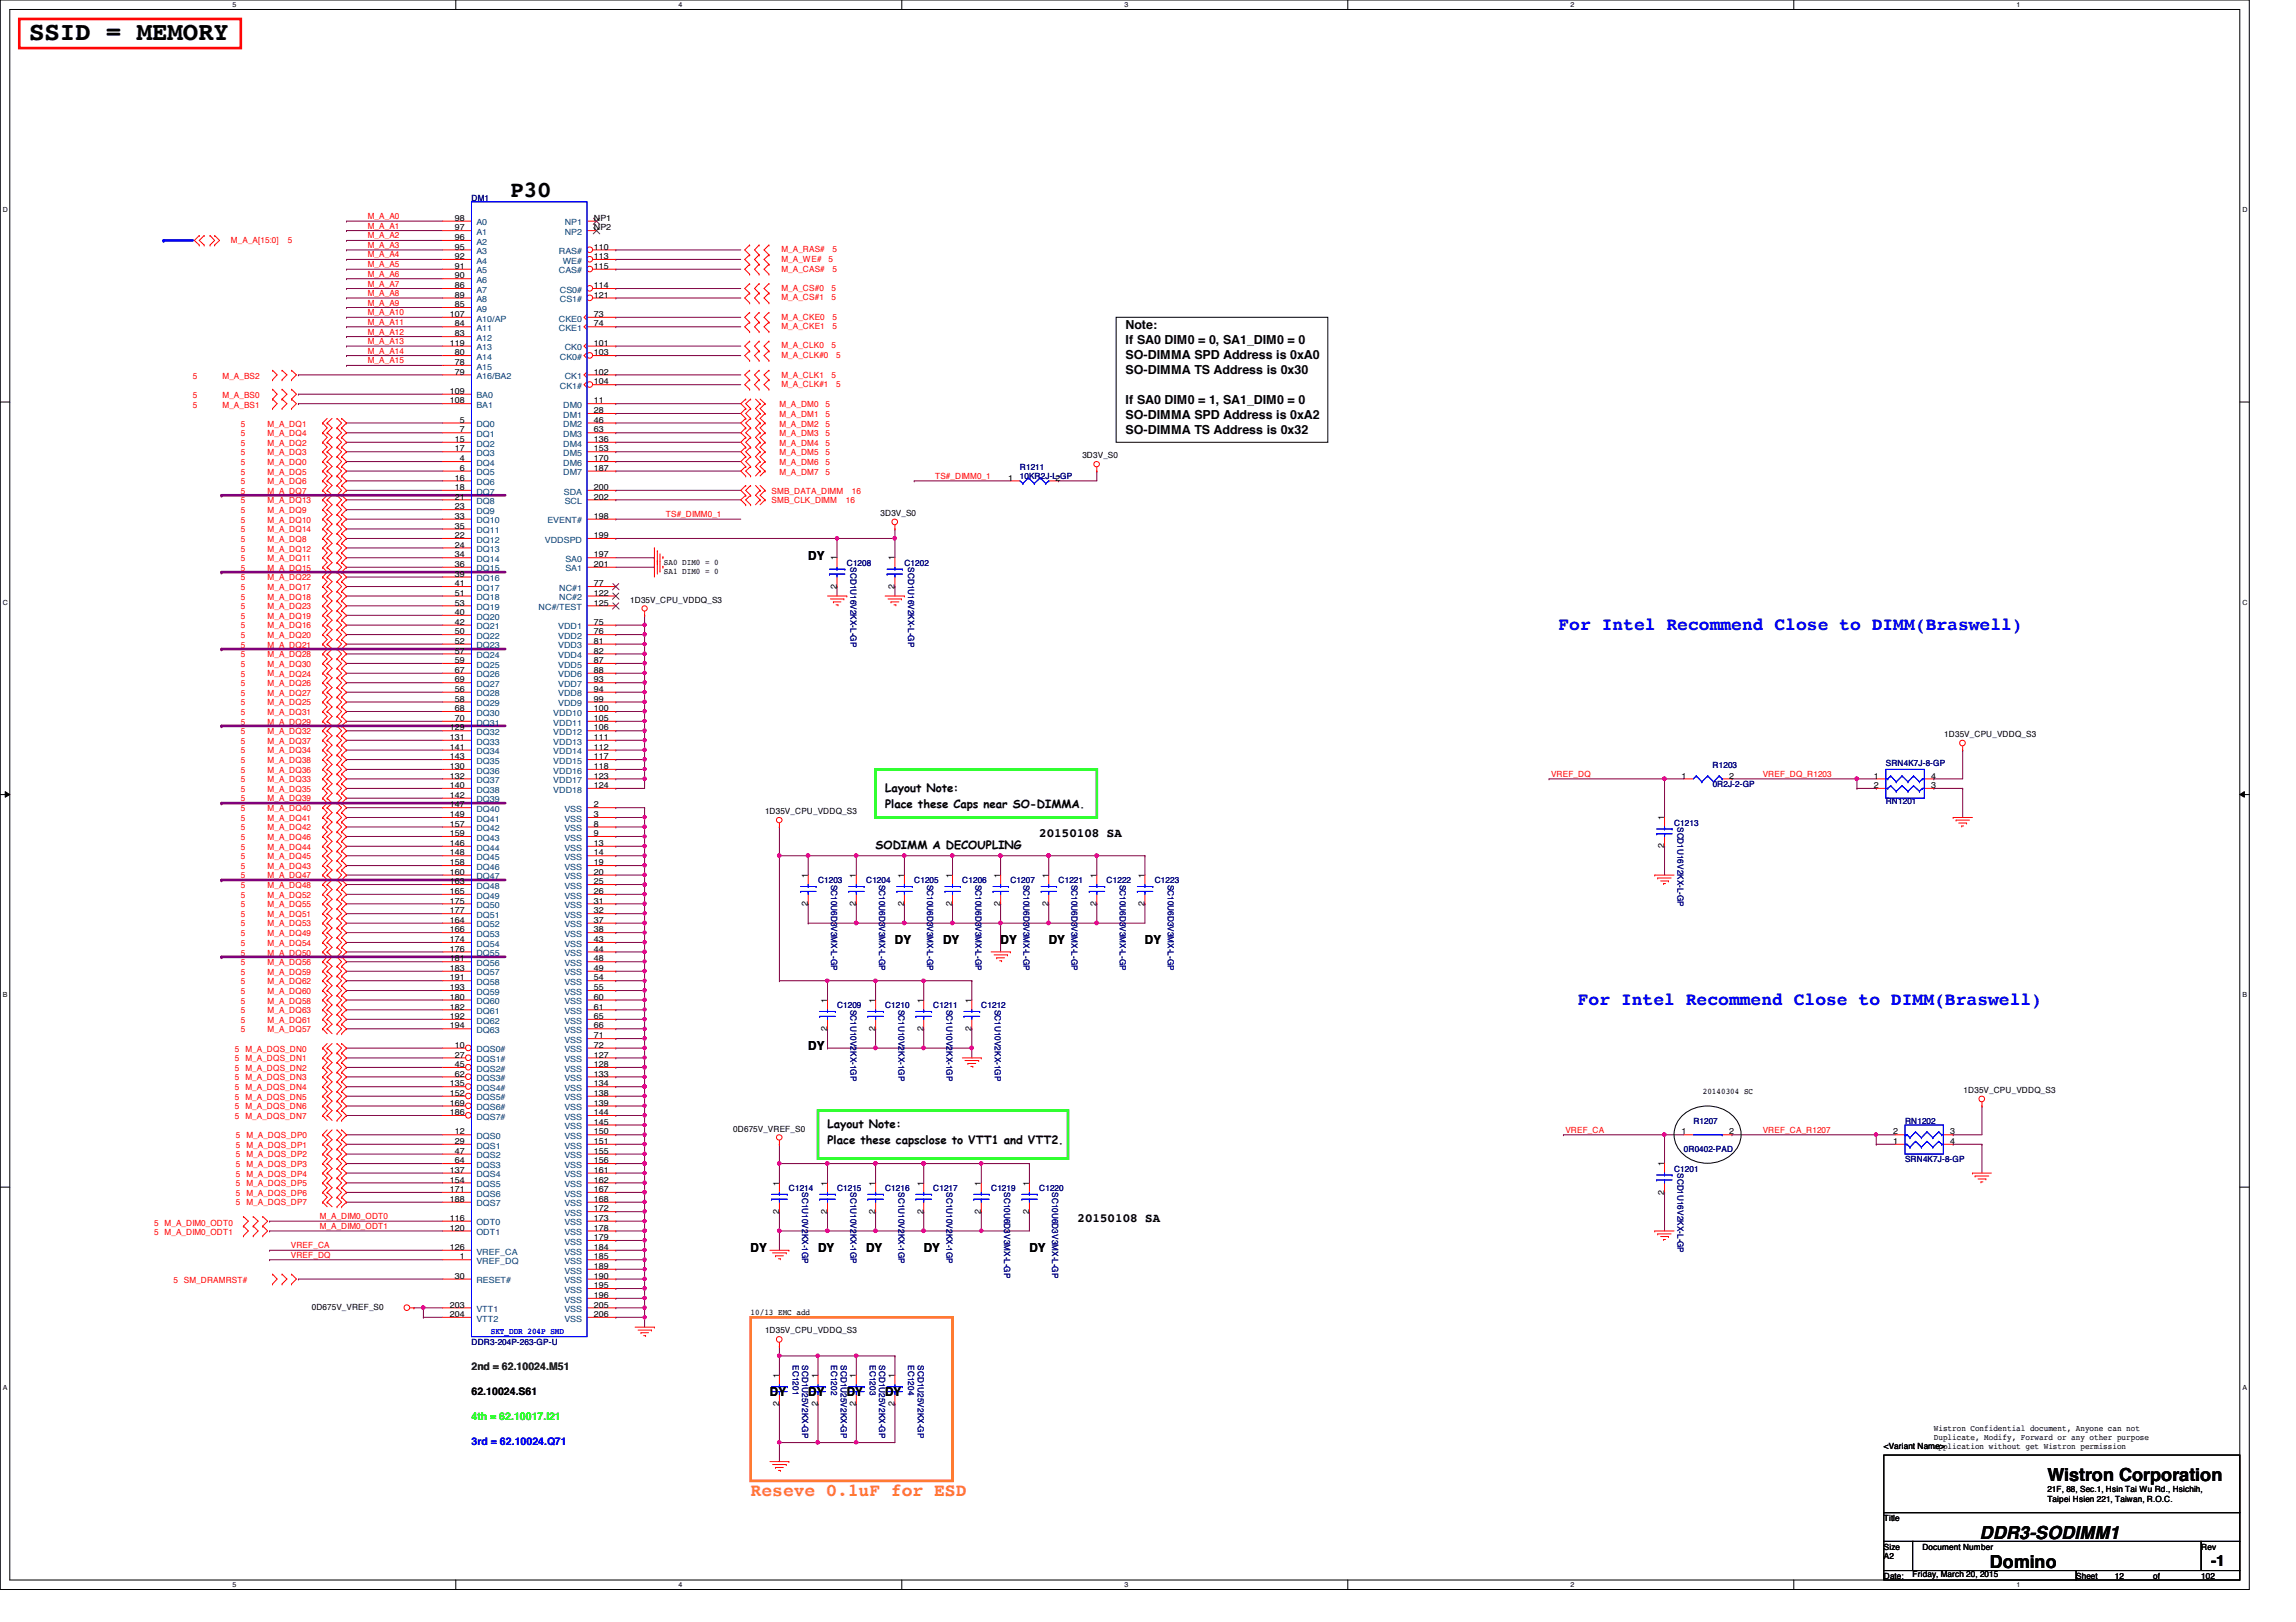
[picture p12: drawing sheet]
<svg xmlns="http://www.w3.org/2000/svg" width="297mm" height="210mm" viewBox="0 0 297 210" stroke-linecap="round" stroke-linejoin="round" font-family="sans-serif">
<defs><g id="words">
<text font-size="3.3" x="3.8" y="5.2">SSID = MEMORY</text>
<text font-size="3" x="66" y="25.5">P30</text>
<g font-size="2.3" fill="#00f">
<text x="201.6" y="81.5">For Intel Recommend Close to DIMM(Braswell)</text>
<text x="204.1" y="130.1">For Intel Recommend Close to DIMM(Braswell)</text>
</g>
<g font-size="2.3">
<text x="264.9" y="191.7">Wistron Corporation</text>
<text x="256.2" y="199.2">DDR3-SODIMM1</text>
<text x="257.4" y="202.9">Domino</text>
</g>
<text font-size="2.3" fill="#ff8040" x="97.1" y="193.5">Reseve 0.1uF for ESD</text>
<text font-size="2" x="286" y="202.6">-1</text>
<g font-size="1.6">
<text x="145.6" y="42.6">Note:</text>
<text x="145.6" y="44.5">If SA0 DIM0 = 0, SA1_DIM0 = 0</text>
<text x="145.6" y="46.5">SO-DIMMA SPD Address is 0xA0</text>
<text x="145.6" y="48.4">SO-DIMMA TS Address is 0x30</text>
<text x="145.6" y="52.3">If SA0 DIM0 = 1, SA1_DIM0 = 0</text>
<text x="145.6" y="54.3">SO-DIMMA SPD Address is 0xA2</text>
<text x="145.6" y="56.2">SO-DIMMA TS Address is 0x32</text>
<text x="104.6" y="72.4">DY</text>
<text x="134.4" y="108.4">20150108 SA</text>
<text x="115.8" y="122.2">DY</text>
<text x="122" y="122.2">DY</text>
<text x="129.5" y="122.2">DY</text>
<text x="135.7" y="122.2">DY</text>
<text x="148.1" y="122.2">DY</text>
<text x="104.6" y="135.9">DY</text>
<text x="139.4" y="158.2">20150108 SA</text>
<text x="97.1" y="162.1">DY</text>
<text x="105.8" y="162.1">DY</text>
<text x="112.1" y="162.1">DY</text>
<text x="119.5" y="162.1">DY</text>
<text x="133.2" y="162.1">DY</text>
<text x="99.6" y="180.7">DY</text>
<text x="104.6" y="180.7">DY</text>
<text x="109.6" y="180.7">DY</text>
<text x="114.5" y="180.7">DY</text>
</g>
<g font-size="1.5">
<text x="114.5" y="102.4">Layout Note:</text>
<text x="114.5" y="104.5">Place these Caps near SO-DIMMA.</text>
<text x="113.3" y="109.9">SODIMM A DECOUPLING</text>
<text x="107.1" y="146">Layout Note:</text>
<text x="107.1" y="148.1">Place these capsclose to VTT1 and VTT2.</text>
</g>
<text font-size="1.4" fill="#008000" x="61" y="177.3">2nd = 62.10024.M51</text>
<text font-size="1.4" x="61" y="180.5">62.10024.S61</text>
<text font-size="1.4" fill="#0f0" x="61" y="183.7">4th = 62.10017.I21</text>
<text font-size="1.4" fill="#00f" x="61" y="186.9">3rd = 62.10024.Q71</text>
<g font-size="1.1" fill="#f00">
<text x="47.6" y="29.6">M_A_A1</text>
<text x="47.6" y="28.4">M_A_A0</text>
<text x="29.9" y="31.4">M_A_A[15:0]</text>
<text x="37.2" y="31.4">5</text>
<text x="47.6" y="30.9">M_A_A2</text>
<text x="47.6" y="32.1">M_A_A3</text>
<text x="47.6" y="33.3">M_A_A4</text>
<text x="47.6" y="34.6">M_A_A5</text>
<text x="47.6" y="35.8">M_A_A6</text>
<text x="101.1" y="33.9">M_A_WE#</text>
<text x="101.1" y="35.1">M_A_CAS#</text>
<text x="101.1" y="32.6">M_A_RAS#</text>
<text x="107.2" y="33.9">5</text>
<text x="107.7" y="35.1">5</text>
<text x="107.7" y="32.6">5</text>
<text x="47.6" y="37.1">M_A_A7</text>
<text x="47.6" y="38.3">M_A_A8</text>
<text x="47.6" y="39.5">M_A_A9</text>
<text x="47.6" y="40.8">M_A_A10</text>
<text x="101.1" y="37.6">M_A_CS#0</text>
<text x="101.1" y="41.4">M_A_CKE0</text>
<text x="101.1" y="38.9">M_A_CS#1</text>
<text x="107.6" y="37.6">5</text>
<text x="107.6" y="38.9">5</text>
<text x="107.7" y="41.4">5</text>
<text x="47.6" y="42">M_A_A11</text>
<text x="47.6" y="44.5">M_A_A13</text>
<text x="47.6" y="45.8">M_A_A14</text>
<text x="47.6" y="47">M_A_A15</text>
<text x="47.6" y="43.3">M_A_A12</text>
<text x="101.1" y="42.6">M_A_CKE1</text>
<text x="101.1" y="45.1">M_A_CLK0</text>
<text x="101.1" y="46.4">M_A_CLK#0</text>
<text x="107.6" y="45.1">5</text>
<text x="107.7" y="42.6">5</text>
<text x="108.2" y="46.4">5</text>
<text x="24.9" y="49.1">5</text>
<text x="24.9" y="51.6">5</text>
<text x="24.9" y="52.8">5</text>
<text x="28.8" y="49.1">M_A_BS2</text>
<text x="28.8" y="51.6">M_A_BS0</text>
<text x="28.8" y="52.8">M_A_BS1</text>
<text x="100.8" y="52.7">M_A_DM0</text>
<text x="100.8" y="53.9">M_A_DM1</text>
<text x="101.1" y="48.9">M_A_CLK1</text>
<text x="101.1" y="50.1">M_A_CLK#1</text>
<text x="106.8" y="52.7">5</text>
<text x="106.8" y="53.9">5</text>
<text x="107.6" y="48.9">5</text>
<text x="108.2" y="50.1">5</text>
<text x="31.2" y="55.2">5</text>
<text x="31.2" y="56.4">5</text>
<text x="31.2" y="57.7">5</text>
<text x="31.2" y="58.9">5</text>
<text x="34.6" y="55.2">M_A_DQ1</text>
<text x="34.6" y="56.4">M_A_DQ4</text>
<text x="34.6" y="57.7">M_A_DQ2</text>
<text x="34.6" y="58.9">M_A_DQ3</text>
<text x="100.8" y="57.7">M_A_DM4</text>
<text x="100.8" y="55.2">M_A_DM2</text>
<text x="100.8" y="58.9">M_A_DM5</text>
<text x="100.8" y="56.4">M_A_DM3</text>
<text x="106.8" y="57.7">5</text>
<text x="106.8" y="55.2">5</text>
<text x="106.8" y="58.9">5</text>
<text x="106.8" y="56.4">5</text>
<text x="31.2" y="60.2">5</text>
<text x="31.2" y="61.4">5</text>
<text x="31.2" y="62.7">5</text>
<text x="31.2" y="63.9">5</text>
<text x="31.2" y="65.2">5</text>
<text x="34.6" y="60.2">M_A_DQ0</text>
<text x="34.6" y="61.4">M_A_DQ5</text>
<text x="34.6" y="62.7">M_A_DQ6</text>
<text x="34.6" y="63.9">M_A_DQ7</text>
<text x="34.6" y="65.2">M_A_DQ13</text>
<text x="99.8" y="65.2">SMB_CLK_DIMM</text>
<text x="99.8" y="63.9">SMB_DATA_DIMM</text>
<text x="100.8" y="61.4">M_A_DM7</text>
<text x="100.8" y="60.2">M_A_DM6</text>
<text x="106.8" y="61.4">5</text>
<text x="106.8" y="60.2">5</text>
<text x="109.4" y="65.2">16</text>
<text x="110.2" y="63.9">16</text>
<text x="121" y="62">TS#_DIMM0_1</text>
<text x="31.2" y="66.4">5</text>
<text x="31.2" y="67.6">5</text>
<text x="31.2" y="68.9">5</text>
<text x="31.2" y="70.1">5</text>
<text x="31.2" y="71.4">5</text>
<text x="34.6" y="66.4">M_A_DQ9</text>
<text x="34.6" y="67.6">M_A_DQ10</text>
<text x="34.6" y="68.9">M_A_DQ14</text>
<text x="34.6" y="70.1">M_A_DQ8</text>
<text x="34.6" y="71.4">M_A_DQ12</text>
<text x="86.1" y="66.9">TS#_DIMM0_1</text>
<text x="31.2" y="72.6">5</text>
<text x="31.2" y="73.9">5</text>
<text x="31.2" y="75.1">5</text>
<text x="31.2" y="76.3">5</text>
<text x="31.2" y="77.6">5</text>
<text x="34.6" y="72.6">M_A_DQ11</text>
<text x="34.6" y="73.9">M_A_DQ15</text>
<text x="34.6" y="75.1">M_A_DQ22</text>
<text x="34.6" y="76.3">M_A_DQ17</text>
<text x="34.6" y="77.6">M_A_DQ18</text>
<text x="31.2" y="78.8">5</text>
<text x="31.2" y="80.1">5</text>
<text x="31.2" y="81.3">5</text>
<text x="31.2" y="82.5">5</text>
<text x="31.2" y="83.8">5</text>
<text x="34.6" y="78.8">M_A_DQ23</text>
<text x="34.6" y="80.1">M_A_DQ19</text>
<text x="34.6" y="81.3">M_A_DQ16</text>
<text x="34.6" y="82.5">M_A_DQ20</text>
<text x="34.6" y="83.8">M_A_DQ21</text>
<text x="31.2" y="85">5</text>
<text x="31.2" y="86.3">5</text>
<text x="31.2" y="87.5">5</text>
<text x="31.2" y="88.8">5</text>
<text x="34.6" y="85">M_A_DQ28</text>
<text x="34.6" y="86.3">M_A_DQ30</text>
<text x="34.6" y="87.5">M_A_DQ24</text>
<text x="34.6" y="88.8">M_A_DQ26</text>
<text x="31.2" y="90">5</text>
<text x="31.2" y="91.3">5</text>
<text x="31.2" y="92.5">5</text>
<text x="31.2" y="93.8">5</text>
<text x="31.2" y="95">5</text>
<text x="34.6" y="90">M_A_DQ27</text>
<text x="34.6" y="91.3">M_A_DQ25</text>
<text x="34.6" y="92.5">M_A_DQ31</text>
<text x="34.6" y="93.8">M_A_DQ29</text>
<text x="34.6" y="95">M_A_DQ32</text>
<text x="31.2" y="96.3">5</text>
<text x="31.2" y="97.5">5</text>
<text x="31.2" y="98.8">5</text>
<text x="31.2" y="100">5</text>
<text x="31.2" y="101.2">5</text>
<text x="34.6" y="96.3">M_A_DQ37</text>
<text x="34.6" y="97.5">M_A_DQ34</text>
<text x="34.6" y="98.8">M_A_DQ38</text>
<text x="34.6" y="100">M_A_DQ36</text>
<text x="34.6" y="101.2">M_A_DQ33</text>
<text x="200.7" y="100.5">VREF_DQ</text>
<text x="228" y="100.5">VREF_DQ_R1203</text>
<text x="31.2" y="102.5">5</text>
<text x="31.2" y="103.7">5</text>
<text x="31.2" y="105">5</text>
<text x="31.2" y="106.2">5</text>
<text x="31.2" y="107.4">5</text>
<text x="34.6" y="102.5">M_A_DQ35</text>
<text x="34.6" y="103.7">M_A_DQ39</text>
<text x="34.6" y="105">M_A_DQ40</text>
<text x="34.6" y="106.2">M_A_DQ41</text>
<text x="34.6" y="107.4">M_A_DQ42</text>
<text x="31.2" y="108.7">5</text>
<text x="31.2" y="109.9">5</text>
<text x="31.2" y="111.2">5</text>
<text x="31.2" y="112.4">5</text>
<text x="31.2" y="113.7">5</text>
<text x="34.6" y="108.7">M_A_DQ46</text>
<text x="34.6" y="109.9">M_A_DQ44</text>
<text x="34.6" y="111.2">M_A_DQ45</text>
<text x="34.6" y="112.4">M_A_DQ43</text>
<text x="34.6" y="113.7">M_A_DQ47</text>
<text x="31.2" y="114.9">5</text>
<text x="31.2" y="116.2">5</text>
<text x="31.2" y="117.4">5</text>
<text x="31.2" y="118.7">5</text>
<text x="31.2" y="119.9">5</text>
<text x="34.6" y="114.9">M_A_DQ48</text>
<text x="34.6" y="116.2">M_A_DQ52</text>
<text x="34.6" y="117.4">M_A_DQ55</text>
<text x="34.6" y="118.7">M_A_DQ51</text>
<text x="34.6" y="119.9">M_A_DQ53</text>
<text x="31.2" y="121.2">5</text>
<text x="31.2" y="122.4">5</text>
<text x="31.2" y="123.7">5</text>
<text x="31.2" y="124.9">5</text>
<text x="34.6" y="121.2">M_A_DQ49</text>
<text x="34.6" y="122.4">M_A_DQ54</text>
<text x="34.6" y="123.7">M_A_DQ50</text>
<text x="34.6" y="124.9">M_A_DQ56</text>
<text x="31.2" y="126.1">5</text>
<text x="31.2" y="127.4">5</text>
<text x="31.2" y="128.6">5</text>
<text x="31.2" y="129.9">5</text>
<text x="31.2" y="131.1">5</text>
<text x="34.6" y="126.1">M_A_DQ59</text>
<text x="34.6" y="127.4">M_A_DQ62</text>
<text x="34.6" y="128.6">M_A_DQ60</text>
<text x="34.6" y="129.9">M_A_DQ58</text>
<text x="34.6" y="131.1">M_A_DQ63</text>
<text x="30.4" y="136.1">5 M_A_DQS_DN0</text>
<text x="30.4" y="137.3">5 M_A_DQS_DN1</text>
<text x="31.2" y="132.3">5</text>
<text x="31.2" y="133.6">5</text>
<text x="34.6" y="132.3">M_A_DQ61</text>
<text x="34.6" y="133.6">M_A_DQ57</text>
<text x="30.4" y="141.1">5 M_A_DQS_DN4</text>
<text x="30.4" y="142.3">5 M_A_DQS_DN5</text>
<text x="30.4" y="143.6">5 M_A_DQS_DN6</text>
<text x="30.4" y="138.6">5 M_A_DQS_DN2</text>
<text x="30.4" y="139.8">5 M_A_DQS_DN3</text>
<text x="30.4" y="144.8">5 M_A_DQS_DN7</text>
<text x="30.5" y="149.8">5 M_A_DQS_DP2</text>
<text x="30.5" y="147.3">5 M_A_DQS_DP0</text>
<text x="30.5" y="148.5">5 M_A_DQS_DP1</text>
<text x="202.5" y="146.6">VREF_CA</text>
<text x="228" y="146.6">VREF_CA_R1207</text>
<text x="30.5" y="151">5 M_A_DQS_DP3</text>
<text x="30.5" y="152.3">5 M_A_DQS_DP4</text>
<text x="30.5" y="153.5">5 M_A_DQS_DP5</text>
<text x="30.5" y="154.8">5 M_A_DQS_DP6</text>
<text x="30.5" y="156">5 M_A_DQS_DP7</text>
<text x="19.9" y="158.6">5 M_A_DIM0_ODT0</text>
<text x="19.9" y="159.9">5 M_A_DIM0_ODT1</text>
<text x="37.6" y="161.5">VREF_CA</text>
<text x="41.4" y="157.8">M_A_DIM0_ODT0</text>
<text x="41.4" y="159">M_A_DIM0_ODT1</text>
<text x="22.4" y="166.1">5 SM_DRAMRST#</text>
<text x="37.6" y="162.8">VREF_DQ</text>
</g>
<g font-size="1.1">
<text x="58.8" y="28.6">98</text>
<text x="58.8" y="29.8">97</text>
<text x="76.8" y="28.6">NP1</text>
<text x="76.8" y="29.8">NP2</text>
<text x="58.8" y="31.1">96</text>
<text x="58.8" y="32.3">95</text>
<text x="58.8" y="33.5">92</text>
<text x="58.8" y="34.8">91</text>
<text x="76.8" y="32.3">110</text>
<text x="76.8" y="33.5">113</text>
<text x="76.8" y="34.8">115</text>
<text x="58.2" y="41">107</text>
<text x="58.8" y="36">90</text>
<text x="58.8" y="37.3">86</text>
<text x="58.8" y="38.5">89</text>
<text x="58.8" y="39.8">85</text>
<text x="76.8" y="37.3">114</text>
<text x="76.8" y="38.5">121</text>
<text x="76.8" y="41">73</text>
<text x="58.2" y="44.7">119</text>
<text x="58.8" y="42.2">84</text>
<text x="58.8" y="43.5">83</text>
<text x="58.8" y="46">80</text>
<text x="58.8" y="47.2">78</text>
<text x="76.8" y="46">103</text>
<text x="76.8" y="42.2">74</text>
<text x="76.8" y="44.7">101</text>
<text x="58.2" y="51">109</text>
<text x="58.2" y="52.2">108</text>
<text x="58.8" y="48.5">79</text>
<text x="76.8" y="49.7">104</text>
<text x="76.8" y="48.5">102</text>
<text x="76.8" y="52.2">11</text>
<text x="76.8" y="53.5">28</text>
<text x="58.8" y="57.2">15</text>
<text x="58.8" y="58.4">17</text>
<text x="59.5" y="54.7">5</text>
<text x="59.5" y="56">7</text>
<text x="59.5" y="59.7">4</text>
<text x="76.8" y="54.7">46</text>
<text x="76.8" y="56">63</text>
<text x="76.8" y="57.2">136</text>
<text x="76.8" y="58.4">153</text>
<text x="76.8" y="59.7">170</text>
<text x="140" y="59.3">3D3V_S0</text>
<text x="58.8" y="62.2">16</text>
<text x="58.8" y="63.4">18</text>
<text x="58.8" y="64.6">21</text>
<text x="58.8" y="65.9">23</text>
<text x="59.5" y="60.9">6</text>
<text x="76.8" y="63.4">200</text>
<text x="76.8" y="60.9">187</text>
<text x="76.8" y="64.6">202</text>
<text x="130.4" y="62.2">1</text>
<text x="136.6" y="62.2">2</text>
<text x="58.8" y="67.1">33</text>
<text x="58.8" y="68.4">35</text>
<text x="58.8" y="69.6">22</text>
<text x="58.8" y="70.9">24</text>
<text x="76.8" y="67.1">198</text>
<text x="76.8" y="69.6">199</text>
<text x="113.9" y="66.8">3D3V_S0</text>
<text x="58.8" y="72.1">34</text>
<text x="58.8" y="73.4">36</text>
<text x="58.8" y="74.6">39</text>
<text x="58.8" y="75.9">41</text>
<text x="58.8" y="77.1">51</text>
<text x="76.8" y="75.9">77</text>
<text x="76.8" y="77.1">122</text>
<text x="76.8" y="72.1">197</text>
<text x="76.8" y="73.4">201</text>
<text x="81.5" y="78">1D35V_CPU_VDDQ_S3</text>
<text x="85.9" y="73.1">SA0 DIM0 = 0</text>
<text x="85.9" y="74.3">SA1 DIM0 = 0</text>
<text x="108.2" y="76.2" transform="rotate(-90 108.2 76.2)">2</text>
<text x="108.2" y="72.5" transform="rotate(-90 108.2 72.5)">1</text>
<text x="115.7" y="76.2" transform="rotate(-90 115.7 76.2)">2</text>
<text x="115.7" y="72.5" transform="rotate(-90 115.7 72.5)">1</text>
<text x="58.8" y="78.4">53</text>
<text x="58.8" y="79.6">40</text>
<text x="58.8" y="80.9">42</text>
<text x="58.8" y="82.1">50</text>
<text x="58.8" y="83.3">52</text>
<text x="76.8" y="83.3">81</text>
<text x="76.8" y="80.9">75</text>
<text x="76.8" y="82.1">76</text>
<text x="76.8" y="78.4">125</text>
<text x="58.8" y="84.6">57</text>
<text x="58.8" y="85.8">59</text>
<text x="58.8" y="87.1">67</text>
<text x="58.8" y="88.3">69</text>
<text x="58.8" y="89.5">56</text>
<text x="76.8" y="84.6">82</text>
<text x="76.8" y="85.8">87</text>
<text x="76.8" y="87.1">88</text>
<text x="76.8" y="88.3">93</text>
<text x="76.8" y="89.5">94</text>
<text x="58.2" y="94.5">129</text>
<text x="58.2" y="95.8">131</text>
<text x="58.8" y="90.8">58</text>
<text x="58.8" y="92">68</text>
<text x="58.8" y="93.3">70</text>
<text x="76.8" y="90.8">99</text>
<text x="76.8" y="92">100</text>
<text x="76.8" y="95.8">111</text>
<text x="76.8" y="93.3">105</text>
<text x="76.8" y="94.5">106</text>
<text x="251.5" y="95.4">1D35V_CPU_VDDQ_S3</text>
<text x="58.2" y="97">141</text>
<text x="58.2" y="98.3">143</text>
<text x="58.2" y="99.5">130</text>
<text x="58.2" y="100.8">132</text>
<text x="58.2" y="102">140</text>
<text x="76.8" y="102">124</text>
<text x="76.8" y="97">112</text>
<text x="76.8" y="98.3">117</text>
<text x="76.8" y="99.5">118</text>
<text x="76.8" y="100.8">123</text>
<text x="217.5" y="100.8">1</text>
<text x="223.7" y="100.8">2</text>
<text x="242.4" y="100.8">1</text>
<text x="242.4" y="102">2</text>
<text x="249.8" y="102">3</text>
<text x="249.8" y="100.8">4</text>
<text x="58.2" y="103.3">142</text>
<text x="58.2" y="104.5">147</text>
<text x="58.2" y="105.7">149</text>
<text x="58.2" y="107">157</text>
<text x="76.8" y="104.5">2</text>
<text x="76.8" y="105.7">3</text>
<text x="76.8" y="107">8</text>
<text x="99" y="105.3">1D35V_CPU_VDDQ_S3</text>
<text x="215.3" y="106.1" transform="rotate(-90 215.3 106.1)">1</text>
<text x="58.2" y="108.2">159</text>
<text x="58.2" y="109.5">146</text>
<text x="58.2" y="110.7">148</text>
<text x="58.2" y="112">158</text>
<text x="58.2" y="113.2">160</text>
<text x="76.8" y="108.2">9</text>
<text x="76.8" y="109.5">13</text>
<text x="76.8" y="110.7">14</text>
<text x="76.8" y="112">19</text>
<text x="76.8" y="113.2">20</text>
<text x="104.5" y="113.6" transform="rotate(-90 104.5 113.6)">1</text>
<text x="110.7" y="113.6" transform="rotate(-90 110.7 113.6)">1</text>
<text x="117" y="113.6" transform="rotate(-90 117 113.6)">1</text>
<text x="123.2" y="113.6" transform="rotate(-90 123.2 113.6)">1</text>
<text x="129.4" y="113.6" transform="rotate(-90 129.4 113.6)">1</text>
<text x="135.6" y="113.6" transform="rotate(-90 135.6 113.6)">1</text>
<text x="141.9" y="113.6" transform="rotate(-90 141.9 113.6)">1</text>
<text x="148.1" y="113.6" transform="rotate(-90 148.1 113.6)">1</text>
<text x="215.3" y="109.8" transform="rotate(-90 215.3 109.8)">2</text>
<text x="58.2" y="114.4">163</text>
<text x="58.2" y="115.7">165</text>
<text x="58.2" y="116.9">175</text>
<text x="58.2" y="118.2">177</text>
<text x="58.2" y="119.4">164</text>
<text x="76.8" y="114.4">25</text>
<text x="76.8" y="115.7">26</text>
<text x="76.8" y="116.9">31</text>
<text x="76.8" y="118.2">32</text>
<text x="76.8" y="119.4">37</text>
<text x="104.5" y="117.3" transform="rotate(-90 104.5 117.3)">2</text>
<text x="110.7" y="117.3" transform="rotate(-90 110.7 117.3)">2</text>
<text x="117" y="117.3" transform="rotate(-90 117 117.3)">2</text>
<text x="123.2" y="117.3" transform="rotate(-90 123.2 117.3)">2</text>
<text x="129.4" y="117.3" transform="rotate(-90 129.4 117.3)">2</text>
<text x="135.6" y="117.3" transform="rotate(-90 135.6 117.3)">2</text>
<text x="141.9" y="117.3" transform="rotate(-90 141.9 117.3)">2</text>
<text x="148.1" y="117.3" transform="rotate(-90 148.1 117.3)">2</text>
<text x="58.2" y="120.6">166</text>
<text x="58.2" y="121.9">174</text>
<text x="58.2" y="123.1">176</text>
<text x="58.2" y="124.4">181</text>
<text x="58.2" y="125.6">183</text>
<text x="76.8" y="120.6">38</text>
<text x="76.8" y="121.9">43</text>
<text x="76.8" y="123.1">44</text>
<text x="76.8" y="124.4">48</text>
<text x="76.8" y="125.6">49</text>
<text x="58.2" y="126.9">191</text>
<text x="58.2" y="128.1">193</text>
<text x="58.2" y="129.4">180</text>
<text x="58.2" y="130.6">182</text>
<text x="58.2" y="131.9">192</text>
<text x="76.8" y="126.9">54</text>
<text x="76.8" y="128.1">55</text>
<text x="76.8" y="129.4">60</text>
<text x="76.8" y="130.6">61</text>
<text x="76.8" y="131.9">65</text>
<text x="107" y="129.8" transform="rotate(-90 107 129.8)">1</text>
<text x="113.2" y="129.8" transform="rotate(-90 113.2 129.8)">1</text>
<text x="119.5" y="129.8" transform="rotate(-90 119.5 129.8)">1</text>
<text x="125.7" y="129.8" transform="rotate(-90 125.7 129.8)">1</text>
<text x="58.2" y="133.1">194</text>
<text x="58.8" y="135.6">10</text>
<text x="58.8" y="136.9">27</text>
<text x="76.8" y="133.1">66</text>
<text x="76.8" y="134.4">71</text>
<text x="76.8" y="135.6">72</text>
<text x="76.8" y="136.9">127</text>
<text x="107" y="133.4" transform="rotate(-90 107 133.4)">2</text>
<text x="113.2" y="133.4" transform="rotate(-90 113.2 133.4)">2</text>
<text x="119.5" y="133.4" transform="rotate(-90 119.5 133.4)">2</text>
<text x="125.7" y="133.4" transform="rotate(-90 125.7 133.4)">2</text>
<text x="58.2" y="140.6">135</text>
<text x="58.2" y="141.8">152</text>
<text x="58.2" y="143.1">169</text>
<text x="58.8" y="138.1">45</text>
<text x="58.8" y="139.3">62</text>
<text x="76.8" y="138.1">128</text>
<text x="76.8" y="140.6">134</text>
<text x="76.8" y="139.3">133</text>
<text x="76.8" y="141.8">138</text>
<text x="76.8" y="143.1">139</text>
<text x="220.3" y="141.6">20140304 SC</text>
<text x="254" y="141.4">1D35V_CPU_VDDQ_S3</text>
<text x="58.2" y="144.3">186</text>
<text x="58.8" y="146.8">12</text>
<text x="58.8" y="148">29</text>
<text x="58.8" y="149.3">47</text>
<text x="76.8" y="144.3">144</text>
<text x="76.8" y="145.5">145</text>
<text x="76.8" y="148">151</text>
<text x="76.8" y="146.8">150</text>
<text x="76.8" y="149.3">155</text>
<text x="94.9" y="146.4">0D675V_VREF_S0</text>
<text x="217.5" y="146.8">1</text>
<text x="223.7" y="146.8">2</text>
<text x="244.9" y="148">1</text>
<text x="244.9" y="146.8">2</text>
<text x="252.3" y="146.8">3</text>
<text x="252.3" y="148">4</text>
<text x="58.2" y="151.8">137</text>
<text x="58.2" y="153">154</text>
<text x="58.2" y="154.3">171</text>
<text x="58.2" y="155.5">188</text>
<text x="58.8" y="150.5">64</text>
<text x="76.8" y="150.5">156</text>
<text x="76.8" y="151.8">161</text>
<text x="76.8" y="153">162</text>
<text x="76.8" y="154.3">167</text>
<text x="76.8" y="155.5">168</text>
<text x="100.8" y="153.4" transform="rotate(-90 100.8 153.4)">1</text>
<text x="107" y="153.4" transform="rotate(-90 107 153.4)">1</text>
<text x="113.2" y="153.4" transform="rotate(-90 113.2 153.4)">1</text>
<text x="119.5" y="153.4" transform="rotate(-90 119.5 153.4)">1</text>
<text x="126.9" y="153.4" transform="rotate(-90 126.9 153.4)">1</text>
<text x="133.1" y="153.4" transform="rotate(-90 133.1 153.4)">1</text>
<text x="215.3" y="154.6" transform="rotate(-90 215.3 154.6)">2</text>
<text x="215.3" y="150.9" transform="rotate(-90 215.3 150.9)">1</text>
<text x="58.2" y="158">116</text>
<text x="58.2" y="159.3">120</text>
<text x="58.2" y="161.8">126</text>
<text x="76.8" y="158">173</text>
<text x="76.8" y="156.8">172</text>
<text x="76.8" y="160.5">179</text>
<text x="76.8" y="159.3">178</text>
<text x="76.8" y="161.8">184</text>
<text x="100.8" y="157.1" transform="rotate(-90 100.8 157.1)">2</text>
<text x="107" y="157.1" transform="rotate(-90 107 157.1)">2</text>
<text x="113.2" y="157.1" transform="rotate(-90 113.2 157.1)">2</text>
<text x="119.5" y="157.1" transform="rotate(-90 119.5 157.1)">2</text>
<text x="126.9" y="157.1" transform="rotate(-90 126.9 157.1)">2</text>
<text x="133.1" y="157.1" transform="rotate(-90 133.1 157.1)">2</text>
<text x="58.8" y="165.5">30</text>
<text x="59.5" y="163">1</text>
<text x="76.8" y="163">185</text>
<text x="76.8" y="164.2">189</text>
<text x="76.8" y="165.5">190</text>
<text x="76.8" y="166.7">195</text>
<text x="76.8" y="168">196</text>
<text x="40.3" y="169.5">0D675V_VREF_S0</text>
<text x="58.2" y="169.2">203</text>
<text x="58.2" y="170.4">204</text>
<text x="76.8" y="169.2">205</text>
<text x="76.8" y="170.4">206</text>
<text x="97.1" y="170.2">10/13 EMC add</text>
<text x="99" y="172.6">1D35V_CPU_VDDQ_S3</text>
<text x="100.8" y="178.3" transform="rotate(-90 100.8 178.3)">1</text>
<text x="105.8" y="178.3" transform="rotate(-90 105.8 178.3)">1</text>
<text x="110.7" y="178.3" transform="rotate(-90 110.7 178.3)">1</text>
<text x="115.7" y="178.3" transform="rotate(-90 115.7 178.3)">1</text>
<text x="100.8" y="182" transform="rotate(-90 100.8 182)">2</text>
<text x="105.8" y="182" transform="rotate(-90 105.8 182)">2</text>
<text x="110.7" y="182" transform="rotate(-90 110.7 182)">2</text>
<text x="115.7" y="182" transform="rotate(-90 115.7 182)">2</text>
<text x="250.2" y="185.1">Wistron Confidential document, Anyone can not</text>
<text x="243.7" y="187.5">&lt;Variant Name&gt;</text>
<text x="250.2" y="186.4">Duplicate, Modify, Forward or any other purpose</text>
<text x="250.2" y="187.6">application without get Wistron permission</text>
<text x="243.7" y="196.8">Title</text>
<text x="264.9" y="193.1">21F, 88, Sec.1, Hsin Tai Wu Rd., Hsichih,</text>
<text x="264.9" y="194.4">Taipei Hsien 221, Taiwan, R.O.C.</text>
<text x="243.7" y="201.8">A2</text>
<text x="243.7" y="200.5">Size</text>
<text x="248.7" y="200.5">Document Number</text>
<text x="284.8" y="200.5">Rev</text>
<text x="243.7" y="204.3">Date:</text>
<text x="247.4" y="204">Friday, March 20, 2015</text>
<text x="268.6" y="204.3">Sheet</text>
<text x="273.6" y="204.3">12</text>
<text x="278.6" y="204.3">of</text>
<text x="284.8" y="204.3">102</text>
</g>
<g font-size="1.1" fill="#000080">
<text x="61" y="26">DM1</text>
<text x="131.9" y="60.8">R1211</text>
<text x="132" y="62">10KR2J-L-GP</text>
<text x="109.6" y="73.2">C1208</text>
<text x="110" y="73.4" transform="rotate(90 110 73.4)">SCD1U16V2KX-L-GP</text>
<text x="117" y="73.2">C1202</text>
<text x="117.5" y="73.4" transform="rotate(90 117.5 73.4)">SCD1U16V2KX-L-GP</text>
<text x="221.6" y="99.4">R1203</text>
<text x="221.6" y="101.9">0R2J-2-GP</text>
<text x="244" y="99.1">SRN4K7J-8-GP</text>
<text x="216.6" y="106.8">C1213</text>
<text x="217" y="107" transform="rotate(90 217 107)">SCD1U16V2KX-L-GP</text>
<text x="244" y="104.1">RN1201</text>
<text x="105.8" y="114.3">C1203</text>
<text x="107.5" y="114.5" transform="rotate(90 107.5 114.5)">SC10U6D3V3MX-L-GP</text>
<text x="112.1" y="114.3">C1204</text>
<text x="113.7" y="114.5" transform="rotate(90 113.7 114.5)">SC10U6D3V3MX-L-GP</text>
<text x="118.3" y="114.3">C1205</text>
<text x="120" y="114.5" transform="rotate(90 120 114.5)">SC10U6D3V3MX-L-GP</text>
<text x="124.5" y="114.3">C1206</text>
<text x="126.2" y="114.5" transform="rotate(90 126.2 114.5)">SC10U6D3V3MX-L-GP</text>
<text x="130.7" y="114.3">C1207</text>
<text x="132.4" y="114.5" transform="rotate(90 132.4 114.5)">SC10U6D3V3MX-L-GP</text>
<text x="136.9" y="114.3">C1221</text>
<text x="138.6" y="114.5" transform="rotate(90 138.6 114.5)">SC10U6D3V3MX-L-GP</text>
<text x="143.2" y="114.3">C1222</text>
<text x="144.9" y="114.5" transform="rotate(90 144.9 114.5)">SC10U6D3V3MX-L-GP</text>
<text x="149.4" y="114.3">C1223</text>
<text x="151.1" y="114.5" transform="rotate(90 151.1 114.5)">SC10U6D3V3MX-L-GP</text>
<text x="108.3" y="130.5">C1209</text>
<text x="110" y="130.7" transform="rotate(90 110 130.7)">SC1U10V2KX-1GP</text>
<text x="114.5" y="130.5">C1210</text>
<text x="116.2" y="130.7" transform="rotate(90 116.2 130.7)">SC1U10V2KX-1GP</text>
<text x="120.7" y="130.5">C1211</text>
<text x="122.5" y="130.7" transform="rotate(90 122.5 130.7)">SC1U10V2KX-1GP</text>
<text x="127" y="130.5">C1212</text>
<text x="128.7" y="130.7" transform="rotate(90 128.7 130.7)">SC1U10V2KX-1GP</text>
<text x="217.8" y="149.1">0R0402-PAD</text>
<text x="219.1" y="145.4">R1207</text>
<text x="246.5" y="145.4">RN1202</text>
<text x="102.1" y="154.1">C1214</text>
<text x="103.8" y="154.3" transform="rotate(90 103.8 154.3)">SC1U10V2KX-1GP</text>
<text x="108.3" y="154.1">C1215</text>
<text x="110" y="154.3" transform="rotate(90 110 154.3)">SC1U10V2KX-1GP</text>
<text x="114.5" y="154.1">C1216</text>
<text x="116.2" y="154.3" transform="rotate(90 116.2 154.3)">SC1U10V2KX-1GP</text>
<text x="120.7" y="154.1">C1217</text>
<text x="122.5" y="154.3" transform="rotate(90 122.5 154.3)">SC1U10V2KX-1GP</text>
<text x="128.2" y="154.1">C1219</text>
<text x="129.9" y="154.3" transform="rotate(90 129.9 154.3)">SC10U6D3V3MX-L-GP</text>
<text x="134.4" y="154.1">C1220</text>
<text x="136.1" y="154.3" transform="rotate(90 136.1 154.3)">SC10U6D3V3MX-L-GP</text>
<text x="216.6" y="151.6">C1201</text>
<text x="217" y="151.8" transform="rotate(90 217 151.8)">SCD1U16V2KX-L-GP</text>
<text x="246.5" y="150.4">SRN4K7J-8-GP</text>
<text x="61" y="174">DDR3-204P-263-GP-U</text>
<text x="102.6" y="176.7" transform="rotate(90 102.6 176.7)">EC1201</text>
<text x="103.8" y="176.7" transform="rotate(90 103.8 176.7)">SCD1U25V2KX-GP</text>
<text x="107.5" y="176.7" transform="rotate(90 107.5 176.7)">EC1202</text>
<text x="108.8" y="176.7" transform="rotate(90 108.8 176.7)">SCD1U25V2KX-GP</text>
<text x="112.5" y="176.7" transform="rotate(90 112.5 176.7)">EC1203</text>
<text x="113.7" y="176.7" transform="rotate(90 113.7 176.7)">SCD1U25V2KX-GP</text>
<text x="117.5" y="176.7" transform="rotate(90 117.5 176.7)">EC1204</text>
<text x="118.7" y="176.7" transform="rotate(90 118.7 176.7)">SCD1U25V2KX-GP</text>
</g>
<g font-size="1.1" fill="#004080">
<text x="61.6" y="29.2">A0</text>
<text x="73.1" y="29.2">NP1</text>
<text x="61.6" y="30.4">A1</text>
<text x="61.6" y="31.7">A2</text>
<text x="61.6" y="32.9">A3</text>
<text x="61.6" y="34.1">A4</text>
<text x="61.6" y="35.4">A5</text>
<text x="72.3" y="32.9">RAS#</text>
<text x="72.3" y="35.4">CAS#</text>
<text x="72.8" y="34.1">WE#</text>
<text x="73.1" y="30.4">NP2</text>
<text x="61.6" y="36.6">A6</text>
<text x="61.6" y="37.9">A7</text>
<text x="61.6" y="39.1">A8</text>
<text x="61.6" y="40.3">A9</text>
<text x="61.6" y="41.6">A10/AP</text>
<text x="72.3" y="41.6">CKE0</text>
<text x="72.4" y="37.9">CS0#</text>
<text x="72.4" y="39.1">CS1#</text>
<text x="61.6" y="42.8">A11</text>
<text x="61.6" y="44.1">A12</text>
<text x="61.6" y="45.3">A13</text>
<text x="61.6" y="46.6">A14</text>
<text x="61.6" y="47.8">A15</text>
<text x="72.3" y="42.8">CKE1</text>
<text x="72.4" y="46.6">CK0#</text>
<text x="73.1" y="45.3">CK0</text>
<text x="61.6" y="49.1">A16/BA2</text>
<text x="61.6" y="51.6">BA0</text>
<text x="61.6" y="52.8">BA1</text>
<text x="72.4" y="50.3">CK1#</text>
<text x="72.9" y="52.8">DM0</text>
<text x="73.1" y="49.1">CK1</text>
<text x="61.6" y="55.3">DQ0</text>
<text x="61.6" y="56.6">DQ1</text>
<text x="61.6" y="57.8">DQ2</text>
<text x="61.6" y="59">DQ3</text>
<text x="72.9" y="54.1">DM1</text>
<text x="72.9" y="55.3">DM2</text>
<text x="72.9" y="56.6">DM3</text>
<text x="72.9" y="57.8">DM4</text>
<text x="72.9" y="59">DM5</text>
<text x="61.6" y="60.3">DQ4</text>
<text x="61.6" y="61.5">DQ5</text>
<text x="61.6" y="62.8">DQ6</text>
<text x="61.6" y="64">DQ7</text>
<text x="61.6" y="65.2">DQ8</text>
<text x="72.9" y="60.3">DM6</text>
<text x="72.9" y="61.5">DM7</text>
<text x="72.9" y="64">SDA</text>
<text x="73.1" y="65.2">SCL</text>
<text x="61.6" y="66.5">DQ9</text>
<text x="61.6" y="67.7">DQ10</text>
<text x="61.6" y="69">DQ11</text>
<text x="61.6" y="70.2">DQ12</text>
<text x="61.6" y="71.5">DQ13</text>
<text x="70.5" y="70.2">VDDSPD</text>
<text x="70.8" y="67.7">EVENT#</text>
<text x="61.6" y="72.7">DQ14</text>
<text x="61.6" y="74">DQ15</text>
<text x="61.6" y="75.2">DQ16</text>
<text x="61.6" y="76.5">DQ17</text>
<text x="61.6" y="77.7">DQ18</text>
<text x="72.3" y="76.5">NC#1</text>
<text x="72.3" y="77.7">NC#2</text>
<text x="73.1" y="72.7">SA0</text>
<text x="73.1" y="74">SA1</text>
<text x="61.6" y="79">DQ19</text>
<text x="61.6" y="80.2">DQ20</text>
<text x="61.6" y="81.4">DQ21</text>
<text x="61.6" y="82.7">DQ22</text>
<text x="61.6" y="83.9">DQ23</text>
<text x="69.7" y="79">NC#/TEST</text>
<text x="72.2" y="83.9">VDD3</text>
<text x="72.2" y="81.4">VDD1</text>
<text x="72.2" y="82.7">VDD2</text>
<text x="61.6" y="85.2">DQ24</text>
<text x="61.6" y="86.4">DQ25</text>
<text x="61.6" y="87.7">DQ26</text>
<text x="61.6" y="88.9">DQ27</text>
<text x="72.2" y="85.2">VDD4</text>
<text x="72.2" y="86.4">VDD5</text>
<text x="72.2" y="87.7">VDD6</text>
<text x="72.2" y="88.9">VDD7</text>
<text x="61.6" y="90.1">DQ28</text>
<text x="61.6" y="91.4">DQ29</text>
<text x="61.6" y="92.6">DQ30</text>
<text x="61.6" y="93.9">DQ31</text>
<text x="61.6" y="95.1">DQ32</text>
<text x="71.6" y="92.6">VDD10</text>
<text x="71.6" y="93.9">VDD11</text>
<text x="71.6" y="95.1">VDD12</text>
<text x="72.2" y="90.1">VDD8</text>
<text x="72.2" y="91.4">VDD9</text>
<text x="61.6" y="96.4">DQ33</text>
<text x="61.6" y="97.6">DQ34</text>
<text x="61.6" y="98.8">DQ35</text>
<text x="61.6" y="100.1">DQ36</text>
<text x="61.6" y="101.3">DQ37</text>
<text x="71.6" y="96.4">VDD13</text>
<text x="71.6" y="97.6">VDD14</text>
<text x="71.6" y="98.8">VDD15</text>
<text x="71.6" y="100.1">VDD16</text>
<text x="71.6" y="101.3">VDD17</text>
<text x="61.6" y="102.6">DQ38</text>
<text x="61.6" y="103.8">DQ39</text>
<text x="61.6" y="105.1">DQ40</text>
<text x="61.6" y="106.3">DQ41</text>
<text x="61.6" y="107.6">DQ42</text>
<text x="71.6" y="102.6">VDD18</text>
<text x="73" y="105.1">VSS</text>
<text x="73" y="106.3">VSS</text>
<text x="73" y="107.6">VSS</text>
<text x="61.6" y="108.8">DQ43</text>
<text x="61.6" y="110.1">DQ44</text>
<text x="61.6" y="111.3">DQ45</text>
<text x="61.6" y="112.6">DQ46</text>
<text x="61.6" y="113.8">DQ47</text>
<text x="73" y="108.8">VSS</text>
<text x="73" y="110.1">VSS</text>
<text x="73" y="111.3">VSS</text>
<text x="73" y="112.6">VSS</text>
<text x="73" y="113.8">VSS</text>
<text x="61.6" y="115">DQ48</text>
<text x="61.6" y="116.3">DQ49</text>
<text x="61.6" y="117.5">DQ50</text>
<text x="61.6" y="118.8">DQ51</text>
<text x="73" y="115">VSS</text>
<text x="73" y="116.3">VSS</text>
<text x="73" y="117.5">VSS</text>
<text x="73" y="118.8">VSS</text>
<text x="61.6" y="120">DQ52</text>
<text x="61.6" y="121.2">DQ53</text>
<text x="61.6" y="122.5">DQ54</text>
<text x="61.6" y="123.7">DQ55</text>
<text x="61.6" y="125">DQ56</text>
<text x="73" y="120">VSS</text>
<text x="73" y="121.2">VSS</text>
<text x="73" y="122.5">VSS</text>
<text x="73" y="123.7">VSS</text>
<text x="73" y="125">VSS</text>
<text x="61.6" y="126.2">DQ57</text>
<text x="61.6" y="127.5">DQ58</text>
<text x="61.6" y="128.7">DQ59</text>
<text x="61.6" y="130">DQ60</text>
<text x="61.6" y="131.2">DQ61</text>
<text x="73" y="126.2">VSS</text>
<text x="73" y="127.5">VSS</text>
<text x="73" y="128.7">VSS</text>
<text x="73" y="130">VSS</text>
<text x="73" y="131.2">VSS</text>
<text x="61.6" y="132.5">DQ62</text>
<text x="61.6" y="133.7">DQ63</text>
<text x="61.6" y="136.2">DQS0#</text>
<text x="61.6" y="137.5">DQS1#</text>
<text x="73" y="132.5">VSS</text>
<text x="73" y="133.7">VSS</text>
<text x="73" y="135">VSS</text>
<text x="73" y="136.2">VSS</text>
<text x="73" y="137.5">VSS</text>
<text x="61.6" y="138.7">DQS2#</text>
<text x="61.6" y="139.9">DQS3#</text>
<text x="61.6" y="141.2">DQS4#</text>
<text x="61.6" y="142.4">DQS5#</text>
<text x="61.6" y="143.7">DQS6#</text>
<text x="73" y="138.7">VSS</text>
<text x="73" y="141.2">VSS</text>
<text x="73" y="139.9">VSS</text>
<text x="73" y="142.4">VSS</text>
<text x="73" y="143.7">VSS</text>
<text x="61.6" y="144.9">DQS7#</text>
<text x="61.6" y="147.4">DQS0</text>
<text x="61.6" y="148.6">DQS1</text>
<text x="61.6" y="149.9">DQS2</text>
<text x="73" y="144.9">VSS</text>
<text x="73" y="146.1">VSS</text>
<text x="73" y="148.6">VSS</text>
<text x="73" y="147.4">VSS</text>
<text x="73" y="149.9">VSS</text>
<text x="61.6" y="151.1">DQS3</text>
<text x="61.6" y="152.4">DQS4</text>
<text x="61.6" y="153.6">DQS5</text>
<text x="61.6" y="154.9">DQS6</text>
<text x="73" y="151.1">VSS</text>
<text x="73" y="152.4">VSS</text>
<text x="73" y="153.6">VSS</text>
<text x="73" y="154.9">VSS</text>
<text x="61.6" y="156.1">DQS7</text>
<text x="61.6" y="158.6">ODT0</text>
<text x="61.6" y="159.9">ODT1</text>
<text x="73" y="156.1">VSS</text>
<text x="73" y="158.6">VSS</text>
<text x="73" y="157.4">VSS</text>
<text x="73" y="161.1">VSS</text>
<text x="73" y="159.9">VSS</text>
<text x="61.6" y="163.6">VREF_DQ</text>
<text x="61.6" y="162.3">VREF_CA</text>
<text x="61.6" y="166.1">RESET#</text>
<text x="73" y="163.6">VSS</text>
<text x="73" y="162.3">VSS</text>
<text x="73" y="164.8">VSS</text>
<text x="73" y="166.1">VSS</text>
<text x="73" y="167.3">VSS</text>
<text x="61.6" y="169.8">VTT1</text>
<text x="61.6" y="171">VTT2</text>
<text x="73" y="168.6">VSS</text>
<text x="73" y="169.8">VSS</text>
<text x="73" y="171">VSS</text>
</g>
<text font-size="1.1" fill="#00f" x="63.5" y="172.7">SKT_DDR 204P SMD</text>
<g font-size=".9">
<text x="30.1" y=".9">5</text>
<text x="87.8" y=".9">4</text>
<text x="145.5" y=".9">3</text>
<text x="203.2" y=".9">2</text>
<text x="260.9" y=".9">1</text>
<text x=".4" y="27.4">D</text>
<text x="290.1" y="27.4">D</text>
<text x=".4" y="78.2">C</text>
<text x="290.1" y="78.2">C</text>
<text x=".4" y="129">B</text>
<text x="290.1" y="129">B</text>
<text x=".4" y="179.8">A</text>
<text x="290.1" y="179.8">A</text>
<text x="30.1" y="205.4">5</text>
<text x="87.8" y="205.4">4</text>
<text x="145.5" y="205.4">3</text>
<text x="203.2" y="205.4">2</text>
<text x="260.9" y="205.4">1</text>
</g>
</g></defs>
<path d="M0 0h291v205.7h-291zM1.3 1.2h288.5v203.3h-288.5z" fill="none" stroke="#000" stroke-width=".13"/>
<g fill="#fff">
<path d="M30.1 .1h.5v1h-.5z"/>
<path d="M30.1 204.6h.5v1h-.5z"/>
</g>
<path d="M59 0v1.2M59 204.5v1.2" fill="none" stroke="#000" stroke-width=".13"/>
<g fill="#fff">
<path d="M87.8 .1h.5v1h-.5z"/>
<path d="M87.8 204.6h.5v1h-.5z"/>
</g>
<path d="M116.7 0v1.2M116.7 204.5v1.2" fill="none" stroke="#000" stroke-width=".13"/>
<g fill="#fff">
<path d="M145.5 .1h.5v1h-.5z"/>
<path d="M145.5 204.6h.5v1h-.5z"/>
</g>
<path d="M174.4 0v1.2M174.4 204.5v1.2" fill="none" stroke="#000" stroke-width=".13"/>
<g fill="#fff">
<path d="M203.2 .1h.5v1h-.5z"/>
<path d="M203.2 204.6h.5v1h-.5z"/>
</g>
<path d="M232.1 0v1.2M232.1 204.5v1.2" fill="none" stroke="#000" stroke-width=".13"/>
<g fill="#fff">
<path d="M260.9 .1h.5v1h-.5z"/>
<path d="M260.9 204.6h.5v1h-.5z"/>
<path d="M.4 26.6h.6v1h-.6z"/>
<path d="M290.1 26.6h.6v1h-.6z"/>
<path d="M.4 77.4h.6v1h-.6z"/>
<path d="M290.1 77.4h.6v1h-.6z"/>
</g>
<path d="M0 52h1.3M289.8 52h1.2" fill="none" stroke="#000" stroke-width=".13"/>
<g fill="#fff">
<path d="M.4 128.2h.6v1h-.6z"/>
<path d="M290.1 128.2h.6v1h-.6z"/>
</g>
<path d="M0 102.8h1.3M.7 102.4l.6 .4-.6 .4zM289.8 102.8h1.2M289.8 102.8l.6-.4v.8z" fill="none" stroke="#000" stroke-width=".13"/>
<path d="M.7 102.4l.6 .4-.6 .4zM289.8 102.8l.6-.4v.8z" fill="#000"/>
<g fill="#fff">
<path d="M.4 179h.5v1h-.5z"/>
<path d="M290.1 179h.6v1h-.6z"/>
</g>
<path d="M0 153.6h1.3M289.8 153.6h1.2" fill="none" stroke="#000" stroke-width=".13"/>
<path d="M44.8 29.8h12.5M44.8 29.8h.1M79.7 117h3.7M79.7 117h.1" fill="none" stroke="#800040" stroke-width=".13"/>
<path d="M83.2 116.8h.3l.1 .1-.1 .2-.1 .1-.2-.1z" fill-rule="evenodd" fill="#f0f"/>
<path d="M83.2 116.8h.3l.1 .1-.1 .2-.1 .1-.2-.1z" fill="none" stroke="#f0f" stroke-width=".13"/>
<path d="M79.7 118.2h3.7M79.7 118.2h.1" fill="none" stroke="#800040" stroke-width=".13"/>
<path d="M83.2 118h.3l.1 .2-.1 .1-.1 .1-.2-.1z" fill-rule="evenodd" fill="#f0f"/>
<path d="M83.2 118h.3l.1 .2-.1 .1-.1 .1-.2-.1z" fill="none" stroke="#f0f" stroke-width=".13"/>
<path d="M79.7 114.5h3.7M79.7 114.5h.1" fill="none" stroke="#800040" stroke-width=".13"/>
<path d="M83.2 114.3h.3l.1 .2-.1 .1-.1 .1-.2-.1z" fill-rule="evenodd" fill="#f0f"/>
<path d="M83.2 114.3h.3l.1 .2-.1 .1-.1 .1-.2-.1z" fill="none" stroke="#f0f" stroke-width=".13"/>
<path d="M79.7 115.7h3.7M79.7 115.7h.1" fill="none" stroke="#800040" stroke-width=".13"/>
<path d="M83.2 115.5h.3l.1 .2-.1 .2-.1 .1-.2-.1z" fill-rule="evenodd" fill="#f0f"/>
<path d="M83.2 115.5h.3l.1 .2-.1 .2-.1 .1-.2-.1z" fill="none" stroke="#f0f" stroke-width=".13"/>
<path d="M79.7 122h3.7M79.7 123.2h3.7M79.7 122h.1M79.7 123.2h.1" fill="none" stroke="#800040" stroke-width=".13"/>
<path d="M83.2 123h.3l.1 .1-.1 .2-.1 .1-.2-.1z" fill-rule="evenodd" fill="#f0f"/>
<path d="M83.2 123h.3l.1 .1-.1 .2-.1 .1-.2-.1z" fill="none" stroke="#f0f" stroke-width=".13"/>
<path d="M79.7 119.5h3.7M79.7 119.5h.1" fill="none" stroke="#800040" stroke-width=".13"/>
<path d="M83.2 119.3h.3l.1 .1-.1 .2-.1 .1-.2-.1z" fill-rule="evenodd" fill="#f0f"/>
<path d="M83.2 119.3h.3l.1 .1-.1 .2-.1 .1-.2-.1z" fill="none" stroke="#f0f" stroke-width=".13"/>
<path d="M79.7 98.3h3.7M79.7 99.6h3.7M79.7 95.8h3.7M79.7 98.3h.1M79.7 99.6h.1M79.7 95.8h.1M79.7 120.7h3.7M79.7 120.7h.1" fill="none" stroke="#800040" stroke-width=".13"/>
<path d="M83.2 95.6h.3l.1 .2-.1 .1-.1 .1-.2-.1z" fill-rule="evenodd" fill="#f0f"/>
<path d="M83.2 95.6h.3l.1 .2-.1 .1-.1 .1-.2-.1z" fill="none" stroke="#f0f" stroke-width=".13"/>
<path d="M79.7 97.1h3.7M79.7 97.1h.1" fill="none" stroke="#800040" stroke-width=".13"/>
<path d="M83.2 96.9h.3l.1 .1-.1 .2-.1 .1-.2-.1z" fill-rule="evenodd" fill="#f0f"/>
<path d="M83.2 96.9h.3l.1 .1-.1 .2-.1 .1-.2-.1z" fill="none" stroke="#f0f" stroke-width=".13"/>
<path d="M44.8 31.1h12.5M44.8 31.1h.1M79.7 83.4h3.7M79.7 83.4h.1" fill="none" stroke="#800040" stroke-width=".13"/>
<path d="M83.2 83.2h.3l.1 .2-.1 .1-.1 .1-.2-.1z" fill-rule="evenodd" fill="#f0f"/>
<path d="M83.2 83.2h.3l.1 .2-.1 .1-.1 .1-.2-.1z" fill="none" stroke="#f0f" stroke-width=".13"/>
<path d="M79.7 126.9h3.7M79.7 126.9h.1" fill="none" stroke="#800040" stroke-width=".13"/>
<path d="M83.2 126.8h.3l.1 .1-.1 .2h-.1h-.2z" fill-rule="evenodd" fill="#f0f"/>
<path d="M83.2 126.8h.3l.1 .1-.1 .2h-.1h-.2z" fill="none" stroke="#f0f" stroke-width=".13"/>
<path d="M79.7 128.2h3.7M79.7 128.2h.1" fill="none" stroke="#800040" stroke-width=".13"/>
<path d="M83.2 128h.3l.1 .1-.1 .2-.1 .1-.2-.1z" fill-rule="evenodd" fill="#f0f"/>
<path d="M83.2 128h.3l.1 .1-.1 .2-.1 .1-.2-.1z" fill="none" stroke="#f0f" stroke-width=".13"/>
<path d="M79.7 124.5h3.7M79.7 124.5h.1" fill="none" stroke="#800040" stroke-width=".13"/>
<path d="M83.2 124.3h.3l.1 .1-.1 .2h-.1h-.2z" fill-rule="evenodd" fill="#f0f"/>
<path d="M83.2 124.3h.3l.1 .1-.1 .2h-.1h-.2z" fill="none" stroke="#f0f" stroke-width=".13"/>
<path d="M79.7 125.7h3.7M79.7 125.7h.1" fill="none" stroke="#800040" stroke-width=".13"/>
<path d="M83.2 125.5h.3l.1 .1-.1 .2-.1 .1-.2-.1z" fill-rule="evenodd" fill="#f0f"/>
<path d="M83.2 125.5h.3l.1 .1-.1 .2-.1 .1-.2-.1z" fill="none" stroke="#f0f" stroke-width=".13"/>
<path d="M79.7 131.9h3.7M79.7 131.9h.1" fill="none" stroke="#800040" stroke-width=".13"/>
<path d="M83.2 131.7h.3l.1 .2-.1 .1-.1 .1-.2-.1z" fill-rule="evenodd" fill="#f0f"/>
<path d="M83.2 131.7h.3l.1 .2-.1 .1-.1 .1-.2-.1z" fill="none" stroke="#f0f" stroke-width=".13"/>
<path d="M79.7 133.1h3.7M79.7 133.1h.1" fill="none" stroke="#800040" stroke-width=".13"/>
<path d="M83.2 133h.3l.1 .1-.1 .2h-.1h-.2z" fill-rule="evenodd" fill="#f0f"/>
<path d="M83.2 133h.3l.1 .1-.1 .2h-.1h-.2z" fill="none" stroke="#f0f" stroke-width=".13"/>
<path d="M79.7 129.4h3.7M79.7 129.4h.1" fill="none" stroke="#800040" stroke-width=".13"/>
<path d="M83.2 129.2h.3l.1 .2-.1 .1-.1 .1-.2-.1z" fill-rule="evenodd" fill="#f0f"/>
<path d="M83.2 129.2h.3l.1 .2-.1 .1-.1 .1-.2-.1z" fill="none" stroke="#f0f" stroke-width=".13"/>
<path d="M79.7 130.7h3.7M79.7 130.7h.1" fill="none" stroke="#800040" stroke-width=".13"/>
<path d="M83.2 130.5h.3l.1 .1-.1 .2-.1 .1-.2-.1z" fill-rule="evenodd" fill="#f0f"/>
<path d="M83.2 130.5h.3l.1 .1-.1 .2-.1 .1-.2-.1z" fill="none" stroke="#f0f" stroke-width=".13"/>
<path d="M44.8 32.3h12.5M44.8 32.3h.1M79.7 84.6h3.7M79.7 84.6h.1M79.7 100.8h3.7M79.7 100.8h.1" fill="none" stroke="#800040" stroke-width=".13"/>
<path d="M83.2 84.4h.3l.1 .2-.1 .2h-.1h-.2z" fill-rule="evenodd" fill="#f0f"/>
<path d="M83.2 84.4h.3l.1 .2-.1 .2h-.1h-.2z" fill="none" stroke="#f0f" stroke-width=".13"/>
<g fill="none" stroke="#800040" stroke-width=".13">
<path d="M83.4 104.5h.1M83.4 104.5v1.3M83.4 139.4h.1M83.4 139.4v1.2M83.4 155.6h.1M83.4 143.1h.1M83.4 143.1v1.3M83.4 155.6v1.2M83.4 169.2h.1M83.4 164.3h.1M83.4 160.5h.1M83.4 160.5v1.3"/>
<path d="M83.4 164.3v1.2M83.4 169.2v1.3"/>
</g>
<path d="M83.2 160.3h.3l.1 .2-.1 .2h-.1h-.2z" fill-rule="evenodd" fill="#f0f"/>
<path d="M83.2 160.3h.3l.1 .2-.1 .2h-.1h-.2z" fill="none" stroke="#f0f" stroke-width=".13"/>
<path d="M83.4 115.7h.1M83.4 115.7v1.3M83.4 123.2h.1M83.4 123.2v1.3M83.4 153.1h.1M83.4 153.1v1.2" fill="none" stroke="#800040" stroke-width=".13"/>
<path d="M83.2 152.9h.3l.1 .1-.1 .2-.1 .1-.2-.1z" fill-rule="evenodd" fill="#f0f"/>
<path d="M83.2 152.9h.3l.1 .1-.1 .2-.1 .1-.2-.1z" fill="none" stroke="#f0f" stroke-width=".13"/>
<path d="M83.4 109.5h.1M83.4 109.5v1.2M83.4 146.9h.1M83.4 150.6h.1M83.4 146.9v1.2M83.4 150.6v1.2" fill="none" stroke="#800040" stroke-width=".13"/>
<path d="M83.2 150.4h.3l.1 .1-.1 .2-.1 .1-.2-.1z" fill-rule="evenodd" fill="#f0f"/>
<path d="M83.2 150.4h.3l.1 .1-.1 .2-.1 .1-.2-.1z" fill="none" stroke="#f0f" stroke-width=".13"/>
<path d="M83.4 131.9h.1M83.4 131.9v1.2M83.4 149.4h.1M83.4 149.4v1.2M83.4 161.8h.1M83.4 161.8v1.2" fill="none" stroke="#800040" stroke-width=".13"/>
<path d="M83.2 161.6h.3l.1 .2-.1 .1-.1 .1-.2-.1z" fill-rule="evenodd" fill="#f0f"/>
<path d="M83.2 161.6h.3l.1 .2-.1 .1-.1 .1-.2-.1z" fill="none" stroke="#f0f" stroke-width=".13"/>
<path d="M83.4 110.7h.1M83.4 110.7v1.3M83.4 134.4h.1M83.4 135.6h.1M83.4 133.1h.1M83.4 120.7h.1M83.4 120.7v1.3M83.4 133.1v3.8M83.4 148.1h.1M83.4 148.1v1.3M83.4 170.5h.1M83.4 170.5v1.2" fill="none" stroke="#800040" stroke-width=".13"/>
<path d="M83.2 120.5h.3l.1 .2-.1 .1-.1 .1-.2-.1z" fill-rule="evenodd" fill="#f0f"/>
<path d="M83.2 120.5h.3l.1 .2-.1 .1-.1 .1-.2-.1z" fill="none" stroke="#f0f" stroke-width=".13"/>
<g fill="none" stroke="#800040" stroke-width=".13">
<path d="M83.4 108.2h.1M83.4 108.2v1.3M83.4 125.7h.1M83.4 136.9h.1M83.4 128.2h.1M83.4 125.7v1.2M83.4 128.2v1.2M83.4 136.9v1.2M83.4 144.4h.1M83.4 145.6h.1M83.4 159.3h.1M83.4 144.4v2.5"/>
<path d="M83.4 159.3v1.2M83.4 166.8h.1M83.4 166.8v1.2"/>
</g>
<path d="M83.2 159.1h.3l.1 .2-.1 .1-.1 .1-.2-.1z" fill-rule="evenodd" fill="#f0f"/>
<path d="M83.2 159.1h.3l.1 .2-.1 .1-.1 .1-.2-.1z" fill="none" stroke="#f0f" stroke-width=".13"/>
<path d="M83.4 140.6h.1M83.4 140.6v1.3" fill="none" stroke="#800040" stroke-width=".13"/>
<path d="M83.2 140.4h.3l.1 .2-.1 .2h-.1h-.2z" fill-rule="evenodd" fill="#f0f"/>
<path d="M83.2 140.4h.3l.1 .2-.1 .2h-.1h-.2z" fill="none" stroke="#f0f" stroke-width=".13"/>
<path d="M83.4 98.3h.1M83.4 98.3v1.3M83.4 118.2h.1M83.4 118.2v1.3M83.4 130.7h.1M83.4 130.7v1.2" fill="none" stroke="#800040" stroke-width=".13"/>
<path d="M83.2 98.1h.3l.1 .2-.1 .1-.1 .1-.2-.1z" fill-rule="evenodd" fill="#f0f"/>
<path d="M83.2 98.1h.3l.1 .2-.1 .1-.1 .1-.2-.1z" fill="none" stroke="#f0f" stroke-width=".13"/>
<path d="M83.4 97.1h.1M83.4 90.8h.1M83.4 90.8v1.3M83.4 97.1v1.2M83.4 117h.1M83.4 113.2h.1M83.4 113.2v1.3M83.4 117v1.2M83.4 126.9h.1M83.4 129.4h.1M83.4 126.9v1.3M83.4 129.4v1.3" fill="none" stroke="#800040" stroke-width=".13"/>
<path d="M83.2 90.7h.3l.1 .1-.1 .2-.1 .1-.2-.1z" fill-rule="evenodd" fill="#f0f"/>
<path d="M83.2 90.7h.3l.1 .1-.1 .2-.1 .1-.2-.1z" fill="none" stroke="#f0f" stroke-width=".13"/>
<path d="M83.4 89.6h.1M83.4 89.6v1.2" fill="none" stroke="#800040" stroke-width=".13"/>
<path d="M83.2 89.4h.3l.1 .2-.1 .1-.1 .1-.2-.1z" fill-rule="evenodd" fill="#f0f"/>
<path d="M83.2 89.4h.3l.1 .2-.1 .1-.1 .1-.2-.1z" fill="none" stroke="#f0f" stroke-width=".13"/>
<path d="M83.4 92.1h.1M83.4 92.1v1.2" fill="none" stroke="#800040" stroke-width=".13"/>
<path d="M83.2 91.9h.3l.1 .1-.1 .2-.1 .1-.2-.1z" fill-rule="evenodd" fill="#f0f"/>
<path d="M83.2 91.9h.3l.1 .1-.1 .2-.1 .1-.2-.1z" fill="none" stroke="#f0f" stroke-width=".13"/>
<path d="M83.4 95.8h.1M83.4 84.6h.1M83.4 84.6v1.3M83.4 95.8v1.3M83.4 119.5h.1M83.4 119.5v1.2M83.4 158h.1M83.4 158v1.3M83.4 165.5h.1M83.4 165.5v1.3" fill="none" stroke="#800040" stroke-width=".13"/>
<path d="M83.2 119.3h.3l.1 .1-.1 .2-.1 .1-.2-.1z" fill-rule="evenodd" fill="#f0f"/>
<path d="M83.2 119.3h.3l.1 .1-.1 .2-.1 .1-.2-.1z" fill="none" stroke="#f0f" stroke-width=".13"/>
<path d="M83.4 94.6h.1M83.4 88.3h.1M83.4 80.9h.1M83.4 80.9v1.2M83.4 88.3v1.3M83.4 94.6v1.2M83.4 105.8h.1M83.4 107h.1M83.4 105.8v2.4" fill="none" stroke="#800040" stroke-width=".13"/>
<path d="M83.2 80.7h.3l.1 .2-.1 .1-.1 .1-.2-.1z" fill-rule="evenodd" fill="#f0f"/>
<path d="M83.2 80.7h.3l.1 .2-.1 .1-.1 .1-.2-.1z" fill="none" stroke="#f0f" stroke-width=".13"/>
<path d="M83.4 85.9h.1M83.4 85.9v1.2" fill="none" stroke="#800040" stroke-width=".13"/>
<path d="M83.2 85.7h.3l.1 .1-.1 .2-.1 .1-.2-.1z" fill-rule="evenodd" fill="#f0f"/>
<path d="M83.2 85.7h.3l.1 .1-.1 .2-.1 .1-.2-.1z" fill="none" stroke="#f0f" stroke-width=".13"/>
<path d="M83.4 82.1h.1M83.4 82.1v1.3" fill="none" stroke="#800040" stroke-width=".13"/>
<path d="M83.2 81.9h.3l.1 .2-.1 .2h-.1h-.2z" fill-rule="evenodd" fill="#f0f"/>
<path d="M83.2 81.9h.3l.1 .2-.1 .2h-.1h-.2z" fill="none" stroke="#f0f" stroke-width=".13"/>
<g fill="none" stroke="#800040" stroke-width=".13">
<path d="M83.4 79.6h.1M83.4 79.6v1.3M83.4 93.3h.1M83.4 87.1h.1M83.4 83.4h.1M83.4 83.4v1.2M83.4 87.1v1.2M83.4 93.3v1.3M79.7 136.9h3.7M79.7 136.9h.1M83.4 124.5h.1M83.4 124.5v1.2"/>
<path d="M83.4 156.8h.1M83.4 156.8v1.2"/>
</g>
<path d="M83.2 136.7h.3l.1 .2-.1 .1-.1 .1-.2-.1z" fill-rule="evenodd" fill="#f0f"/>
<path d="M83.2 136.7h.3l.1 .2-.1 .1-.1 .1-.2-.1z" fill="none" stroke="#f0f" stroke-width=".13"/>
<path d="M79.7 138.1h3.7M79.7 138.1h.1" fill="none" stroke="#800040" stroke-width=".13"/>
<path d="M83.2 137.9h.3l.1 .2-.1 .2h-.1h-.2z" fill-rule="evenodd" fill="#f0f"/>
<path d="M83.2 137.9h.3l.1 .2-.1 .2h-.1h-.2z" fill="none" stroke="#f0f" stroke-width=".13"/>
<path d="M79.7 134.4h3.7M79.7 134.4h.1" fill="none" stroke="#800040" stroke-width=".13"/>
<path d="M83.2 134.2h.3l.1 .2-.1 .1-.1 .1-.2-.1z" fill-rule="evenodd" fill="#f0f"/>
<path d="M83.2 134.2h.3l.1 .2-.1 .1-.1 .1-.2-.1z" fill="none" stroke="#f0f" stroke-width=".13"/>
<path d="M79.7 135.6h3.7M79.7 135.6h.1" fill="none" stroke="#800040" stroke-width=".13"/>
<path d="M83.2 135.4h.3l.1 .2-.1 .2h-.1h-.2z" fill-rule="evenodd" fill="#f0f"/>
<path d="M83.2 135.4h.3l.1 .2-.1 .2h-.1h-.2z" fill="none" stroke="#f0f" stroke-width=".13"/>
<path d="M79.7 141.9h3.7M79.7 143.1h3.7M79.7 141.9h.1M79.7 143.1h.1" fill="none" stroke="#800040" stroke-width=".13"/>
<path d="M83.2 142.9h.3l.1 .2-.1 .1-.1 .1-.2-.1z" fill-rule="evenodd" fill="#f0f"/>
<path d="M83.2 142.9h.3l.1 .2-.1 .1-.1 .1-.2-.1z" fill="none" stroke="#f0f" stroke-width=".13"/>
<path d="M79.7 139.4h3.7M79.7 139.4h.1" fill="none" stroke="#800040" stroke-width=".13"/>
<path d="M83.2 139.2h.3l.1 .2-.1 .1-.1 .1-.2-.1z" fill-rule="evenodd" fill="#f0f"/>
<path d="M83.2 139.2h.3l.1 .2-.1 .1-.1 .1-.2-.1z" fill="none" stroke="#f0f" stroke-width=".13"/>
<path d="M79.7 140.6h3.7M79.7 140.6h.1" fill="none" stroke="#800040" stroke-width=".13"/>
<path d="M83.2 140.4h.3l.1 .2-.1 .2h-.1h-.2z" fill-rule="evenodd" fill="#f0f"/>
<path d="M83.2 140.4h.3l.1 .2-.1 .2h-.1h-.2z" fill="none" stroke="#f0f" stroke-width=".13"/>
<path d="M44.8 33.6h12.5M44.8 34.8h12.5M44.8 33.6h.1M44.8 34.8h.1M38.6 48.5h.1M38.6 48.5h18.7M79.7 102h3.7M79.7 102h.1M79.7 146.9h3.7M79.7 146.9h.1" fill="none" stroke="#800040" stroke-width=".13"/>
<path d="M83.2 146.7h.3l.1 .1-.1 .2-.1 .1-.2-.1z" fill-rule="evenodd" fill="#f0f"/>
<path d="M83.2 146.7h.3l.1 .1-.1 .2-.1 .1-.2-.1z" fill="none" stroke="#f0f" stroke-width=".13"/>
<path d="M79.7 148.1h3.7M79.7 148.1h.1" fill="none" stroke="#800040" stroke-width=".13"/>
<path d="M83.2 147.9h.3l.1 .1-.1 .2-.1 .1-.2-.1z" fill-rule="evenodd" fill="#f0f"/>
<path d="M83.2 147.9h.3l.1 .1-.1 .2-.1 .1-.2-.1z" fill="none" stroke="#f0f" stroke-width=".13"/>
<path d="M79.7 144.4h3.7M79.7 144.4h.1" fill="none" stroke="#800040" stroke-width=".13"/>
<path d="M83.2 144.2h.3l.1 .1-.1 .2-.1 .1-.2-.1z" fill-rule="evenodd" fill="#f0f"/>
<path d="M83.2 144.2h.3l.1 .1-.1 .2-.1 .1-.2-.1z" fill="none" stroke="#f0f" stroke-width=".13"/>
<path d="M79.7 145.6h3.7M79.7 145.6h.1" fill="none" stroke="#800040" stroke-width=".13"/>
<path d="M83.2 145.4h.3l.1 .2-.1 .1-.1 .1-.2-.1z" fill-rule="evenodd" fill="#f0f"/>
<path d="M83.2 145.4h.3l.1 .2-.1 .1-.1 .1-.2-.1z" fill="none" stroke="#f0f" stroke-width=".13"/>
<path d="M79.7 151.8h3.7M79.7 153.1h3.7M79.7 149.4h3.7M79.7 151.8h.1M79.7 153.1h.1M79.7 149.4h.1" fill="none" stroke="#800040" stroke-width=".13"/>
<path d="M83.2 149.2h.3l.1 .1-.1 .1-.1 .1-.2-.1z" fill-rule="evenodd" fill="#f0f"/>
<path d="M83.2 149.2h.3l.1 .1-.1 .1-.1 .1-.2-.1z" fill="none" stroke="#f0f" stroke-width=".13"/>
<path d="M79.7 150.6h3.7M79.7 150.6h.1" fill="none" stroke="#800040" stroke-width=".13"/>
<path d="M83.2 150.4h.3l.1 .1-.1 .2-.1 .1-.2-.1z" fill-rule="evenodd" fill="#f0f"/>
<path d="M83.2 150.4h.3l.1 .1-.1 .2-.1 .1-.2-.1z" fill="none" stroke="#f0f" stroke-width=".13"/>
<g fill="none" stroke="#800040" stroke-width=".13">
<path d="M44.8 37.3h12.5M44.8 38.6h12.5M44.8 39.8h12.5M44.8 36.1h12.5M44.8 37.3h.1M44.8 38.6h.1M44.8 39.8h.1M44.8 36.1h.1M38.6 51h.1M38.6 51h18.7M44.8 41.1h12.5M44.8 42.3h12.5"/>
<path d="M44.8 41.1h.1M44.8 42.3h.1M115.8 75.9h.1M115.8 75.9v1.2M79.7 107h3.7M79.7 107h.1"/>
</g>
<path d="M83.2 106.8h.3l.1 .2-.1 .2h-.1h-.2z" fill-rule="evenodd" fill="#f0f"/>
<path d="M83.2 106.8h.3l.1 .2-.1 .2h-.1h-.2z" fill="none" stroke="#f0f" stroke-width=".13"/>
<path d="M79.7 108.2h3.7M79.7 108.2h.1" fill="none" stroke="#800040" stroke-width=".13"/>
<path d="M83.2 108.1h.3l.1 .1-.1 .2-.1 .1-.2-.1z" fill-rule="evenodd" fill="#f0f"/>
<path d="M83.2 108.1h.3l.1 .1-.1 .2-.1 .1-.2-.1z" fill="none" stroke="#f0f" stroke-width=".13"/>
<path d="M79.7 104.5h3.7M79.7 105.8h3.7M79.7 104.5h.1M79.7 105.8h.1" fill="none" stroke="#800040" stroke-width=".13"/>
<path d="M83.2 105.6h.3l.1 .1-.1 .2-.1 .1-.2-.1z" fill-rule="evenodd" fill="#f0f"/>
<path d="M83.2 105.6h.3l.1 .1-.1 .2-.1 .1-.2-.1z" fill="none" stroke="#f0f" stroke-width=".13"/>
<path d="M83.4 99.6h.1M83.4 99.6v1.2" fill="none" stroke="#800040" stroke-width=".13"/>
<path d="M83.2 100.6h.3l.1 .2-.1 .1-.1 .1-.2-.1z" fill-rule="evenodd" fill="#f0f"/>
<path d="M83.2 100.6h.3l.1 .2-.1 .1-.1 .1-.2-.1z" fill="none" stroke="#f0f" stroke-width=".13"/>
<path d="M83.2 99.4h.3l.1 .1-.1 .2h-.1h-.2z" fill-rule="evenodd" fill="#f0f"/>
<path d="M83.2 99.4h.3l.1 .1-.1 .2h-.1h-.2z" fill="none" stroke="#f0f" stroke-width=".13"/>
<path d="M83.4 100.8h.1M83.4 100.8v1.2M79.7 156.8h3.7M79.7 156.8h.1" fill="none" stroke="#800040" stroke-width=".13"/>
<path d="M83.2 156.6h.3l.1 .2-.1 .1-.1 .1-.2-.1z" fill-rule="evenodd" fill="#f0f"/>
<path d="M83.2 156.6h.3l.1 .2-.1 .1-.1 .1-.2-.1z" fill="none" stroke="#f0f" stroke-width=".13"/>
<path d="M79.7 158h3.7M79.7 158h.1" fill="none" stroke="#800040" stroke-width=".13"/>
<path d="M83.2 157.9h.3l.1 .1-.1 .2h-.1h-.2z" fill-rule="evenodd" fill="#f0f"/>
<path d="M83.2 157.9h.3l.1 .1-.1 .2h-.1h-.2z" fill="none" stroke="#f0f" stroke-width=".13"/>
<path d="M79.7 154.3h3.7M79.7 154.3h.1" fill="none" stroke="#800040" stroke-width=".13"/>
<path d="M83.2 154.1h.3l.1 .2-.1 .1-.1 .1-.2-.1z" fill-rule="evenodd" fill="#f0f"/>
<path d="M83.2 154.1h.3l.1 .2-.1 .1-.1 .1-.2-.1z" fill="none" stroke="#f0f" stroke-width=".13"/>
<path d="M79.7 155.6h3.7M79.7 155.6h.1" fill="none" stroke="#800040" stroke-width=".13"/>
<path d="M83.2 155.4h.3l.1 .1-.1 .2h-.1h-.2z" fill-rule="evenodd" fill="#f0f"/>
<path d="M83.2 155.4h.3l.1 .1-.1 .2h-.1h-.2z" fill="none" stroke="#f0f" stroke-width=".13"/>
<path d="M79.7 159.3h3.7M79.7 159.3h.1M79.7 161.8h3.7M79.7 163h3.7M79.7 161.8h.1M79.7 163h.1" fill="none" stroke="#800040" stroke-width=".13"/>
<path d="M83.2 159.1h.3l.1 .2-.1 .1-.1 .1-.2-.1z" fill-rule="evenodd" fill="#f0f"/>
<path d="M83.2 159.1h.3l.1 .2-.1 .1-.1 .1-.2-.1z" fill="none" stroke="#f0f" stroke-width=".13"/>
<path d="M38.6 52.2h.1M38.6 52.2h18.7M79.7 88.3h3.7M79.7 88.3h.1M79.7 160.5h3.7M79.7 160.5h.1" fill="none" stroke="#800040" stroke-width=".13"/>
<path d="M83.2 88.2h.3l.1 .1-.1 .2-.1 .1-.2-.1z" fill-rule="evenodd" fill="#f0f"/>
<path d="M83.2 88.2h.3l.1 .1-.1 .2-.1 .1-.2-.1z" fill="none" stroke="#f0f" stroke-width=".13"/>
<path d="M79.7 89.6h3.7M79.7 85.9h3.7M79.7 87.1h3.7M79.7 89.6h.1M79.7 85.9h.1M79.7 87.1h.1" fill="none" stroke="#800040" stroke-width=".13"/>
<path d="M83.2 86.9h.3l.1 .2-.1 .1-.1 .1-.2-.1z" fill-rule="evenodd" fill="#f0f"/>
<path d="M83.2 86.9h.3l.1 .2-.1 .1-.1 .1-.2-.1z" fill="none" stroke="#f0f" stroke-width=".13"/>
<path d="M44.8 44.8h12.5M44.8 46h12.5M44.8 47.3h12.5M44.8 43.6h12.5M44.8 44.8h.1M44.8 46h.1M44.8 47.3h.1M44.8 43.6h.1M108.3 69.7h7.5M108.3 69.7h.1M79.7 80.9h3.7M79.7 80.9h.1" fill="none" stroke="#800040" stroke-width=".13"/>
<path d="M115.6 69.5h.3l.1 .1-.1 .2-.2 .1-.1-.1z" fill-rule="evenodd" fill="#f0f"/>
<path d="M115.6 69.5h.3l.1 .1-.1 .2-.2 .1-.1-.1z" fill="none" stroke="#f0f" stroke-width=".13"/>
<path d="M108.1 69.5h.3l.1 .1-.1 .2-.1 .1-.2-.1z" fill-rule="evenodd" fill="#f0f"/>
<path d="M108.1 69.5h.3l.1 .1-.1 .2-.1 .1-.2-.1z" fill="none" stroke="#f0f" stroke-width=".13"/>
<path d="M115.8 69.7h.1M115.8 69.7v2.5M79.7 112h3.7M79.7 112h.1" fill="none" stroke="#800040" stroke-width=".13"/>
<path d="M83.2 111.8h.3l.1 .2-.1 .1-.1 .1-.2-.1z" fill-rule="evenodd" fill="#f0f"/>
<path d="M83.2 111.8h.3l.1 .2-.1 .1-.1 .1-.2-.1z" fill="none" stroke="#f0f" stroke-width=".13"/>
<path d="M79.7 113.2h3.7M79.7 113.2h.1" fill="none" stroke="#800040" stroke-width=".13"/>
<path d="M83.2 113h.3l.1 .2-.1 .2-.1 .1-.2-.1z" fill-rule="evenodd" fill="#f0f"/>
<path d="M83.2 113h.3l.1 .2-.1 .2-.1 .1-.2-.1z" fill="none" stroke="#f0f" stroke-width=".13"/>
<path d="M79.7 109.5h3.7M79.7 109.5h.1" fill="none" stroke="#800040" stroke-width=".13"/>
<path d="M83.2 109.3h.3l.1 .2-.1 .1-.1 .1-.2-.1z" fill-rule="evenodd" fill="#f0f"/>
<path d="M83.2 109.3h.3l.1 .2-.1 .1-.1 .1-.2-.1z" fill="none" stroke="#f0f" stroke-width=".13"/>
<path d="M79.7 110.7h3.7M79.7 110.7h.1" fill="none" stroke="#800040" stroke-width=".13"/>
<path d="M83.2 110.5h.3l.1 .2-.1 .2-.1 .1-.2-.1z" fill-rule="evenodd" fill="#f0f"/>
<path d="M83.2 110.5h.3l.1 .2-.1 .2-.1 .1-.2-.1z" fill="none" stroke="#f0f" stroke-width=".13"/>
<path d="M44.8 28.6h12.5M44.8 28.6h.1M79.7 166.8h3.7M79.7 166.8h.1" fill="none" stroke="#800040" stroke-width=".13"/>
<path d="M83.2 166.6h.3l.1 .1-.1 .2-.1 .1-.2-.1z" fill-rule="evenodd" fill="#f0f"/>
<path d="M83.2 166.6h.3l.1 .1-.1 .2-.1 .1-.2-.1z" fill="none" stroke="#f0f" stroke-width=".13"/>
<path d="M79.7 168h3.7M79.7 168h.1" fill="none" stroke="#800040" stroke-width=".13"/>
<path d="M83.2 167.8h.3l.1 .2-.1 .1-.1 .1-.2-.1z" fill-rule="evenodd" fill="#f0f"/>
<path d="M83.2 167.8h.3l.1 .2-.1 .1-.1 .1-.2-.1z" fill="none" stroke="#f0f" stroke-width=".13"/>
<path d="M79.7 164.3h3.7M79.7 164.3h.1" fill="none" stroke="#800040" stroke-width=".13"/>
<path d="M83.2 164.1h.3l.1 .2-.1 .1-.1 .1-.2-.1z" fill-rule="evenodd" fill="#f0f"/>
<path d="M83.2 164.1h.3l.1 .2-.1 .1-.1 .1-.2-.1z" fill="none" stroke="#f0f" stroke-width=".13"/>
<path d="M79.7 165.5h3.7M79.7 165.5h.1" fill="none" stroke="#800040" stroke-width=".13"/>
<path d="M83.2 165.3h.3l.1 .2-.1 .2h-.1h-.2z" fill-rule="evenodd" fill="#f0f"/>
<path d="M83.2 165.3h.3l.1 .2-.1 .2h-.1h-.2z" fill="none" stroke="#f0f" stroke-width=".13"/>
<path d="M79.7 169.2h3.7M79.7 169.2h.1" fill="none" stroke="#800040" stroke-width=".13"/>
<path d="M83.2 169.1h.3l.1 .1-.1 .2-.1 .1-.2-.1z" fill-rule="evenodd" fill="#f0f"/>
<path d="M83.2 169.1h.3l.1 .1-.1 .2-.1 .1-.2-.1z" fill="none" stroke="#f0f" stroke-width=".13"/>
<path d="M79.7 170.5h3.7M79.7 170.5h.1" fill="none" stroke="#800040" stroke-width=".13"/>
<path d="M83.2 170.3h.3l.1 .2-.1 .1-.1 .1-.2-.1z" fill-rule="evenodd" fill="#f0f"/>
<path d="M83.2 170.3h.3l.1 .2-.1 .1-.1 .1-.2-.1z" fill="none" stroke="#f0f" stroke-width=".13"/>
<path d="M79.7 93.3h3.7M79.7 93.3h.1" fill="none" stroke="#800040" stroke-width=".13"/>
<path d="M83.2 93.1h.3l.1 .2-.1 .1-.1 .1-.2-.1z" fill-rule="evenodd" fill="#f0f"/>
<path d="M83.2 93.1h.3l.1 .2-.1 .1-.1 .1-.2-.1z" fill="none" stroke="#f0f" stroke-width=".13"/>
<path d="M79.7 94.6h3.7M79.7 94.6h.1" fill="none" stroke="#800040" stroke-width=".13"/>
<path d="M83.2 94.4h.3l.1 .1-.1 .2-.1 .1-.2-.1z" fill-rule="evenodd" fill="#f0f"/>
<path d="M83.2 94.4h.3l.1 .1-.1 .2-.1 .1-.2-.1z" fill="none" stroke="#f0f" stroke-width=".13"/>
<path d="M79.7 90.8h3.7M79.7 92.1h3.7M79.7 82.1h3.7M79.7 90.8h.1M79.7 92.1h.1M79.7 82.1h.1M83.4 168h.1M83.4 168v1.2" fill="none" stroke="#800040" stroke-width=".13"/>
<path d="M83.2 167.8h.3l.1 .2-.1 .1-.1 .1-.2-.1z" fill-rule="evenodd" fill="#f0f"/>
<path d="M83.2 167.8h.3l.1 .2-.1 .1-.1 .1-.2-.1z" fill="none" stroke="#f0f" stroke-width=".13"/>
<path d="M83.4 112h.1M83.4 112v1.2" fill="none" stroke="#800040" stroke-width=".13"/>
<path d="M83.2 111.8h.3l.1 .2-.1 .1-.1 .1-.2-.1z" fill-rule="evenodd" fill="#f0f"/>
<path d="M83.2 111.8h.3l.1 .2-.1 .1-.1 .1-.2-.1z" fill="none" stroke="#f0f" stroke-width=".13"/>
<path d="M83.4 138.1h.1M83.4 138.1v1.3" fill="none" stroke="#800040" stroke-width=".13"/>
<path d="M83.2 137.9h.3l.1 .2-.1 .2h-.1h-.2z" fill-rule="evenodd" fill="#f0f"/>
<path d="M83.2 137.9h.3l.1 .2-.1 .2h-.1h-.2z" fill="none" stroke="#f0f" stroke-width=".13"/>
<path d="M83.4 141.9h.1M83.4 141.9v1.2" fill="none" stroke="#800040" stroke-width=".13"/>
<path d="M83.2 141.7h.3l.1 .1-.1 .2-.1 .1-.2-.1z" fill-rule="evenodd" fill="#f0f"/>
<path d="M83.2 141.7h.3l.1 .1-.1 .2-.1 .1-.2-.1z" fill="none" stroke="#f0f" stroke-width=".13"/>
<path d="M83.4 122h.1M83.4 122v1.2" fill="none" stroke="#800040" stroke-width=".13"/>
<path d="M83.2 121.8h.3l.1 .1-.1 .2-.1 .1-.2-.1z" fill-rule="evenodd" fill="#f0f"/>
<path d="M83.2 121.8h.3l.1 .1-.1 .2-.1 .1-.2-.1z" fill="none" stroke="#f0f" stroke-width=".13"/>
<path d="M83.4 163h.1M83.4 163v1.3" fill="none" stroke="#800040" stroke-width=".13"/>
<path d="M83.2 162.8h.3l.1 .2-.1 .2h-.1h-.2z" fill-rule="evenodd" fill="#f0f"/>
<path d="M83.2 162.8h.3l.1 .2-.1 .2h-.1h-.2z" fill="none" stroke="#f0f" stroke-width=".13"/>
<path d="M83.4 154.3h.1M83.4 154.3v1.3" fill="none" stroke="#800040" stroke-width=".13"/>
<path d="M83.2 154.1h.3l.1 .2-.1 .1-.1 .1-.2-.1z" fill-rule="evenodd" fill="#f0f"/>
<path d="M83.2 154.1h.3l.1 .2-.1 .1-.1 .1-.2-.1z" fill="none" stroke="#f0f" stroke-width=".13"/>
<path d="M83.4 151.8h.1M83.4 151.8v1.3" fill="none" stroke="#800040" stroke-width=".13"/>
<path d="M83.2 151.7h.3l.1 .1-.1 .1-.1 .1-.2-.1z" fill-rule="evenodd" fill="#f0f"/>
<path d="M83.2 151.7h.3l.1 .1-.1 .1-.1 .1-.2-.1z" fill="none" stroke="#f0f" stroke-width=".13"/>
<path d="M83.4 114.5h.1M83.4 114.5v1.2" fill="none" stroke="#800040" stroke-width=".13"/>
<path d="M83.2 114.3h.3l.1 .2-.1 .1-.1 .1-.2-.1z" fill-rule="evenodd" fill="#f0f"/>
<path d="M83.2 114.3h.3l.1 .2-.1 .1-.1 .1-.2-.1z" fill="none" stroke="#f0f" stroke-width=".13"/>
<path d="M21.2 31.1h3.7" fill="none" stroke="#00f" stroke-width=".34"/>
<circle cx="21.2" cy="31.1" r=".17" fill="#00f"/>
<path d="M123.2 119.5h.1M129.5 117h.1M129.5 117v2.5h-6.3" fill="none" stroke="#800040" stroke-width=".13"/>
<path d="M129.3 119.3h.3l.1 .1-.1 .2-.2 .1-.1-.1z" fill-rule="evenodd" fill="#f0f"/>
<path d="M129.3 119.3h.3l.1 .1-.1 .2-.2 .1-.1-.1z" fill="none" stroke="#f0f" stroke-width=".13"/>
<path d="M100.8 107h.1M100.8 107v3.7M104.6 117h.1M104.6 117v2.5M117 110.7h.1M117 110.7h6.2" fill="none" stroke="#800040" stroke-width=".13"/>
<path d="M123 110.5h.4v.2v.2l-.2 .1-.2-.1z" fill-rule="evenodd" fill="#f0f"/>
<path d="M123 110.5h.4v.2v.2l-.2 .1-.2-.1z" fill="none" stroke="#f0f" stroke-width=".13"/>
<path d="M116.8 110.5h.3l.1 .2-.1 .2-.1 .1-.2-.1z" fill-rule="evenodd" fill="#f0f"/>
<path d="M116.8 110.5h.3l.1 .2-.1 .2-.1 .1-.2-.1z" fill="none" stroke="#f0f" stroke-width=".13"/>
<path d="M104.6 119.5h.1M104.6 110.7h.1M104.6 110.7h6.2M110.8 110.7h.1M110.8 117h.1M110.8 110.7v2.5M110.8 117v2.5h-6.2M129.5 119.5h.1M129.5 119.5v3.7M125.7 133.1h.1M125.7 133.1v2.5" fill="none" stroke="#800040" stroke-width=".13"/>
<path d="M104.4 110.5h.3l.1 .2-.1 .2-.2 .1-.1-.1z" fill-rule="evenodd" fill="#f0f"/>
<path d="M104.4 110.5h.3l.1 .2-.1 .2-.2 .1-.1-.1z" fill="none" stroke="#f0f" stroke-width=".13"/>
<path d="M117 119.5h.1M117 119.5h6.2" fill="none" stroke="#800040" stroke-width=".13"/>
<path d="M123 119.3h.4v.1v.2l-.2 .1-.2-.1z" fill-rule="evenodd" fill="#f0f"/>
<path d="M123 119.3h.4v.1v.2l-.2 .1-.2-.1z" fill="none" stroke="#f0f" stroke-width=".13"/>
<path d="M116.8 119.3h.3l.1 .1-.1 .2-.1 .1-.2-.1z" fill-rule="evenodd" fill="#f0f"/>
<path d="M116.8 119.3h.3l.1 .1-.1 .2-.1 .1-.2-.1z" fill="none" stroke="#f0f" stroke-width=".13"/>
<path d="M100.8 110.7h.1M100.8 110.7v16.2" fill="none" stroke="#800040" stroke-width=".13"/>
<path d="M100.6 110.5h.4v.2v.2l-.2 .1-.2-.1z" fill-rule="evenodd" fill="#f0f"/>
<path d="M100.6 110.5h.4v.2v.2l-.2 .1-.2-.1z" fill="none" stroke="#f0f" stroke-width=".13"/>
<path d="M100.8 110.7h3.8M100.8 110.7h.1M104.6 110.7h.1M104.6 110.7v2.5M123.2 117h.1M123.2 117v2.5M129.5 110.7h.1M129.5 110.7v2.5M119.5 135.6h6.2M119.5 135.6h.1" fill="none" stroke="#800040" stroke-width=".13"/>
<path d="M119.3 135.4h.3l.1 .2-.1 .2h-.1h-.2z" fill-rule="evenodd" fill="#f0f"/>
<path d="M119.3 135.4h.3l.1 .2-.1 .2h-.1h-.2z" fill="none" stroke="#f0f" stroke-width=".13"/>
<path d="M125.7 135.6h.1M125.7 135.6v1.3" fill="none" stroke="#800040" stroke-width=".13"/>
<path d="M125.5 135.4h.4v.2v.2h-.2h-.2z" fill-rule="evenodd" fill="#f0f"/>
<path d="M125.5 135.4h.4v.2v.2h-.2h-.2z" fill="none" stroke="#f0f" stroke-width=".13"/>
<path d="M113.3 126.9h.1M113.3 126.9h6.2" fill="none" stroke="#800040" stroke-width=".13"/>
<path d="M119.3 126.8h.3l.1 .1-.1 .2h-.1h-.2z" fill-rule="evenodd" fill="#f0f"/>
<path d="M119.3 126.8h.3l.1 .1-.1 .2h-.1h-.2z" fill="none" stroke="#f0f" stroke-width=".13"/>
<path d="M113.1 126.8h.3l.1 .1-.1 .2h-.2h-.1z" fill-rule="evenodd" fill="#f0f"/>
<path d="M113.1 126.8h.3l.1 .1-.1 .2h-.2h-.1z" fill="none" stroke="#f0f" stroke-width=".13"/>
<g fill="none" stroke="#800040" stroke-width=".13">
<path d="M115.8 68.5h.1M115.8 68.5v1.2M110.8 110.7h6.2M110.8 110.7h.1M117 110.7h.1M117 110.7v2.5M123.2 110.7h6.3M123.2 110.7h.1M123.2 110.7v2.5M119.5 126.9h6.2M119.5 133.1h.1M119.5 126.9h.1"/>
<path d="M119.5 126.9v2.5M119.5 133.1v2.5M125.7 126.9h.1M125.7 126.9v2.5"/>
</g>
<path d="M110.6 110.5h.3l.1 .2-.1 .2-.2 .1-.1-.1z" fill-rule="evenodd" fill="#f0f"/>
<path d="M110.6 110.5h.3l.1 .2-.1 .2-.2 .1-.1-.1z" fill="none" stroke="#f0f" stroke-width=".13"/>
<path d="M110.8 119.5h.1M117 117h.1M117 117v2.5h-6.2" fill="none" stroke="#800040" stroke-width=".13"/>
<path d="M110.6 119.3h.3l.1 .1-.1 .2-.2 .1-.1-.1z" fill-rule="evenodd" fill="#f0f"/>
<path d="M110.6 119.3h.3l.1 .1-.1 .2-.2 .1-.1-.1z" fill="none" stroke="#f0f" stroke-width=".13"/>
<path d="M215.3 109.5h.1M215.3 100.8h.1M215.3 100.8v5M215.3 109.5v3.7M215.3 154.3h.1M215.3 146.9h.1M215.3 146.9v3.7M215.3 154.3v5" fill="none" stroke="#800040" stroke-width=".13"/>
<path d="M215.2 100.6h.3l.1 .2-.1 .1-.2 .1-.1-.1z" fill-rule="evenodd" fill="#f0f"/>
<path d="M215.2 100.6h.3l.1 .2-.1 .1-.2 .1-.1-.1z" fill="none" stroke="#f0f" stroke-width=".13"/>
<path d="M107.1 126.9h6.2M107.1 126.9h.1M107.1 133.1h.1M107.1 126.9v2.5M107.1 133.1v2.5M113.3 126.9h.1M113.3 126.9v2.5" fill="none" stroke="#800040" stroke-width=".13"/>
<path d="M106.9 126.8h.3l.1 .1-.1 .2h-.2h-.1z" fill-rule="evenodd" fill="#f0f"/>
<path d="M106.9 126.8h.3l.1 .1-.1 .2h-.2h-.1z" fill="none" stroke="#f0f" stroke-width=".13"/>
<path d="M100.8 126.9h.1M100.8 126.9h6.3M113.3 135.6h.1M113.3 133.1h.1M113.3 133.1v2.5M113.3 135.6h6.2" fill="none" stroke="#800040" stroke-width=".13"/>
<path d="M113.1 135.4h.3l.1 .2-.1 .2h-.2h-.1z" fill-rule="evenodd" fill="#f0f"/>
<path d="M113.1 135.4h.3l.1 .2-.1 .2h-.2h-.1z" fill="none" stroke="#f0f" stroke-width=".13"/>
<path d="M135.7 119.5h.1M141.9 117h.1M141.9 117v2.5h-6.2M107.1 135.6h6.2M107.1 135.6h.1" fill="none" stroke="#800040" stroke-width=".13"/>
<path d="M141.7 119.3h.3l.1 .1-.1 .2-.1 .1-.2-.1z" fill-rule="evenodd" fill="#f0f"/>
<path d="M141.7 119.3h.3l.1 .1-.1 .2-.1 .1-.2-.1z" fill="none" stroke="#f0f" stroke-width=".13"/>
<path d="M135.7 117h.1M135.7 117v2.5" fill="none" stroke="#800040" stroke-width=".13"/>
<path d="M135.5 119.3h.3l.1 .1-.1 .2-.2 .1-.1-.1z" fill-rule="evenodd" fill="#f0f"/>
<path d="M135.5 119.3h.3l.1 .1-.1 .2-.2 .1-.1-.1z" fill="none" stroke="#f0f" stroke-width=".13"/>
<path d="M129.5 110.7h.1M129.5 110.7h6.2" fill="none" stroke="#800040" stroke-width=".13"/>
<path d="M135.5 110.5h.3l.1 .2-.1 .2-.2 .1-.1-.1z" fill-rule="evenodd" fill="#f0f"/>
<path d="M135.5 110.5h.3l.1 .2-.1 .2-.2 .1-.1-.1z" fill="none" stroke="#f0f" stroke-width=".13"/>
<path d="M129.3 110.5h.3l.1 .2-.1 .2-.2 .1-.1-.1z" fill-rule="evenodd" fill="#f0f"/>
<path d="M129.3 110.5h.3l.1 .2-.1 .2-.2 .1-.1-.1z" fill="none" stroke="#f0f" stroke-width=".13"/>
<path d="M135.7 110.7h.1M135.7 110.7v2.5M141.9 110.7h.1M141.9 110.7v2.5M141.9 110.7h6.2" fill="none" stroke="#800040" stroke-width=".13"/>
<path d="M141.7 110.5h.3l.1 .2-.1 .2-.1 .1-.2-.1z" fill-rule="evenodd" fill="#f0f"/>
<path d="M141.7 110.5h.3l.1 .2-.1 .2-.1 .1-.2-.1z" fill="none" stroke="#f0f" stroke-width=".13"/>
<path d="M129.5 119.5h.1M129.5 119.5h6.2M135.7 110.7h6.2M135.7 110.7h.1M141.9 119.5h.1M148.1 117h.1M148.1 110.7h.1M148.1 110.7v2.5M148.1 117v2.5h-6.2" fill="none" stroke="#800040" stroke-width=".13"/>
<path d="M135.5 110.5h.3l.1 .2-.1 .2-.2 .1-.1-.1z" fill-rule="evenodd" fill="#f0f"/>
<path d="M135.5 110.5h.3l.1 .2-.1 .2-.2 .1-.1-.1z" fill="none" stroke="#f0f" stroke-width=".13"/>
<path d="M240.2 100.8h.1M240.2 100.8h2.5" fill="none" stroke="#800040" stroke-width=".13"/>
<path d="M240 100.6h.4v.2v.1l-.2 .1-.2-.1z" fill-rule="evenodd" fill="#f0f"/>
<path d="M240 100.6h.4v.2v.1l-.2 .1-.2-.1z" fill="none" stroke="#f0f" stroke-width=".13"/>
<path d="M215.3 100.8h.1M215.3 100.8h2.5M242.7 146.9h.1M242.7 146.9h2.5" fill="none" stroke="#800040" stroke-width=".13"/>
<path d="M242.5 146.7h.3l.1 .1-.1 .2-.1 .1-.2-.1z" fill-rule="evenodd" fill="#f0f"/>
<path d="M242.5 146.7h.3l.1 .1-.1 .2-.1 .1-.2-.1z" fill="none" stroke="#f0f" stroke-width=".13"/>
<path d="M215.3 146.9h.1M215.3 146.9h2.5" fill="none" stroke="#800040" stroke-width=".13"/>
<path d="M215.2 146.7h.3l.1 .1-.1 .2-.2 .1-.1-.1z" fill-rule="evenodd" fill="#f0f"/>
<path d="M215.2 146.7h.3l.1 .1-.1 .2-.2 .1-.1-.1z" fill="none" stroke="#f0f" stroke-width=".13"/>
<g fill="none" stroke="#800040" stroke-width=".13">
<path d="M79.7 69.7h28.6M79.7 69.7h.1M108.3 75.9h.1M108.3 69.7h.1M108.3 69.7v2.5M108.3 75.9v1.2M200.4 100.8h14.9M200.4 100.8h.1M127 159.3h.1M133.2 156.8h.1M133.2 156.8v2.5h-6.2M202.3 146.9h13"/>
<path d="M202.3 146.9h.1"/>
</g>
<path d="M126.8 159.1h.3l.1 .2-.1 .1-.1 .1-.2-.1z" fill-rule="evenodd" fill="#f0f"/>
<path d="M126.8 159.1h.3l.1 .2-.1 .1-.1 .1-.2-.1z" fill="none" stroke="#f0f" stroke-width=".13"/>
<path d="M100.8 159.3h.1M100.8 159.3h6.3" fill="none" stroke="#800040" stroke-width=".13"/>
<path d="M100.6 159.1h.4v.2v.1l-.2 .1-.2-.1z" fill-rule="evenodd" fill="#f0f"/>
<path d="M100.6 159.1h.4v.2v.1l-.2 .1-.2-.1z" fill="none" stroke="#f0f" stroke-width=".13"/>
<path d="M100.8 159.3h.1M100.8 148.1h.1M100.8 156.8h.1M100.8 150.6h.1M100.8 148.1v5M100.8 156.8v5M100.8 150.6h6.3M107.1 150.6h.1M107.1 150.6v2.5" fill="none" stroke="#800040" stroke-width=".13"/>
<path d="M100.6 150.4h.4v.1v.2l-.2 .1-.2-.1z" fill-rule="evenodd" fill="#f0f"/>
<path d="M100.6 150.4h.4v.1v.2l-.2 .1-.2-.1z" fill="none" stroke="#f0f" stroke-width=".13"/>
<path d="M107.1 159.3h6.2M107.1 156.8h.1M107.1 159.3h.1M107.1 156.8v2.5" fill="none" stroke="#800040" stroke-width=".13"/>
<path d="M113.1 159.1h.3l.1 .2-.1 .1-.2 .1-.1-.1z" fill-rule="evenodd" fill="#f0f"/>
<path d="M113.1 159.1h.3l.1 .2-.1 .1-.2 .1-.1-.1z" fill="none" stroke="#f0f" stroke-width=".13"/>
<path d="M106.9 159.1h.3l.1 .2-.1 .1-.2 .1-.1-.1z" fill-rule="evenodd" fill="#f0f"/>
<path d="M106.9 159.1h.3l.1 .2-.1 .1-.2 .1-.1-.1z" fill="none" stroke="#f0f" stroke-width=".13"/>
<path d="M113.3 159.3h.1M113.3 159.3h6.2" fill="none" stroke="#800040" stroke-width=".13"/>
<path d="M119.3 159.1h.3l.1 .2-.1 .1-.1 .1-.2-.1z" fill-rule="evenodd" fill="#f0f"/>
<path d="M119.3 159.1h.3l.1 .2-.1 .1-.1 .1-.2-.1z" fill="none" stroke="#f0f" stroke-width=".13"/>
<path d="M107.1 150.6h6.2M107.1 150.6h.1M127 156.8h.1M127 156.8v2.5" fill="none" stroke="#800040" stroke-width=".13"/>
<path d="M113.1 150.4h.3l.1 .1-.1 .2-.2 .1-.1-.1z" fill-rule="evenodd" fill="#f0f"/>
<path d="M113.1 150.4h.3l.1 .1-.1 .2-.2 .1-.1-.1z" fill="none" stroke="#f0f" stroke-width=".13"/>
<path d="M106.9 150.4h.3l.1 .1-.1 .2-.2 .1-.1-.1z" fill-rule="evenodd" fill="#f0f"/>
<path d="M106.9 150.4h.3l.1 .1-.1 .2-.2 .1-.1-.1z" fill="none" stroke="#f0f" stroke-width=".13"/>
<path d="M113.3 150.6h.1M113.3 150.6h6.2" fill="none" stroke="#800040" stroke-width=".13"/>
<path d="M119.3 150.4h.3l.1 .1-.1 .2-.1 .1-.2-.1z" fill-rule="evenodd" fill="#f0f"/>
<path d="M119.3 150.4h.3l.1 .1-.1 .2-.1 .1-.2-.1z" fill="none" stroke="#f0f" stroke-width=".13"/>
<path d="M119.5 150.6h7.5M119.5 150.6h.1" fill="none" stroke="#800040" stroke-width=".13"/>
<path d="M119.3 150.4h.3l.1 .1-.1 .2-.1 .1-.2-.1z" fill-rule="evenodd" fill="#f0f"/>
<path d="M119.3 150.4h.3l.1 .1-.1 .2-.1 .1-.2-.1z" fill="none" stroke="#f0f" stroke-width=".13"/>
<path d="M119.5 159.3h7.5M119.5 159.3h.1M127 150.6h6.2M127 150.6h.1" fill="none" stroke="#800040" stroke-width=".13"/>
<path d="M126.8 150.4h.3l.1 .1-.1 .2-.1 .1-.2-.1z" fill-rule="evenodd" fill="#f0f"/>
<path d="M126.8 150.4h.3l.1 .1-.1 .2-.1 .1-.2-.1z" fill="none" stroke="#f0f" stroke-width=".13"/>
<g fill="none" stroke="#800040" stroke-width=".13">
<path d="M44.8 54.7h12.5M44.8 56h12.5M44.8 57.2h12.5M44.8 58.5h12.5M44.8 59.7h12.5M44.8 54.7h.1M44.8 56h.1M44.8 57.2h.1M44.8 58.5h.1M44.8 59.7h.1M44.8 63.5h12.5M44.8 64.7h12.5"/>
<path d="M44.8 66h12.5M44.8 67.2h12.5M44.8 68.5h12.5M44.8 69.7h12.5M44.8 70.9h12.5M44.8 72.2h12.5M44.8 73.4h12.5M44.8 74.7h12.5M44.8 75.9h12.5M44.8 77.1h12.5M44.8 78.4h12.5M44.8 79.6h12.5"/>
<path d="M44.8 61h12.5M44.8 63.5h.1M44.8 64.7h.1M44.8 66h.1M44.8 67.2h.1M44.8 68.5h.1M44.8 69.7h.1M44.8 70.9h.1M44.8 72.2h.1M44.8 73.4h.1M44.8 74.7h.1M44.8 75.9h.1"/>
<path d="M44.8 77.1h.1M44.8 78.4h.1M44.8 79.6h.1M44.8 61h.1M44.8 98.3h12.5M44.8 99.6h12.5M44.8 80.9h12.5M44.8 82.1h12.5M44.8 83.4h12.5M44.8 84.6h12.5M44.8 85.9h12.5M44.8 87.1h12.5"/>
<path d="M44.8 88.3h12.5M44.8 89.6h12.5M44.8 90.8h12.5M44.8 92.1h12.5M44.8 93.3h12.5M44.8 94.6h12.5M44.8 95.8h12.5M44.8 97.1h12.5M44.8 98.3h.1M44.8 99.6h.1M44.8 80.9h.1M44.8 82.1h.1"/>
<path d="M44.8 83.4h.1M44.8 84.6h.1M44.8 85.9h.1M44.8 87.1h.1M44.8 88.3h.1M44.8 89.6h.1M44.8 90.8h.1M44.8 92.1h.1M44.8 93.3h.1M44.8 94.6h.1M44.8 95.8h.1M44.8 97.1h.1"/>
<path d="M44.8 100.8h12.5M44.8 102h12.5M44.8 103.3h12.5M44.8 104.5h12.5M44.8 105.8h12.5M44.8 107h12.5M44.8 108.2h12.5M44.8 109.5h12.5M44.8 110.7h12.5M44.8 112h12.5M44.8 113.2h12.5M44.8 114.5h12.5"/>
<path d="M44.8 115.7h12.5M44.8 117h12.5M44.8 118.2h12.5M44.8 119.5h12.5M44.8 100.8h.1M44.8 102h.1M44.8 103.3h.1M44.8 104.5h.1M44.8 105.8h.1M44.8 107h.1M44.8 108.2h.1M44.8 109.5h.1"/>
<path d="M44.8 110.7h.1M44.8 112h.1M44.8 113.2h.1M44.8 114.5h.1M44.8 115.7h.1M44.8 117h.1M44.8 118.2h.1M44.8 119.5h.1M44.8 131.9h12.5M44.8 133.1h12.5M44.8 136.9h12.5M44.8 135.6h12.5"/>
<path d="M44.8 138.1h12.5M44.8 139.4h12.5M44.8 120.7h12.5M44.8 122h12.5M44.8 123.2h12.5M44.8 124.5h12.5M44.8 125.7h12.5M44.8 126.9h12.5M44.8 128.2h12.5M44.8 129.4h12.5M44.8 130.7h12.5M44.8 131.9h.1"/>
<path d="M44.8 133.1h.1M44.8 136.9h.1M44.8 135.6h.1M44.8 138.1h.1M44.8 139.4h.1M44.8 120.7h.1M44.8 122h.1M44.8 123.2h.1M44.8 124.5h.1M44.8 125.7h.1M44.8 126.9h.1M44.8 128.2h.1"/>
<path d="M44.8 129.4h.1M44.8 130.7h.1M34.9 158h.1M34.9 159.3h.1M34.9 158h22.4M34.9 159.3h22.4M44.8 144.4h12.5M44.8 143.1h12.5M44.8 141.9h12.5M44.8 140.6h12.5M44.8 150.6h12.5M44.8 149.4h12.5"/>
<path d="M44.8 148.1h12.5M44.8 146.9h12.5M44.8 154.3h12.5M44.8 153.1h12.5M44.8 151.8h12.5M44.8 155.6h12.5M44.8 144.4h.1M44.8 143.1h.1M44.8 141.9h.1M44.8 140.6h.1M44.8 150.6h.1M44.8 149.4h.1"/>
<path d="M44.8 148.1h.1M44.8 146.9h.1M44.8 154.3h.1M44.8 153.1h.1M44.8 151.8h.1M44.8 155.6h.1M113.3 156.8h.1M113.3 150.6h.1M113.3 150.6v2.5M113.3 156.8v2.5M119.5 150.6h.1M119.5 156.8h.1"/>
<path d="M119.5 150.6v2.5M119.5 156.8v2.5M127 150.6h.1M127 150.6v2.5M133.2 150.6h.1M133.2 150.6v2.5M34.9 163h.1M34.9 161.8h.1M34.9 163h22.4M34.9 161.8h22.4M38.6 165.5h.1M38.6 165.5h18.7"/>
<path d="M54.8 169.2h.1M54.8 170.5h.1M54.8 169.2v1.3M54.8 169.2h2.5M54.8 170.5h2.5"/>
</g>
<path d="M54.6 169.1h.3l.1 .1-.1 .2-.2 .1-.1-.1z" fill-rule="evenodd" fill="#f0f"/>
<path d="M54.6 169.1h.3l.1 .1-.1 .2-.2 .1-.1-.1z" fill="none" stroke="#f0f" stroke-width=".13"/>
<g fill="none" stroke="#800040" stroke-width=".13">
<path d="M79.7 32.3h16.1M79.7 33.6h16.1M79.7 34.8h16.1M79.7 37.3h16.1M79.7 38.6h16.1M79.7 32.3h.1M79.7 33.6h.1M79.7 34.8h.1M79.7 37.3h.1M79.7 38.6h.1M79.7 41.1h16.1M79.7 42.3h16.1"/>
<path d="M79.7 44.8h16.1M79.7 48.5h16.1M79.7 49.8h16.1M79.7 46h16.1M79.7 57.2h16.1M79.7 54.7h16.1M79.7 52.2h16.1M79.7 58.5h16.1M79.7 56h16.1M79.7 53.5h16.1M79.7 59.7h16.1M79.7 41.1h.1"/>
<path d="M79.7 42.3h.1M79.7 44.8h.1M79.7 48.5h.1M79.7 49.8h.1M79.7 46h.1M79.7 57.2h.1M79.7 54.7h.1M79.7 52.2h.1M79.7 58.5h.1M79.7 56h.1M79.7 53.5h.1M79.7 59.7h.1"/>
<path d="M44.8 62.2h12.5M44.8 62.2h.1M79.7 64.7h16.1M79.7 63.5h16.1M79.7 67.2h16.1M79.7 61h16.1M79.7 64.7h.1M79.7 63.5h.1M79.7 67.2h.1M79.7 61h.1M79.7 72.2h5M79.7 73.4h5"/>
<path d="M84.7 72.2h.1M84.7 73.4h.1M53.5 169.2h1.3M53.5 169.2h.1M100.8 175.5h.1M100.8 175.5v2.5"/>
</g>
<path d="M100.6 175.3h.4v.1v.2l-.2 .1-.2-.1z" fill-rule="evenodd" fill="#f0f"/>
<path d="M100.6 175.3h.4v.1v.2l-.2 .1-.2-.1z" fill="none" stroke="#f0f" stroke-width=".13"/>
<path d="M105.8 175.5h.1M105.8 175.5v2.5" fill="none" stroke="#800040" stroke-width=".13"/>
<path d="M105.6 175.3h.3l.1 .1-.1 .2-.1 .1-.2-.1z" fill-rule="evenodd" fill="#f0f"/>
<path d="M105.6 175.3h.3l.1 .1-.1 .2-.1 .1-.2-.1z" fill="none" stroke="#f0f" stroke-width=".13"/>
<path d="M110.8 175.5h5M110.8 175.5h.1M110.8 175.5v2.5" fill="none" stroke="#800040" stroke-width=".13"/>
<path d="M110.6 175.3h.3l.1 .1-.1 .2-.2 .1-.1-.1z" fill-rule="evenodd" fill="#f0f"/>
<path d="M110.6 175.3h.3l.1 .1-.1 .2-.2 .1-.1-.1z" fill="none" stroke="#f0f" stroke-width=".13"/>
<path d="M115.8 175.5h.1M115.8 175.5v2.5M100.8 186.7h.1M100.8 186.7v2.4" fill="none" stroke="#800040" stroke-width=".13"/>
<path d="M100.6 186.5h.4v.1v.2l-.2 .1-.2-.1z" fill-rule="evenodd" fill="#f0f"/>
<path d="M100.6 186.5h.4v.1v.2l-.2 .1-.2-.1z" fill="none" stroke="#f0f" stroke-width=".13"/>
<path d="M100.8 186.7h.1M105.8 181.7h.1M105.8 181.7v5h-5M110.8 181.7h.1M110.8 181.7v5M115.8 181.7h.1M115.8 181.7v5" fill="none" stroke="#800040" stroke-width=".13"/>
<path d="M105.6 186.5h.3l.1 .1-.1 .2-.1 .1-.2-.1z" fill-rule="evenodd" fill="#f0f"/>
<path d="M105.6 186.5h.3l.1 .1-.1 .2-.1 .1-.2-.1z" fill="none" stroke="#f0f" stroke-width=".13"/>
<path d="M110.8 186.7h5M110.8 186.7h.1" fill="none" stroke="#800040" stroke-width=".13"/>
<path d="M110.6 186.5h.3l.1 .1-.1 .2-.2 .1-.1-.1z" fill-rule="evenodd" fill="#f0f"/>
<path d="M110.6 186.5h.3l.1 .1-.1 .2-.2 .1-.1-.1z" fill="none" stroke="#f0f" stroke-width=".13"/>
<path d="M105.8 186.7h.1M105.8 186.7h5" fill="none" stroke="#800040" stroke-width=".13"/>
<path d="M105.6 186.5h.3l.1 .1-.1 .2-.1 .1-.2-.1z" fill-rule="evenodd" fill="#f0f"/>
<path d="M105.6 186.5h.3l.1 .1-.1 .2-.1 .1-.2-.1z" fill="none" stroke="#f0f" stroke-width=".13"/>
<g fill="none" stroke="#800040" stroke-width=".13">
<path d="M118.3 62.2h12.4M118.3 62.2h.1M136.9 62.2h.1M141.9 61h.1M141.9 61v1.2h-5M253.9 97.1h.1M253.9 97.1v3.7h-3.7M224.1 100.8h16.1v1.2M224.1 100.8h.1M240.2 102h.1M240.2 102h2.5M242.7 102h.1"/>
<path d="M250.2 102h3.7M250.2 100.8h.1M250.2 102h.1M253.9 102h.1M253.9 102v3.8M224.1 146.9h18.6M224.1 146.9h.1M242.7 146.9h.1M242.7 148.1h.1M242.7 146.9v1.2M242.7 148.1h2.5M252.7 148.1h3.7"/>
<path d="M252.7 148.1h.1M252.7 146.9h.1M256.4 148.1h.1M256.4 143.1h.1M256.4 143.1v3.8h-3.7M256.4 148.1v3.7M100.8 174.2h.1M100.8 175.5h.1M100.8 174.2v1.3M100.8 175.5h10M105.8 175.5h.1M100.8 181.7h.1"/>
<path d="M100.8 181.7v5"/>
</g>
<g fill="none" stroke="#f00" stroke-width=".13">
<path d="M25.8 30.5l-.7 .6 .7 .6M25.8 30.5h.1M25.8 31.7h.1M26.4 31.7h.1M26.4 30.5h.1M26.4 30.5l-.6 .6 .6 .6M27.2 30.5h.1M27.2 31.7h.1M27.2 30.5l.6 .6-.6 .6M27.8 30.5l.6 .6-.6 .6M27.8 30.5h.1M27.8 31.7h.1"/>
<path d="M97 34.2h.1M97 33h.1M97 37.9h.1M97 36.7h.1M97 35.5h.1M97 39.2h.1M97 31.7h.1M97 34.2l-.7 .6 .7 .7M97 33l-.7 .6 .7 .6M97 36.7l-.7 .6 .7 .6M97 31.7l-.7 .6 .7 .7M97 37.9l-.7 .7 .7 .6"/>
<path d="M98.2 33h.1M98.2 34.2h.1M98.2 36.7h.1M98.2 37.9h.1M98.2 35.5h.1M98.2 39.2h.1M98.2 31.7h.1M98.2 33l-.6 .6 .6 .6M98.2 36.7l-.6 .6 .6 .6M98.2 34.2l-.6 .6 .6 .7M98.2 37.9l-.6 .7 .6 .6M98.2 31.7l-.6 .6 .6 .7"/>
<path d="M99.5 34.2h.1M99.5 33h.1M99.5 37.9h.1M99.5 36.7h.1M99.5 35.5h.1M99.5 39.2h.1M99.5 31.7h.1M99.5 31.7l-.7 .6 .7 .7M99.5 33l-.7 .6 .7 .6M99.5 37.9l-.7 .7 .7 .6M99.5 36.7l-.7 .6 .7 .6M99.5 34.2l-.7 .6 .7 .7"/>
<path d="M35.3 49.1h.1M35.3 47.9h.1M35.3 51.6h.1M35.3 50.4h.1M35.3 52.9h.1M35.3 47.9l.6 .6-.6 .6M35.3 50.4l.6 .6-.6 .6M35.3 51.6l.6 .6-.6 .7M36.5 47.9h.1M36.5 49.1h.1M36.5 50.4h.1M36.5 51.6h.1"/>
<path d="M36.5 52.9h.1M36.5 47.9l.6 .6-.6 .6M36.5 50.4l.6 .6-.6 .6M36.5 51.6l.6 .6-.6 .7M37.7 49.1h.1M37.7 47.9h.1M37.7 51.6h.1M37.7 50.4h.1M37.7 52.9h.1M37.7 47.9l.7 .6-.7 .6M37.7 50.4l.7 .6-.7 .6M37.7 51.6l.7 .6-.7 .7"/>
<path d="M41.7 54.7h.1M41.7 56h.1M41.7 57.2h.1M41.7 58.5h.1M41.7 59.7h.1M41.7 54.7l.6 .7-.6 .6M41.7 57.2l.6 .7-.6 .6M41.7 56l.6 .6-.6 .6M41.7 58.5l.6 .6-.6 .6M41.7 59.7l.6 .7-.6 .6M42.3 56l.7 .6-.7 .6M42.3 54.7l.7 .7-.7 .6"/>
<path d="M42.3 58.5l.7 .6-.7 .6M42.3 57.2l.7 .7-.7 .6M42.3 59.7l.7 .7-.7 .6M42.3 54.7h.1M42.3 56h.1M42.3 57.2h.1M42.3 58.5h.1M42.3 59.7h.1M42.3 54.1l-.6 .6M43 54.1l-.7 .6M43.6 55.4h.1M43.6 54.1h.1"/>
<path d="M43.6 56.6h.1M43.6 57.9h.1M43.6 59.1h.1M43.6 54.1l.6 .6-.6 .7M43.6 55.4l.6 .6-.6 .6M43.6 57.9l.6 .6-.6 .6M43.6 56.6l.6 .6-.6 .7M43.6 59.1l.6 .6-.6 .7M44.2 54.1h.1M44.2 55.4h.1M44.2 56.6h.1M44.2 57.9h.1"/>
<path d="M44.2 59.1h.1M44.2 54.1l.6 .6-.6 .7M44.2 56.6l.6 .6-.6 .7M44.2 55.4l.6 .6-.6 .6M44.2 59.1l.6 .6-.6 .7M44.2 57.9l.6 .6-.6 .6M96.5 51.6l-.7 .6 .7 .7M96.5 52.9l-.7 .6 .7 .6M96.5 55.4l-.7 .6 .7 .6M96.5 59.1l-.7 .6 .7 .7M96.5 56.6l-.7 .6 .7 .7M96.5 54.1l-.7 .6 .7 .7"/>
<path d="M96.5 57.9l-.7 .6 .7 .6M96.5 56.6h.1M96.5 57.9h.1M96.5 54.1h.1M96.5 55.4h.1M96.5 51.6h.1M96.5 52.9h.1M96.5 59.1h.1M97 41.7h.1M97 40.4h.1M97 42.9h.1M97 45.4h.1"/>
<path d="M97 44.2h.1M97 46.7h.1M97 49.1h.1M97 47.9h.1M97 50.4h.1M97 49.1l-.7 .7 .7 .6M97 40.4l-.7 .7 .7 .6M97 41.7l-.7 .6 .7 .6M97 44.2l-.7 .6 .7 .6M97 45.4l-.7 .6 .7 .7M97 47.9l-.7 .6 .7 .6M97.1 57.9h.1"/>
<path d="M97.1 56.6h.1M97.1 55.4h.1M97.1 54.1h.1M97.1 52.9h.1M97.1 51.6h.1M97.1 59.1h.1M97.1 52.9l-.6 .6 .6 .6M97.1 59.1l-.6 .6 .6 .7M97.1 56.6l-.6 .6 .6 .7M97.1 54.1l-.6 .6 .6 .7M97.1 51.6l-.6 .6 .6 .7M97.1 57.9l-.6 .6 .6 .6"/>
<path d="M97.1 55.4l-.6 .6 .6 .6M97.7 51.6l.6 .6M98.2 40.4h.1M98.2 41.7h.1M98.2 42.9h.1M98.2 44.2h.1M98.2 45.4h.1M98.2 46.7h.1M98.2 47.9h.1M98.2 49.1h.1M98.2 50.4h.1M98.2 40.4l-.6 .7 .6 .6"/>
<path d="M98.2 41.7l-.6 .6 .6 .6M98.2 44.2l-.6 .6 .6 .6M98.2 45.4l-.6 .6 .6 .7M98.2 47.9l-.6 .6 .6 .6M98.2 49.1l-.6 .7 .6 .6M98.3 57.2l-.6 .7 .6 .6M98.3 56l-.6 .6 .6 .6M98.3 54.7l-.6 .7 .6 .6M98.3 53.5l-.6 .6 .6 .6M98.3 52.2l-.6 .7 .6 .6M98.3 59.7l-.6 .7 .6 .6M98.3 58.5l-.6 .6 .6 .6"/>
<path d="M98.3 57.2h.1M98.3 54.7h.1M98.3 52.2h.1M98.3 58.5h.1M98.3 56h.1M98.3 53.5h.1M98.3 59.7h.1M98.3 51.6l.7 .6M99 57.2h.1M99 54.7h.1M99 52.2h.1M99 58.5h.1"/>
<path d="M99 56h.1M99 53.5h.1M99 59.7h.1M99 57.2l-.7 .7 .7 .6M99 58.5l-.7 .6 .7 .6M99 54.7l-.7 .7 .7 .6M99 56l-.7 .6 .7 .6M99 53.5l-.7 .6 .7 .6M99 52.2l-.7 .7 .7 .6M99 59.7l-.7 .7 .7 .6M99.5 41.7h.1M99.5 40.4h.1"/>
<path d="M99.5 42.9h.1M99.5 45.4h.1M99.5 44.2h.1M99.5 46.7h.1M99.5 49.1h.1M99.5 47.9h.1M99.5 50.4h.1M99.5 40.4l-.7 .7 .7 .6M99.5 41.7l-.7 .6 .7 .6M99.5 44.2l-.7 .6 .7 .6M99.5 45.4l-.7 .6 .7 .7M99.5 47.9l-.7 .6 .7 .6"/>
<path d="M99.5 49.1l-.7 .7 .7 .6M41.7 61h.1M41.7 62.2h.1M41.7 63.5h.1M41.7 64.7h.1M41.7 66h.1M41.7 67.2h.1M41.7 68.5h.1M41.7 69.7h.1M41.7 70.9h.1M41.7 72.2h.1M41.7 73.4h.1"/>
<path d="M41.7 74.7h.1M41.7 75.9h.1M41.7 77.1h.1M41.7 78.4h.1M41.7 79.6h.1M41.7 61l.6 .6-.6 .6M41.7 63.5l.6 .6-.6 .6M41.7 62.2l.6 .6-.6 .7M41.7 64.7l.6 .6-.6 .7M41.7 66l.6 .6-.6 .6M41.7 67.2l.6 .6-.6 .7M41.7 69.7l.6 .6-.6 .6"/>
<path d="M41.7 68.5l.6 .5-.6 .7M41.7 70.9l.6 .6-.6 .7M41.7 72.2l.6 .6-.6 .6M41.7 73.4l.6 .6-.6 .7M41.7 75.9l.6 .6-.6 .6M41.7 74.7l.6 .6-.6 .6M41.7 77.1l.6 .7-.6 .6M41.7 78.4l.6 .6-.6 .6M41.7 79.6l.6 .7-.6 .6M42.3 61l.7 .6-.7 .6M42.3 62.2l.7 .6-.7 .7M42.3 64.7l.7 .6-.7 .7"/>
<path d="M42.3 63.5l.7 .6-.7 .6M42.3 67.2l.7 .6-.7 .7M42.3 66l.7 .6-.7 .6M42.3 68.5l.7 .5-.7 .7M42.3 70.9l.7 .6-.7 .7M42.3 69.7l.7 .6-.7 .6M42.3 73.4l.7 .6-.7 .7M42.3 72.2l.7 .6-.7 .6M42.3 74.7l.7 .6-.7 .6M42.3 77.1l.7 .7-.7 .6M42.3 75.9l.7 .6-.7 .6M42.3 79.6l.7 .7-.7 .6"/>
<path d="M42.3 78.4l.7 .6-.7 .6M42.3 61h.1M42.3 62.2h.1M42.3 63.5h.1M42.3 64.7h.1M42.3 66h.1M42.3 67.2h.1M42.3 68.5h.1M42.3 69.7h.1M42.3 70.9h.1M42.3 72.2h.1M42.3 73.4h.1"/>
<path d="M42.3 74.7h.1M42.3 75.9h.1M42.3 77.1h.1M42.3 78.4h.1M42.3 79.6h.1M43.6 60.4h.1M43.6 61.6h.1M43.6 62.8h.1M43.6 64.1h.1M43.6 65.3h.1M43.6 66.6h.1M43.6 67.8h.1"/>
<path d="M43.6 69h.1M43.6 70.3h.1M43.6 71.5h.1M43.6 72.8h.1M43.6 74h.1M43.6 75.3h.1M43.6 76.5h.1M43.6 77.8h.1M43.6 79h.1M43.6 60.4l.6 .6-.6 .6M43.6 61.6l.6 .6-.6 .6M43.6 64.1l.6 .6-.6 .6"/>
<path d="M43.6 62.8l.6 .7-.6 .6M43.6 65.3l.6 .7-.6 .6M43.6 66.6l.6 .6-.6 .6M43.6 67.8l.6 .7-.6 .5M43.6 69l.6 .7-.6 .6M43.6 70.3l.6 .6-.6 .6M43.6 71.5l.6 .7-.6 .6M43.6 72.8l.6 .6-.6 .6M43.6 74l.6 .7-.6 .6M43.6 76.5l.6 .6-.6 .7M43.6 75.3l.6 .6-.6 .6M43.6 77.8l.6 .6-.6 .6"/>
<path d="M43.6 79l.6 .6-.6 .7M44.2 60.4h.1M44.2 61.6h.1M44.2 62.8h.1M44.2 64.1h.1M44.2 65.3h.1M44.2 66.6h.1M44.2 67.8h.1M44.2 69h.1M44.2 70.3h.1M44.2 71.5h.1M44.2 72.8h.1"/>
<path d="M44.2 74h.1M44.2 75.3h.1M44.2 76.5h.1M44.2 77.8h.1M44.2 79h.1M44.2 61.6l.6 .6-.6 .6M44.2 60.4l.6 .6-.6 .6M44.2 62.8l.6 .7-.6 .6M44.2 65.3l.6 .7-.6 .6M44.2 64.1l.6 .6-.6 .6M44.2 67.8l.6 .7-.6 .5M44.2 66.6l.6 .6-.6 .6"/>
<path d="M44.2 69l.6 .7-.6 .6M44.2 70.3l.6 .6-.6 .6M44.2 71.5l.6 .7-.6 .6M44.2 74l.6 .7-.6 .6M44.2 72.8l.6 .6-.6 .6M44.2 75.3l.6 .6-.6 .6M44.2 77.8l.6 .6-.6 .6M44.2 76.5l.6 .6-.6 .7M44.2 79l.6 .6-.6 .7M83.4 79.6h.1M83.4 79.1v.5M84.7 70.9h.1"/>
<path d="M84.7 72.2h.1M84.7 70.9v3.8M85 71.3h.1M85 72.6h.1M85 71.3v3M85.4 72.7h.1M85.4 73.9h.1M85.4 71.7v1M85.4 72.9v1M85.8 72.1h.1M85.8 73.3h.1M85.8 72.1v.2"/>
<path d="M85.8 73.3v.2M96.5 60.4l-.7 .6 .7 .6M96.5 64.1l-.7 .6 .7 .6M96.5 62.8l-.7 .7 .7 .6M96.5 60.4h.1M96.5 61.6h.1M96.5 64.1h.1M96.5 65.3h.1M96.5 62.8h.1M97.1 61.6h.1M97.1 60.4h.1M97.1 65.3h.1"/>
<path d="M97.1 64.1h.1M97.1 62.8h.1M97.1 60.4l-.6 .6 .6 .6M97.1 62.8l-.6 .7 .6 .6M97.1 64.1l-.6 .6 .6 .6M97.7 62.8l.6 .7M98.3 61l-.6 .6M98.3 64.7l-.6 .6M98.3 63.5l-.6 .6 .6 .6M98.3 61h.1M98.3 64.7h.1M98.3 63.5h.1"/>
<path d="M98.3 62.8l.7 .7M99 61h.1M99 64.7h.1M99 63.5h.1M99 63.5l-.7 .6 .7 .6M99 61l-.7 .6M99 64.7l-.7 .6M107.1 77.1h2.5M107.4 77.5h1.8M107.8 77.9h.1M107.8 77.9h1M108.2 78.3h.2"/>
<path d="M108.4 78.3h.1M109.2 77.5h.1M109.6 77.1h.1M114.5 77.1h2.5M114.9 77.5h1.7M115.3 77.9h1M115.3 77.9h.1M115.7 78.3h.2M115.8 68.5h.1M115.8 67.9v.6M115.9 78.3h.1M116.6 77.5h.1"/>
<path d="M117 77.1h.1M141.9 61h.1M141.9 60.5v.5M41.7 80.9h.1M41.7 82.1h.1M41.7 83.4h.1M41.7 84.6h.1M41.7 85.9h.1M41.7 87.1h.1M41.7 88.3h.1M41.7 89.6h.1M41.7 90.8h.1"/>
<path d="M41.7 92.1h.1M41.7 93.3h.1M41.7 94.6h.1M41.7 95.8h.1M41.7 97.1h.1M41.7 98.3h.1M41.7 99.6h.1M41.7 82.1l.6 .7-.6 .6M41.7 80.9l.6 .6-.6 .6M41.7 83.4l.6 .6-.6 .6M41.7 84.6l.6 .7-.6 .6M41.7 85.9l.6 .6-.6 .6"/>
<path d="M41.7 88.3l.6 .7-.6 .6M41.7 87.1l.6 .6-.6 .6M41.7 89.6l.6 .6-.6 .6M41.7 90.8l.6 .7-.6 .6M41.7 92.1l.6 .6-.6 .6M41.7 94.6l.6 .6-.6 .6M41.7 93.3l.6 .6-.6 .7M41.7 95.8l.6 .6-.6 .7M41.7 97.1l.6 .6-.6 .6M41.7 98.3l.6 .6-.6 .7M41.7 99.6l.6 .6-.6 .6M42.3 80.9l.7 .6-.7 .6"/>
<path d="M42.3 83.4l.7 .6-.7 .6M42.3 82.1l.7 .7-.7 .6M42.3 85.9l.7 .6-.7 .6M42.3 84.6l.7 .7-.7 .6M42.3 87.1l.7 .6-.7 .6M42.3 89.6l.7 .6-.7 .6M42.3 88.3l.7 .7-.7 .6M42.3 92.1l.7 .6-.7 .6M42.3 90.8l.7 .7-.7 .6M42.3 93.3l.7 .6-.7 .7M42.3 95.8l.7 .6-.7 .7M42.3 94.6l.7 .6-.7 .6"/>
<path d="M42.3 98.3l.7 .6-.7 .7M42.3 97.1l.7 .6-.7 .6M42.3 99.6l.7 .6-.7 .6M42.3 80.9h.1M42.3 82.1h.1M42.3 83.4h.1M42.3 84.6h.1M42.3 85.9h.1M42.3 87.1h.1M42.3 88.3h.1M42.3 89.6h.1M42.3 90.8h.1"/>
<path d="M42.3 92.1h.1M42.3 93.3h.1M42.3 94.6h.1M42.3 95.8h.1M42.3 97.1h.1M42.3 98.3h.1M42.3 99.6h.1M43.6 80.3h.1M43.6 81.5h.1M43.6 82.8h.1M43.6 84h.1M43.6 85.3h.1"/>
<path d="M43.6 86.5h.1M43.6 87.7h.1M43.6 89h.1M43.6 90.2h.1M43.6 91.5h.1M43.6 92.7h.1M43.6 93.9h.1M43.6 95.2h.1M43.6 96.4h.1M43.6 97.7h.1M43.6 98.9h.1M43.6 80.3l.6 .6-.6 .6"/>
<path d="M43.6 82.8l.6 .6-.6 .6M43.6 81.5l.6 .6-.6 .7M43.6 84l.6 .6-.6 .7M43.6 85.3l.6 .6-.6 .6M43.6 86.5l.6 .6-.6 .6M43.6 89l.6 .6-.6 .6M43.6 87.7l.6 .6-.6 .7M43.6 90.2l.6 .6-.6 .7M43.6 91.5l.6 .6-.6 .6M43.6 92.7l.6 .6-.6 .6M43.6 93.9l.6 .7-.6 .6M43.6 95.2l.6 .6-.6 .6"/>
<path d="M43.6 96.4l.6 .7-.6 .6M43.6 97.7l.6 .6-.6 .6M43.6 98.9l.6 .7-.6 .6M44.2 80.3h.1M44.2 81.5h.1M44.2 82.8h.1M44.2 84h.1M44.2 85.3h.1M44.2 86.5h.1M44.2 87.7h.1M44.2 89h.1M44.2 90.2h.1"/>
<path d="M44.2 91.5h.1M44.2 92.7h.1M44.2 93.9h.1M44.2 95.2h.1M44.2 96.4h.1M44.2 97.7h.1M44.2 98.9h.1M44.2 80.3l.6 .6-.6 .6M44.2 81.5l.6 .6-.6 .7M44.2 84l.6 .6-.6 .7M44.2 82.8l.6 .6-.6 .6M44.2 86.5l.6 .6-.6 .6"/>
<path d="M44.2 85.3l.6 .6-.6 .6M44.2 87.7l.6 .6-.6 .7M44.2 90.2l.6 .6-.6 .7M44.2 89l.6 .6-.6 .6M44.2 92.7l.6 .6-.6 .6M44.2 91.5l.6 .6-.6 .6M44.2 93.9l.6 .7-.6 .6M44.2 96.4l.6 .7-.6 .6M44.2 95.2l.6 .6-.6 .6M44.2 98.9l.6 .7-.6 .6M44.2 97.7l.6 .6-.6 .6M253.9 97.1h.1"/>
<path d="M253.9 96.6v.5M41.7 100.8h.1M41.7 102h.1M41.7 103.3h.1M41.7 104.5h.1M41.7 105.8h.1M41.7 107h.1M41.7 108.2h.1M41.7 109.5h.1M41.7 110.7h.1M41.7 112h.1M41.7 113.2h.1"/>
<path d="M41.7 114.5h.1M41.7 115.7h.1M41.7 117h.1M41.7 118.2h.1M41.7 119.5h.1M41.7 100.8l.6 .6-.6 .6M41.7 102l.6 .7-.6 .6M41.7 103.3l.6 .6-.6 .6M41.7 104.5l.6 .7-.6 .6M41.7 107l.6 .7-.6 .5M41.7 105.8l.6 .6-.6 .6M41.7 108.2l.6 .7-.6 .6"/>
<path d="M41.7 109.5l.6 .7-.6 .5M41.7 110.7l.6 .7-.6 .6M41.7 113.2l.6 .7-.6 .6M41.7 112l.6 .6-.6 .6M41.7 114.5l.6 .6-.6 .6M41.7 115.7l.6 .7-.6 .6M41.7 117l.6 .6-.6 .6M41.7 119.5l.6 .6-.6 .6M41.7 118.2l.6 .6-.6 .7M42.3 102l.7 .7-.7 .6M42.3 100.8l.7 .6-.7 .6M42.3 104.5l.7 .7-.7 .6"/>
<path d="M42.3 103.3l.7 .6-.7 .6M42.3 105.8l.7 .6-.7 .6M42.3 107l.7 .7-.7 .5M42.3 108.2l.7 .7-.7 .6M42.3 110.7l.7 .7-.7 .6M42.3 109.5l.7 .7-.7 .5M42.3 112l.7 .6-.7 .6M42.3 114.5l.7 .6-.7 .6M42.3 113.2l.7 .7-.7 .6M42.3 117l.7 .6-.7 .6M42.3 115.7l.7 .7-.7 .6M42.3 118.2l.7 .6-.7 .7"/>
<path d="M42.3 119.5l.7 .6-.7 .6M42.3 100.8h.1M42.3 102h.1M42.3 103.3h.1M42.3 104.5h.1M42.3 105.8h.1M42.3 107h.1M42.3 108.2h.1M42.3 109.5h.1M42.3 110.7h.1M42.3 112h.1M42.3 113.2h.1"/>
<path d="M42.3 114.5h.1M42.3 115.7h.1M42.3 117h.1M42.3 118.2h.1M42.3 119.5h.1M43.6 100.2h.1M43.6 101.4h.1M43.6 102.7h.1M43.6 103.9h.1M43.6 105.2h.1M43.6 106.4h.1M43.6 107.7h.1"/>
<path d="M43.6 108.9h.1M43.6 110.2h.1M43.6 111.4h.1M43.6 112.6h.1M43.6 113.9h.1M43.6 115.1h.1M43.6 116.4h.1M43.6 117.6h.1M43.6 118.8h.1M43.6 101.4l.6 .6-.6 .7M43.6 100.2l.6 .6-.6 .6M43.6 102.7l.6 .6-.6 .6"/>
<path d="M43.6 103.9l.6 .6-.6 .7M43.6 105.2l.6 .6-.6 .6M43.6 107.7l.6 .5-.6 .7M43.6 106.4l.6 .6-.6 .7M43.6 108.9l.6 .6-.6 .7M43.6 110.2l.6 .5-.6 .7M43.6 111.4l.6 .6-.6 .6M43.6 113.9l.6 .6-.6 .6M43.6 112.6l.6 .6-.6 .7M43.6 115.1l.6 .6-.6 .7M43.6 116.4l.6 .6-.6 .6M43.6 117.6l.6 .6-.6 .6"/>
<path d="M43.6 118.8l.6 .7-.6 .6M44.2 100.2h.1M44.2 101.4h.1M44.2 102.7h.1M44.2 103.9h.1M44.2 105.2h.1M44.2 106.4h.1M44.2 107.7h.1M44.2 108.9h.1M44.2 110.2h.1M44.2 111.4h.1M44.2 112.6h.1"/>
<path d="M44.2 113.9h.1M44.2 115.1h.1M44.2 116.4h.1M44.2 117.6h.1M44.2 118.8h.1M44.2 100.2l.6 .6-.6 .6M44.2 102.7l.6 .6-.6 .6M44.2 101.4l.6 .6-.6 .7M44.2 105.2l.6 .6-.6 .6M44.2 103.9l.6 .6-.6 .7M44.2 106.4l.6 .6-.6 .7M44.2 108.9l.6 .6-.6 .7"/>
<path d="M44.2 107.7l.6 .5-.6 .7M44.2 111.4l.6 .6-.6 .6M44.2 110.2l.6 .5-.6 .7M44.2 112.6l.6 .6-.6 .7M44.2 115.1l.6 .6-.6 .7M44.2 113.9l.6 .6-.6 .6M44.2 117.6l.6 .6-.6 .6M44.2 116.4l.6 .6-.6 .6M44.2 118.8l.6 .7-.6 .6M100.8 107h.1M100.8 106.5v.5M214.1 113.2h.1"/>
<path d="M214.1 113.2h2.5M214.5 113.6h1.7M214.5 113.6h.1M214.8 114h1.1M215.2 114.3h.1M215.2 114.3h.3M215.9 114h.1M252.7 105.8h.1M252.7 105.8h2.5M253.1 106.1h1.7M253.1 106.1h.1M253.4 106.5h1"/>
<path d="M253.8 106.9h.2M253.8 106.9h.1M254.4 106.5h.1M41.7 135.6h.1M41.7 136.9h.1M41.7 138.1h.1M41.7 139.4h.1M41.7 120.7h.1M41.7 122h.1M41.7 123.2h.1M41.7 124.5h.1M41.7 125.7h.1"/>
<path d="M41.7 126.9h.1M41.7 128.2h.1M41.7 129.4h.1M41.7 130.7h.1M41.7 131.9h.1M41.7 133.1h.1M41.7 139.4l.6 .6-.6 .6M41.7 135.6l.6 .7-.6 .6M41.7 138.1l.6 .7-.6 .6M41.7 136.9l.6 .6-.6 .6M41.7 120.7l.6 .6-.6 .7M41.7 122l.6 .6-.6 .6"/>
<path d="M41.7 123.2l.6 .6-.6 .7M41.7 125.7l.6 .6-.6 .6M41.7 124.5l.6 .6-.6 .6M41.7 126.9l.6 .7-.6 .6M41.7 128.2l.6 .6-.6 .6M41.7 129.4l.6 .6-.6 .7M41.7 131.9l.6 .6-.6 .6M41.7 130.7l.6 .6-.6 .6M41.7 133.1l.6 .7M42.3 138.1l.7 .7-.7 .6M42.3 139.4l.7 .6-.7 .6M42.3 136.9l.7 .6-.7 .6"/>
<path d="M42.3 135.6l.7 .7-.7 .6M42.3 120.7l.7 .6-.7 .7M42.3 123.2l.7 .6-.7 .7M42.3 122l.7 .6-.7 .6M42.3 124.5l.7 .6-.7 .6M42.3 126.9l.7 .7-.7 .6M42.3 125.7l.7 .6-.7 .6M42.3 129.4l.7 .6-.7 .7M42.3 128.2l.7 .6-.7 .6M42.3 130.7l.7 .6-.7 .6M42.3 131.9l.7 .6-.7 .6M42.3 133.1l.7 .7"/>
<path d="M42.3 135.6h.1M42.3 136.9h.1M42.3 138.1h.1M42.3 139.4h.1M42.3 120.7h.1M42.3 122h.1M42.3 123.2h.1M42.3 124.5h.1M42.3 125.7h.1M42.3 126.9h.1M42.3 128.2h.1M42.3 129.4h.1"/>
<path d="M42.3 130.7h.1M42.3 131.9h.1M42.3 133.1h.1M42.3 135l-.6 .6M43 135l-.7 .6M43.6 140h.1M43.6 136.3h.1M43.6 135h.1M43.6 137.5h.1M43.6 138.8h.1M43.6 120.1h.1M43.6 121.3h.1"/>
<path d="M43.6 122.6h.1M43.6 123.8h.1M43.6 125.1h.1M43.6 126.3h.1M43.6 127.6h.1M43.6 128.8h.1M43.6 130h.1M43.6 131.3h.1M43.6 132.5h.1M43.6 133.8h.1M43.6 140l.6 .6-.6 .7M43.6 135l.6 .6-.6 .7"/>
<path d="M43.6 136.3l.6 .6-.6 .6M43.6 138.8l.6 .6-.6 .6M43.6 137.5l.6 .6-.6 .7M43.6 120.1l.6 .6-.6 .6M43.6 121.3l.6 .7-.6 .6M43.6 122.6l.6 .6-.6 .6M43.6 123.8l.6 .7-.6 .6M43.6 126.3l.6 .6-.6 .7M43.6 125.1l.6 .6-.6 .6M43.6 127.6l.6 .6-.6 .6M43.6 128.8l.6 .6-.6 .6M43.6 130l.6 .7-.6 .6"/>
<path d="M43.6 132.5l.6 .6-.6 .7M43.6 131.3l.6 .6-.6 .6M44.2 140h.1M44.2 135h.1M44.2 136.3h.1M44.2 137.5h.1M44.2 138.8h.1M44.2 120.1h.1M44.2 121.3h.1M44.2 122.6h.1M44.2 123.8h.1M44.2 125.1h.1"/>
<path d="M44.2 126.3h.1M44.2 127.6h.1M44.2 128.8h.1M44.2 130h.1M44.2 131.3h.1M44.2 132.5h.1M44.2 133.8h.1M44.2 140l.6 .6-.6 .7M44.2 137.5l.6 .6-.6 .7M44.2 135l.6 .6-.6 .7M44.2 136.3l.6 .6-.6 .6M44.2 138.8l.6 .6-.6 .6"/>
<path d="M44.2 121.3l.6 .7-.6 .6M44.2 120.1l.6 .6-.6 .6M44.2 123.8l.6 .7-.6 .6M44.2 122.6l.6 .6-.6 .6M44.2 125.1l.6 .6-.6 .6M44.2 127.6l.6 .6-.6 .6M44.2 126.3l.6 .6-.6 .7M44.2 130l.6 .7-.6 .6M44.2 128.8l.6 .6-.6 .6M44.2 131.3l.6 .6-.6 .6M44.2 132.5l.6 .6-.6 .7M124.5 136.9h2.5"/>
<path d="M124.8 137.2h1.8M125.2 137.6h.1M125.2 137.6h1M125.6 138h.3M125.9 138h.1M126.6 137.2h.1M127 136.9h.1M128.2 123.2h2.5M128.6 123.6h1.7M128.9 124h.1M128.9 124h1.1M129.3 124.3h.3"/>
<path d="M129.6 124.3h.1M130.3 123.6h.1M130.7 123.2h.1M31.5 158.7h.1M31.5 157.4h.1M31.5 159.9h.1M31.5 158.7l.6 .6-.6 .6M31.5 157.4l.6 .6-.6 .7M32.8 157.4h.1M32.8 158.7h.1M32.8 159.9h.1M32.8 157.4l.6 .6-.6 .7"/>
<path d="M32.8 158.7l.6 .6-.6 .6M34 157.4l.6 .6-.6 .7M34 158.7l.6 .6-.6 .6M34 158.7h.1M34 157.4h.1M34 159.9h.1M41.7 144.4h.1M41.7 140.6h.1M41.7 141.9h.1M41.7 143.1h.1M41.7 150.6h.1M41.7 149.4h.1"/>
<path d="M41.7 146.9h.1M41.7 148.1h.1M41.7 151.8h.1M41.7 153.1h.1M41.7 154.3h.1M41.7 155.6h.1M41.7 144.4l.6 .6M41.7 143.1l.6 .6-.6 .7M41.7 140.6l.6 .7-.6 .6M41.7 141.9l.6 .6-.6 .6M41.7 150.6l.6 .6-.6 .6M41.7 149.4l.6 .5-.6 .7"/>
<path d="M41.7 148.1l.6 .6-.6 .7M41.7 146.9l.6 .6-.6 .6M41.7 151.8l.6 .6-.6 .7M41.7 153.1l.6 .6-.6 .6M41.7 154.3l.6 .6-.6 .7M41.7 155.6l.6 .6M42.3 141.9l.7 .6-.7 .6M42.3 144.4l.7 .6M42.3 143.1l.7 .6-.7 .7M42.3 140.6l.7 .7-.7 .6M42.3 148.1l.7 .6-.7 .7M42.3 151.8l.7 .6-.7 .7"/>
<path d="M42.3 150.6l.7 .6-.7 .6M42.3 149.4l.7 .5-.7 .7M42.3 146.9l.7 .6-.7 .6M42.3 154.3l.7 .6-.7 .7M42.3 153.1l.7 .6-.7 .6M42.3 155.6l.7 .6M42.3 144.4h.1M42.3 140.6h.1M42.3 141.9h.1M42.3 143.1h.1M42.3 150.6h.1M42.3 149.4h.1"/>
<path d="M42.3 146.9h.1M42.3 148.1h.1M42.3 151.8h.1M42.3 153.1h.1M42.3 154.3h.1M42.3 155.6h.1M42.3 146.2l-.6 .7M43 146.2l-.7 .7M43.6 145h.1M43.6 143.7h.1M43.6 141.3h.1M43.6 142.5h.1"/>
<path d="M43.6 151.2h.1M43.6 149.9h.1M43.6 148.7h.1M43.6 147.5h.1M43.6 146.2h.1M43.6 152.4h.1M43.6 153.7h.1M43.6 154.9h.1M43.6 156.2h.1M43.6 143.7l.6 .7-.6 .6M43.6 141.3l.6 .6-.6 .6M43.6 142.5l.6 .6-.6 .6"/>
<path d="M43.6 149.9l.6 .7-.6 .6M43.6 148.7l.6 .7-.6 .5M43.6 151.2l.6 .6-.6 .6M43.6 146.2l.6 .7-.6 .6M43.6 147.5l.6 .6-.6 .6M43.6 152.4l.6 .7-.6 .6M43.6 153.7l.6 .6-.6 .6M43.6 154.9l.6 .7-.6 .6M44.2 143.7h.1M44.2 145h.1M44.2 141.3h.1M44.2 142.5h.1"/>
<path d="M44.2 149.9h.1M44.2 151.2h.1M44.2 148.7h.1M44.2 146.2h.1M44.2 147.5h.1M44.2 152.4h.1M44.2 153.7h.1M44.2 154.9h.1M44.2 156.2h.1M44.2 143.7l.6 .7-.6 .6M44.2 146.2l.6 .7-.6 .6M44.2 141.3l.6 .6-.6 .6"/>
<path d="M44.2 142.5l.6 .6-.6 .6M44.2 149.9l.6 .7-.6 .6M44.2 152.4l.6 .7-.6 .6M44.2 147.5l.6 .6-.6 .6M44.2 148.7l.6 .7-.6 .5M44.2 151.2l.6 .6-.6 .6M44.2 154.9l.6 .7-.6 .6M44.2 153.7l.6 .6-.6 .6M100.8 148.1h.1M100.8 147.6v.5M214.1 159.3h.1M214.1 159.3h2.5"/>
<path d="M214.5 159.7h1.7M214.5 159.7h.1M255.2 151.8h2.4M255.2 151.8h.1M255.5 152.2h.1M255.5 152.2h1.8M255.9 152.6h1M256.3 153h.2M256.3 153h.1M256.4 143.1h.1M256.4 142.6v.5M256.9 152.6h.1"/>
<path d="M35.3 166.2h.1M35.3 164.9h.1M35.3 164.9l.6 .6-.6 .7M36.5 164.9h.1M36.5 166.2h.1M36.5 164.9l.6 .6-.6 .7M37.7 166.2h.1M37.7 164.9h.1M37.7 164.9l.7 .6-.7 .7M53 169.2h.5M53.5 169.2h.1M82.2 171.7h2.5"/>
<path d="M82.5 172.1h1.8M82.9 172.5h1M82.9 172.5h.1M83.3 172.8h.2M83.5 172.8h.1M84.3 172.1h.1M84.7 171.7h.1M99.6 161.8h2.5M99.9 162.1h1.8M100.3 162.5h.1M100.3 162.5h1M100.7 162.9h.3"/>
<path d="M100.8 174.2h.1M100.8 173.7v.5M101 162.9h.1M101.7 162.1h.1M102.1 161.8h.1M214.8 160h1.1M215.2 160.4h.1M215.2 160.4h.3M215.9 160h.1M99.6 189.1h2.5M99.9 189.5h1.8M100.3 189.9h.1"/>
<path d="M100.3 189.9h1M100.7 190.3h.3M101 190.3h.1M101.7 189.5h.1M102.1 189.1h.1"/>
<circle cx="83.4" cy="78.7" r=".34"/>
<circle cx="115.7" cy="67.5" r=".37"/>
<circle cx="141.9" cy="60.1" r=".36"/>
<circle cx="253.9" cy="96.2" r=".37"/>
<circle cx="100.8" cy="106.1" r=".36"/>
<circle cx="100.8" cy="147.2" r=".36"/>
<circle cx="256.4" cy="142.2" r=".37"/>
<circle cx="52.6" cy="169.2" r=".37"/>
<circle cx="100.8" cy="173.3" r=".37"/>
</g>
<path d="M144.4 41.1h27.4v16.1h-27.4zM243.7 188.3h46.1v7.4h-46.1zM243.7 195.7h46.1v3.8h-46.1zM243.7 199.5h3.7v3.7h-3.7zM247.4 199.5h37.4v3.7h-37.4zM284.8 199.5h5v3.7h-5zM243.7 203.2h24.9v1.3h-24.9zM268.6 203.2h21.2v1.3h-21.2z" fill="none" stroke="#000" stroke-width=".13"/>
<path d="M2.5 2.5h28.7v3.7h-28.7z" fill="none" stroke="#f00" stroke-width=".34"/>
<path d="M28.7 64.1h36.7" fill="none" stroke="#800080" stroke-width=".34"/>
<circle cx="28.7" cy="64.1" r=".17" fill="#800080"/>
<path d="M28.7 74h36.7" fill="none" stroke="#800080" stroke-width=".34"/>
<circle cx="28.7" cy="74" r=".17" fill="#800080"/>
<path d="M28.7 84h36.7" fill="none" stroke="#800080" stroke-width=".34"/>
<circle cx="28.7" cy="84" r=".17" fill="#800080"/>
<path d="M28.7 93.9h36.7" fill="none" stroke="#800080" stroke-width=".34"/>
<circle cx="28.7" cy="93.9" r=".17" fill="#800080"/>
<path d="M28.7 103.9h36.7" fill="none" stroke="#800080" stroke-width=".34"/>
<circle cx="28.7" cy="103.9" r=".17" fill="#800080"/>
<path d="M28.7 113.9h36.7" fill="none" stroke="#800080" stroke-width=".34"/>
<circle cx="28.7" cy="113.9" r=".17" fill="#800080"/>
<path d="M28.7 123.8h36.7" fill="none" stroke="#800080" stroke-width=".34"/>
<circle cx="28.7" cy="123.8" r=".17" fill="#800080"/>
<path d="M113.3 99.6h28.6v6.2h-28.6zM105.8 143.7h32.4v6.2h-32.4z" fill="none" stroke="#0f0" stroke-width=".34"/>
<path d="M97.1 170.5h26.1v21.1h-26.1z" fill="none" stroke="#ff8000" stroke-width=".34"/>
<path d="M217.8 144.2a4.8 4.8 0 0 1 7.1 1.2 3.5 3.5 0 0 1-2.3 4.8 4.6 4.6 0 0 1-5.7-1.9 3.3 3.3 0 0 1 .9-4.1z" fill="none" stroke="#000" stroke-width=".13"/>
<g fill="none" stroke="#f00" stroke-width=".13">
<path d="M57.3 28.6h3.7M57.3 29.8h3.7M57.3 31.1h3.7M57.3 32.3h3.7M57.3 33.6h3.7M57.3 34.8h3.7M57.3 36.1h3.7M57.3 37.3h3.7M57.3 38.6h3.7M57.3 39.8h3.7M57.3 41.1h3.7M57.3 42.3h3.7"/>
<path d="M57.3 43.6h3.7M57.3 44.8h3.7M57.3 46h3.7M57.3 47.3h3.7M57.3 48.5h3.7M57.3 51h3.7M57.3 52.2h3.7M57.3 54.7h3.7M57.3 56h3.7M57.3 57.2h3.7M57.3 58.5h3.7M57.3 59.7h3.7"/>
<path d="M57.3 61h3.7M57.3 62.2h3.7M57.3 63.5h3.7M57.3 64.7h3.7M57.3 66h3.7M57.3 67.2h3.7M57.3 68.5h3.7M57.3 69.7h3.7M57.3 70.9h3.7M57.3 72.2h3.7M57.3 73.4h3.7M57.3 74.7h3.7"/>
<path d="M57.3 75.9h3.7M57.3 77.1h3.7M57.3 78.4h3.7M57.3 79.6h3.7M108.3 72.2v1.2M108.3 74.7v1.2M57.3 80.9h3.7M57.3 82.1h3.7M57.3 83.4h3.7M57.3 84.6h3.7M57.3 85.9h3.7M57.3 87.1h3.7"/>
<path d="M57.3 88.3h3.7M57.3 89.6h3.7M57.3 90.8h3.7M57.3 92.1h3.7M57.3 93.3h3.7M57.3 94.6h3.7M57.3 95.8h3.7M57.3 97.1h3.7M57.3 98.3h3.7M57.3 99.6h3.7M57.3 100.8h3.7M57.3 102h3.7"/>
<path d="M57.3 103.3h3.7M57.3 104.5h3.7M57.3 105.8h3.7M57.3 107h3.7M57.3 108.2h3.7M57.3 109.5h3.7M57.3 110.7h3.7M57.3 112h3.7M57.3 113.2h3.7M57.3 114.5h3.7M57.3 115.7h3.7M57.3 117h3.7"/>
<path d="M57.3 118.2h3.7M57.3 119.5h3.7M104.6 113.2v1.3M104.6 115.7v1.3M110.8 113.2v1.3M110.8 115.7v1.3M123.2 113.2v1.3M123.2 115.7v1.3M129.5 113.2v1.3M129.5 115.7v1.3M135.7 113.2v1.3M135.7 115.7v1.3"/>
<path d="M141.9 113.2v1.3M141.9 115.7v1.3M148.1 113.2v1.3M148.1 115.7v1.3M215.3 105.8v1.2M215.3 108.2v1.3M242.7 100.8h1.3M242.7 102h1.3M249 100.8h1.2M249 102h1.2M57.3 120.7h3.7M57.3 122h3.7"/>
<path d="M57.3 123.2h3.7M57.3 124.5h3.7M57.3 125.7h3.7M57.3 126.9h3.7M57.3 128.2h3.7M57.3 129.4h3.7M57.3 130.7h3.7M57.3 131.9h3.7M57.3 133.1h3.7M107.1 129.4v1.3M107.1 131.9v1.2M119.5 129.4v1.3"/>
<path d="M119.5 131.9v1.2M100.8 153.1v1.2M100.8 155.6v1.2M113.3 153.1v1.2M113.3 155.6v1.2M215.3 150.6v1.2M215.3 153.1v1.2M217.8 146.9h1.3M222.8 146.9h1.3M245.2 148.1h1.3M245.2 146.9h1.3M251.4 148.1h1.3"/>
<path d="M251.4 146.9h1.3M100.8 178v1.2M105.8 178v1.2M110.8 178v1.2M115.8 178v1.2M100.8 180.5v1.2M105.8 180.5v1.2M110.8 180.5v1.2M115.8 180.5v1.2"/>
</g>
<g fill="none" stroke="#00f" stroke-width=".13">
<path d="M107.3 74.3h.1M107.3 73.7h2M107.3 74.3h2M108.3 73.7h.1M108.3 74.3h.1M108.3 73.4v.3M108.3 74.3v.4M109.3 73.7h.1M244 99.6h5v3.7h-5zM103.6 115.4h.1M103.6 114.7h2M103.6 115.4h2"/>
<path d="M104.6 114.7h.1M104.6 115.4h.1M104.6 114.5v.2M104.6 115.4v.3M105.6 114.7h.1M109.8 115.4h2M109.8 115.4h.1M109.8 114.7h2M110.8 114.7h.1M110.8 115.4h.1M110.8 114.5v.2M110.8 115.4v.3"/>
<path d="M111.8 114.7h.1M122.3 115.4h1.9M122.3 115.4h.1M122.3 114.7h1.9M123.2 114.7h.1M123.2 115.4h.1M123.2 114.5v.2M123.2 115.4v.3M124.2 114.7h.1M128.5 115.4h.1M128.5 114.7h2M128.5 115.4h2"/>
<path d="M129.5 114.7h.1M129.5 115.4h.1M129.5 114.5v.2M129.5 115.4v.3M130.5 114.7h.1M134.7 115.4h2M134.7 115.4h.1M134.7 114.7h2M135.7 114.7h.1M135.7 115.4h.1M135.7 114.5v.2M135.7 115.4v.3"/>
<path d="M136.7 114.7h.1M140.9 115.4h.1M140.9 114.7h2M140.9 115.4h2M141.9 114.7h.1M141.9 115.4h.1M141.9 114.5v.2M141.9 115.4v.3M142.9 114.7h.1M147.1 115.4h2M147.1 115.4h.1M147.1 114.7h2"/>
<path d="M148.1 114.7h.1M148.1 115.4h.1M148.1 114.5v.2M148.1 115.4v.3M149.1 114.7h.1M214.3 107.9h.1M214.3 107.3h2M214.3 107.9h2M215.3 107.3h.1M215.3 107.9h.1M215.3 107v.3M215.3 107.9v.3"/>
<path d="M216.3 107.3h.1M244 102h.1M244 100.8h.2M244 102h.2M244.2 100.8h.1M244.2 102h.1M244.6 101.7l.7 .7M244.6 100.4l-.4 .4M244.6 100.4h.1M244.6 101.7h.1M244.6 100.4l.7 .8M244.6 101.7l-.4 .3"/>
<path d="M245.3 101.2h.1M245.3 102.4h.1M246.1 100.4h.1M246.1 101.7h.1M246.1 100.4l.7 .8M246.1 101.7l-.8 .7M246.1 100.4l-.8 .8M246.1 101.7l.7 .7M246.8 101.2h.1M246.8 102.4h.1M247.6 100.4h.1M247.6 101.7h.1"/>
<path d="M247.6 100.4l.7 .8M247.6 101.7l-.8 .7M247.6 100.4l-.8 .8M247.6 101.7l.7 .7M248.3 101.2h.1M248.3 102.4h.1M248.7 100.8h.1M248.7 102h.1M248.7 100.8h.3M248.7 102l-.4 .4M248.7 102h.3M248.7 100.8l-.4 .4"/>
<path d="M249 100.8h.1M106 131.5h2.1M106 131.5h.1M106 130.9h2.1M107.1 130.9h.1M107.1 131.5h.1M107.1 130.7v.2M107.1 131.5v.4M108.1 130.9h.1M118.5 131.5h2M118.5 131.5h.1M118.5 130.9h2"/>
<path d="M119.5 130.9h.1M119.5 131.5h.1M119.5 130.7v.2M119.5 131.5v.4M120.5 130.9h.1M99.8 155.2h.1M99.8 154.6h2.1M99.8 155.2h2.1M100.8 154.6h.1M100.8 155.2h.1M100.8 154.3v.3M100.8 155.2v.4"/>
<path d="M101.9 154.6h.1M112.3 155.2h.1M112.3 154.6h2M112.3 155.2h2M113.3 154.6h.1M113.3 155.2h.1M113.3 154.3v.3M113.3 155.2v.4M114.3 154.6h.1M214.3 152.7h.1M214.3 152.1h2M214.3 152.7h2"/>
<path d="M215.3 152.1h.1M215.3 152.7h.1M215.3 151.8v.3M215.3 152.7v.4M216.3 152.1h.1M219.1 146.9h3.7M222.8 146.9h.1M246.5 146.9h.1M246.5 148.1h.2M246.5 145.6h4.9v3.8h-4.9zM246.5 146.9h.2M246.7 146.9l.4 .3"/>
<path d="M246.7 148.1h.1M246.7 146.9h.1M246.7 148.1l.4 .4M247.1 148.5h.1M247.1 147.2h.1M247.8 147.7l-.7 .8M247.8 146.5l.8 .7M247.8 147.7h.1M247.8 146.5h.1M247.8 147.7l.8 .8M247.8 146.5l-.7 .7M248.6 148.5h.1"/>
<path d="M248.6 147.2h.1M249.3 147.7h.1M249.3 146.5h.1M249.3 147.7l.8 .8M249.3 146.5l-.7 .7M249.3 147.7l-.7 .8M249.3 146.5l.8 .7M250.1 148.5h.1M250.1 147.2h.1M250.8 147.7h.1M250.8 146.5h.1M250.8 147.7l.4 .4"/>
<path d="M250.8 146.5l-.7 .7M250.8 146.5l.4 .4M250.8 147.7l-.7 .8M251.2 146.9h.2M251.2 148.1h.1M251.2 146.9h.1M251.2 148.1h.2M251.4 148.1h.1M99.8 179.5h2.1M100.8 179.5h.1M100.8 179.2v.3M101.9 179.5h.1"/>
<path d="M104.8 179.5h2M105.8 179.5h.1M105.8 179.2v.3M106.8 179.5h.1M109.8 179.5h2M110.8 179.5h.1M110.8 179.2v.3M111.8 179.5h.1M114.8 179.5h2M115.8 179.5h.1M115.8 179.2v.3M116.8 179.5h.1"/>
<path d="M99.8 180.1h.1M99.8 180.1h2.1M100.8 180.1h.1M100.8 180.1v.4M104.8 180.1h.1M104.8 180.1h2M105.8 180.1h.1M105.8 180.1v.4M109.8 180.1h2M109.8 180.1h.1M110.8 180.1h.1M110.8 180.1v.4"/>
<path d="M114.8 180.1h2M114.8 180.1h.1M115.8 180.1h.1M115.8 180.1v.4"/>
</g>
<circle cx="60.6" cy="135.6" r=".37" fill="#fff"/>
<g fill="none" stroke="#f00" stroke-width=".13">
<path d="M57.3 135.6h2.9"/>
<circle cx="60.6" cy="135.6" r=".37"/>
</g>
<circle cx="60.6" cy="136.9" r=".37" fill="#fff"/>
<g fill="none" stroke="#f00" stroke-width=".13">
<path d="M57.3 136.9h2.9"/>
<circle cx="60.6" cy="136.9" r=".37"/>
</g>
<circle cx="60.6" cy="138.1" r=".37" fill="#fff"/>
<g fill="none" stroke="#f00" stroke-width=".13">
<path d="M57.3 138.1h2.9"/>
<circle cx="60.6" cy="138.1" r=".37"/>
</g>
<circle cx="60.6" cy="139.3" r=".37" fill="#fff"/>
<g fill="none" stroke="#f00" stroke-width=".13">
<path d="M57.3 139.4h2.9"/>
<circle cx="60.6" cy="139.3" r=".37"/>
</g>
<circle cx="60.6" cy="140.6" r=".37" fill="#fff"/>
<g fill="none" stroke="#f00" stroke-width=".13">
<path d="M57.3 140.6h2.9"/>
<circle cx="60.6" cy="140.6" r=".37"/>
</g>
<circle cx="60.6" cy="141.8" r=".37" fill="#fff"/>
<g fill="none" stroke="#f00" stroke-width=".13">
<path d="M57.3 141.9h2.9"/>
<circle cx="60.6" cy="141.8" r=".37"/>
</g>
<circle cx="60.6" cy="143.1" r=".37" fill="#fff"/>
<g fill="none" stroke="#f00" stroke-width=".13">
<path d="M57.3 143.1h2.9"/>
<circle cx="60.6" cy="143.1" r=".37"/>
</g>
<circle cx="60.6" cy="144.3" r=".37" fill="#fff"/>
<g fill="none" stroke="#f00" stroke-width=".13">
<path d="M75.9 28.6h1.3M75.9 29.8h1.3M75.9 104.5h3.8M57.3 144.4h2.9M57.3 146.9h3.7M57.3 148.1h3.7M57.3 149.4h3.7M57.3 150.6h3.7M57.3 151.8h3.7M57.3 153.1h3.7M57.3 154.3h3.7M57.3 155.6h3.7"/>
<path d="M57.3 158h3.7M57.3 159.3h3.7M57.3 163h3.7"/>
<circle cx="60.6" cy="144.3" r=".37"/>
</g>
<path d="M76.8 28.2l.8 .8M76.8 29.5l.8 .8M77.6 28.2l-.9 .8M77.6 29.5l-.9 .8" fill="none" stroke="#804000" stroke-width=".13"/>
<circle cx="76.3" cy="32.3" r=".37" fill="#fff"/>
<g fill="none" stroke="#f00" stroke-width=".13">
<path d="M76.7 32.3h3"/>
<circle cx="76.3" cy="32.3" r=".37"/>
</g>
<circle cx="76.3" cy="33.5" r=".37" fill="#fff"/>
<g fill="none" stroke="#f00" stroke-width=".13">
<path d="M76.7 33.6h3"/>
<circle cx="76.3" cy="33.5" r=".37"/>
</g>
<circle cx="76.3" cy="34.8" r=".37" fill="#fff"/>
<g fill="none" stroke="#f00" stroke-width=".13">
<path d="M76.7 34.8h3"/>
<circle cx="76.3" cy="34.8" r=".37"/>
</g>
<circle cx="76.3" cy="37.3" r=".37" fill="#fff"/>
<g fill="none" stroke="#f00" stroke-width=".13">
<path d="M76.7 37.3h3"/>
<circle cx="76.3" cy="37.3" r=".37"/>
</g>
<circle cx="76.3" cy="38.5" r=".37" fill="#fff"/>
<g fill="none" stroke="#f00" stroke-width=".13">
<path d="M76.7 38.6h3M75.9 40.7l-.3 .4 .3 .3M75.9 41.1h3.8M75.9 41.9l-.3 .4 .3 .4M75.9 42.3h3.8M75.9 44.4l-.3 .4 .3 .4M75.9 44.8h3.8M75.9 45.6l-.3 .4 .3 .4"/>
<circle cx="76.3" cy="38.5" r=".37"/>
</g>
<circle cx="76.3" cy="46" r=".37" fill="#fff"/>
<g fill="none" stroke="#f00" stroke-width=".13">
<path d="M75.9 48.1l-.3 .4 .3 .4M75.9 48.5h3.8M75.9 49.4l-.3 .4 .3 .4M76.7 46h3"/>
<circle cx="76.3" cy="46" r=".37"/>
</g>
<circle cx="76.3" cy="49.8" r=".37" fill="#fff"/>
<g fill="none" stroke="#f00" stroke-width=".13">
<path d="M75.9 52.2h3.8M75.9 53.5h3.8M75.9 54.7h3.8M75.9 56h3.8M75.9 57.2h3.8M75.9 58.5h3.8M75.9 59.7h3.8M76.7 49.8h3M75.9 61h3.8M75.9 63.5h3.8M75.9 64.7h3.8M75.9 69.7h3.8"/>
<path d="M75.9 72.2h3.8M75.9 73.4h3.8M75.9 75.9h3.8M75.9 77.1h3.8M75.9 78.4h3.8M75.9 67.2h3.8M115.8 72.2v1.2M115.8 74.7v1.2M130.7 62.2h1.2M135.7 62.2h1.2M75.9 83.4h3.8M75.9 84.6h3.8"/>
<path d="M75.9 85.9h3.8M75.9 87.1h3.8M75.9 88.3h3.8M75.9 89.6h3.8M75.9 90.8h3.8M75.9 92.1h3.8M75.9 95.8h3.8M75.9 97.1h3.8M75.9 98.3h3.8M75.9 99.6h3.8M75.9 80.9h3.8M75.9 82.1h3.8"/>
<path d="M75.9 93.3h3.8M75.9 94.6h3.8M75.9 102h3.8M75.9 105.8h3.8M75.9 107h3.8M75.9 108.2h3.8M75.9 109.5h3.8M75.9 110.7h3.8M75.9 112h3.8M75.9 113.2h3.8M75.9 114.5h3.8M75.9 115.7h3.8"/>
<path d="M75.9 117h3.8M75.9 118.2h3.8M75.9 119.5h3.8M75.9 100.8h3.8M117 113.2v1.3M117 115.7v1.3M217.8 100.8h1.3M222.8 100.8h1.3M75.9 120.7h3.8M75.9 122h3.8M75.9 123.2h3.8M75.9 124.5h3.8"/>
<path d="M75.9 125.7h3.8M75.9 126.9h3.8M75.9 128.2h3.8M75.9 129.4h3.8M75.9 130.7h3.8M75.9 131.9h3.8M75.9 133.1h3.8M75.9 134.4h3.8M75.9 135.6h3.8M75.9 136.9h3.8M75.9 138.1h3.8M75.9 139.4h3.8"/>
<path d="M113.3 129.4v1.3M113.3 131.9v1.2M125.7 129.4v1.3M125.7 131.9v1.2M75.9 140.6h3.8M75.9 141.9h3.8M75.9 143.1h3.8M75.9 144.4h3.8M75.9 145.6h3.8M75.9 148.1h3.8M75.9 146.9h3.8M75.9 149.4h3.8"/>
<path d="M75.9 150.6h3.8M75.9 151.8h3.8M75.9 153.1h3.8M75.9 154.3h3.8M75.9 155.6h3.8M75.9 158h3.8M75.9 156.8h3.8M75.9 159.3h3.8M107.1 153.1v1.2M107.1 155.6v1.2M119.5 153.1v1.2M119.5 155.6v1.2"/>
<path d="M127 153.1v1.2M127 155.6v1.2M133.2 153.1v1.2M133.2 155.6v1.2M57.3 161.8h3.7M57.3 165.5h3.7M57.3 169.2h3.7M57.3 170.5h3.7M75.9 161.8h3.8M75.9 160.5h3.8M75.9 163h3.8M75.9 164.3h3.8"/>
<path d="M75.9 165.5h3.8M75.9 166.8h3.8M75.9 168h3.8M75.9 169.2h3.8M75.9 170.5h3.8"/>
<circle cx="76.3" cy="49.8" r=".37"/>
</g>
<path d="M79.3 75.5l.8 .8M79.3 76.8l.8 .8M79.3 78l.8 .8M80 75.5l-.8 .8M80 76.8l-.8 .8M80 78l-.8 .8" fill="none" stroke="#804000" stroke-width=".13"/>
<g fill="none" stroke="#00f" stroke-width=".13">
<path d="M61 26.1h14.9v146.9h-14.9zM114.8 74.3h2M114.8 74.3h.1M114.8 73.7h2M115.8 73.7h.1M115.8 74.3h.1M115.8 73.4v.3M115.8 74.3v.4M116.8 73.7h.1M131.9 62.2l.4 .4M132.3 62.6h.1M133.1 61.8l-.8 .8"/>
<path d="M133.1 61.8h.1M133.1 61.8l.7 .8M133.8 62.6h.1M134.6 61.8h.1M134.6 61.8l.7 .8M134.6 61.8l-.8 .8M135.3 62.6h.1M135.7 62.2l-.4 .4M135.7 62.2h.1M116 115.4h.1M116 114.7h2M116 115.4h2"/>
<path d="M117 114.7h.1M117 115.4h.1M117 114.5v.2M117 115.4v.3M118 114.7h.1M219.5 100.4l-.4 .4M219.5 100.4h.1M219.5 100.4l.7 .8M220.2 101.2h.1M220.9 100.4l-.7 .8M220.9 100.4h.1M220.9 100.4l.8 .8"/>
<path d="M221.7 101.2h.1M222.4 100.4l-.7 .8M222.4 100.4h.1M222.4 100.4l.4 .4M222.8 100.8h.1M112.3 131.5h.1M112.3 130.9h2M112.3 131.5h2M113.3 130.9h.1M113.3 131.5h.1M113.3 130.7v.2M113.3 131.5v.4"/>
<path d="M114.3 130.9h.1M124.7 131.5h.1M124.7 130.9h2M124.7 131.5h2M125.7 130.9h.1M125.7 131.5h.1M125.7 130.7v.2M125.7 131.5v.4M126.7 130.9h.1M106 155.2h2.1M106 155.2h.1M106 154.6h2.1"/>
<path d="M107.1 154.6h.1M107.1 155.2h.1M107.1 154.3v.3M107.1 155.2v.4M108.1 154.6h.1M118.5 155.2h2M118.5 155.2h.1M118.5 154.6h2M119.5 154.6h.1M119.5 155.2h.1M119.5 154.3v.3M119.5 155.2v.4"/>
<path d="M120.5 154.6h.1M126 155.2h.1M126 154.6h2M126 155.2h2M127 154.6h.1M127 155.2h.1M127 154.3v.3M127 155.2v.4M128 154.6h.1M132.2 155.2h2M132.2 155.2h.1M132.2 154.6h2"/>
<path d="M133.2 154.6h.1M133.2 155.2h.1M133.2 154.3v.3M133.2 155.2v.4M134.2 154.6h.1"/>
</g>
<path d="M83.2 116.8h.3l.1 .1-.1 .2-.1 .1-.2-.1z" fill-rule="evenodd" fill="#f0f"/>
<path d="M83.2 116.8h.3l.1 .1-.1 .2-.1 .1-.2-.1z" fill="none" stroke="#f0f" stroke-width=".13"/>
<path d="M83.2 118h.3l.1 .2-.1 .1-.1 .1-.2-.1z" fill-rule="evenodd" fill="#f0f"/>
<path d="M83.2 118h.3l.1 .2-.1 .1-.1 .1-.2-.1z" fill="none" stroke="#f0f" stroke-width=".13"/>
<path d="M83.2 114.3h.3l.1 .2-.1 .1-.1 .1-.2-.1z" fill-rule="evenodd" fill="#f0f"/>
<path d="M83.2 114.3h.3l.1 .2-.1 .1-.1 .1-.2-.1z" fill="none" stroke="#f0f" stroke-width=".13"/>
<path d="M83.2 115.5h.3l.1 .2-.1 .2-.1 .1-.2-.1z" fill-rule="evenodd" fill="#f0f"/>
<path d="M83.2 115.5h.3l.1 .2-.1 .2-.1 .1-.2-.1z" fill="none" stroke="#f0f" stroke-width=".13"/>
<path d="M83.2 123h.3l.1 .1-.1 .2-.1 .1-.2-.1z" fill-rule="evenodd" fill="#f0f"/>
<path d="M83.2 123h.3l.1 .1-.1 .2-.1 .1-.2-.1z" fill="none" stroke="#f0f" stroke-width=".13"/>
<path d="M83.2 119.3h.3l.1 .1-.1 .2-.1 .1-.2-.1z" fill-rule="evenodd" fill="#f0f"/>
<path d="M83.2 119.3h.3l.1 .1-.1 .2-.1 .1-.2-.1z" fill="none" stroke="#f0f" stroke-width=".13"/>
<path d="M83.2 95.6h.3l.1 .2-.1 .1-.1 .1-.2-.1z" fill-rule="evenodd" fill="#f0f"/>
<path d="M83.2 95.6h.3l.1 .2-.1 .1-.1 .1-.2-.1z" fill="none" stroke="#f0f" stroke-width=".13"/>
<path d="M83.2 96.9h.3l.1 .1-.1 .2-.1 .1-.2-.1z" fill-rule="evenodd" fill="#f0f"/>
<path d="M83.2 96.9h.3l.1 .1-.1 .2-.1 .1-.2-.1z" fill="none" stroke="#f0f" stroke-width=".13"/>
<path d="M83.2 83.2h.3l.1 .2-.1 .1-.1 .1-.2-.1z" fill-rule="evenodd" fill="#f0f"/>
<path d="M83.2 83.2h.3l.1 .2-.1 .1-.1 .1-.2-.1z" fill="none" stroke="#f0f" stroke-width=".13"/>
<path d="M83.2 126.8h.3l.1 .1-.1 .2h-.1h-.2z" fill-rule="evenodd" fill="#f0f"/>
<path d="M83.2 126.8h.3l.1 .1-.1 .2h-.1h-.2z" fill="none" stroke="#f0f" stroke-width=".13"/>
<path d="M83.2 128h.3l.1 .1-.1 .2-.1 .1-.2-.1z" fill-rule="evenodd" fill="#f0f"/>
<path d="M83.2 128h.3l.1 .1-.1 .2-.1 .1-.2-.1z" fill="none" stroke="#f0f" stroke-width=".13"/>
<path d="M83.2 124.3h.3l.1 .1-.1 .2h-.1h-.2z" fill-rule="evenodd" fill="#f0f"/>
<path d="M83.2 124.3h.3l.1 .1-.1 .2h-.1h-.2z" fill="none" stroke="#f0f" stroke-width=".13"/>
<path d="M83.2 125.5h.3l.1 .1-.1 .2-.1 .1-.2-.1z" fill-rule="evenodd" fill="#f0f"/>
<path d="M83.2 125.5h.3l.1 .1-.1 .2-.1 .1-.2-.1z" fill="none" stroke="#f0f" stroke-width=".13"/>
<path d="M83.2 131.7h.3l.1 .2-.1 .1-.1 .1-.2-.1z" fill-rule="evenodd" fill="#f0f"/>
<path d="M83.2 131.7h.3l.1 .2-.1 .1-.1 .1-.2-.1z" fill="none" stroke="#f0f" stroke-width=".13"/>
<path d="M83.2 133h.3l.1 .1-.1 .2h-.1h-.2z" fill-rule="evenodd" fill="#f0f"/>
<path d="M83.2 133h.3l.1 .1-.1 .2h-.1h-.2z" fill="none" stroke="#f0f" stroke-width=".13"/>
<path d="M83.2 129.2h.3l.1 .2-.1 .1-.1 .1-.2-.1z" fill-rule="evenodd" fill="#f0f"/>
<path d="M83.2 129.2h.3l.1 .2-.1 .1-.1 .1-.2-.1z" fill="none" stroke="#f0f" stroke-width=".13"/>
<path d="M83.2 130.5h.3l.1 .1-.1 .2-.1 .1-.2-.1z" fill-rule="evenodd" fill="#f0f"/>
<path d="M83.2 130.5h.3l.1 .1-.1 .2-.1 .1-.2-.1z" fill="none" stroke="#f0f" stroke-width=".13"/>
<path d="M83.2 84.4h.3l.1 .2-.1 .2h-.1h-.2z" fill-rule="evenodd" fill="#f0f"/>
<path d="M83.2 84.4h.3l.1 .2-.1 .2h-.1h-.2z" fill="none" stroke="#f0f" stroke-width=".13"/>
<path d="M83.2 160.3h.3l.1 .2-.1 .2h-.1h-.2z" fill-rule="evenodd" fill="#f0f"/>
<path d="M83.2 160.3h.3l.1 .2-.1 .2h-.1h-.2z" fill="none" stroke="#f0f" stroke-width=".13"/>
<path d="M83.2 152.9h.3l.1 .1-.1 .2-.1 .1-.2-.1z" fill-rule="evenodd" fill="#f0f"/>
<path d="M83.2 152.9h.3l.1 .1-.1 .2-.1 .1-.2-.1z" fill="none" stroke="#f0f" stroke-width=".13"/>
<path d="M83.2 150.4h.3l.1 .1-.1 .2-.1 .1-.2-.1z" fill-rule="evenodd" fill="#f0f"/>
<path d="M83.2 150.4h.3l.1 .1-.1 .2-.1 .1-.2-.1z" fill="none" stroke="#f0f" stroke-width=".13"/>
<path d="M83.2 161.6h.3l.1 .2-.1 .1-.1 .1-.2-.1z" fill-rule="evenodd" fill="#f0f"/>
<path d="M83.2 161.6h.3l.1 .2-.1 .1-.1 .1-.2-.1z" fill="none" stroke="#f0f" stroke-width=".13"/>
<path d="M83.2 120.5h.3l.1 .2-.1 .1-.1 .1-.2-.1z" fill-rule="evenodd" fill="#f0f"/>
<path d="M83.2 120.5h.3l.1 .2-.1 .1-.1 .1-.2-.1z" fill="none" stroke="#f0f" stroke-width=".13"/>
<path d="M83.2 159.1h.3l.1 .2-.1 .1-.1 .1-.2-.1z" fill-rule="evenodd" fill="#f0f"/>
<path d="M83.2 159.1h.3l.1 .2-.1 .1-.1 .1-.2-.1z" fill="none" stroke="#f0f" stroke-width=".13"/>
<path d="M83.2 140.4h.3l.1 .2-.1 .2h-.1h-.2z" fill-rule="evenodd" fill="#f0f"/>
<path d="M83.2 140.4h.3l.1 .2-.1 .2h-.1h-.2z" fill="none" stroke="#f0f" stroke-width=".13"/>
<path d="M83.2 98.1h.3l.1 .2-.1 .1-.1 .1-.2-.1z" fill-rule="evenodd" fill="#f0f"/>
<path d="M83.2 98.1h.3l.1 .2-.1 .1-.1 .1-.2-.1z" fill="none" stroke="#f0f" stroke-width=".13"/>
<path d="M83.2 90.7h.3l.1 .1-.1 .2-.1 .1-.2-.1z" fill-rule="evenodd" fill="#f0f"/>
<path d="M83.2 90.7h.3l.1 .1-.1 .2-.1 .1-.2-.1z" fill="none" stroke="#f0f" stroke-width=".13"/>
<path d="M83.2 89.4h.3l.1 .2-.1 .1-.1 .1-.2-.1z" fill-rule="evenodd" fill="#f0f"/>
<path d="M83.2 89.4h.3l.1 .2-.1 .1-.1 .1-.2-.1z" fill="none" stroke="#f0f" stroke-width=".13"/>
<path d="M83.2 91.9h.3l.1 .1-.1 .2-.1 .1-.2-.1z" fill-rule="evenodd" fill="#f0f"/>
<path d="M83.2 91.9h.3l.1 .1-.1 .2-.1 .1-.2-.1z" fill="none" stroke="#f0f" stroke-width=".13"/>
<path d="M83.2 119.3h.3l.1 .1-.1 .2-.1 .1-.2-.1z" fill-rule="evenodd" fill="#f0f"/>
<path d="M83.2 119.3h.3l.1 .1-.1 .2-.1 .1-.2-.1z" fill="none" stroke="#f0f" stroke-width=".13"/>
<path d="M83.2 80.7h.3l.1 .2-.1 .1-.1 .1-.2-.1z" fill-rule="evenodd" fill="#f0f"/>
<path d="M83.2 80.7h.3l.1 .2-.1 .1-.1 .1-.2-.1z" fill="none" stroke="#f0f" stroke-width=".13"/>
<path d="M83.2 85.7h.3l.1 .1-.1 .2-.1 .1-.2-.1z" fill-rule="evenodd" fill="#f0f"/>
<path d="M83.2 85.7h.3l.1 .1-.1 .2-.1 .1-.2-.1z" fill="none" stroke="#f0f" stroke-width=".13"/>
<path d="M83.2 81.9h.3l.1 .2-.1 .2h-.1h-.2z" fill-rule="evenodd" fill="#f0f"/>
<path d="M83.2 81.9h.3l.1 .2-.1 .2h-.1h-.2z" fill="none" stroke="#f0f" stroke-width=".13"/>
<path d="M83.2 136.7h.3l.1 .2-.1 .1-.1 .1-.2-.1z" fill-rule="evenodd" fill="#f0f"/>
<path d="M83.2 136.7h.3l.1 .2-.1 .1-.1 .1-.2-.1z" fill="none" stroke="#f0f" stroke-width=".13"/>
<path d="M83.2 137.9h.3l.1 .2-.1 .2h-.1h-.2z" fill-rule="evenodd" fill="#f0f"/>
<path d="M83.2 137.9h.3l.1 .2-.1 .2h-.1h-.2z" fill="none" stroke="#f0f" stroke-width=".13"/>
<path d="M83.2 134.2h.3l.1 .2-.1 .1-.1 .1-.2-.1z" fill-rule="evenodd" fill="#f0f"/>
<path d="M83.2 134.2h.3l.1 .2-.1 .1-.1 .1-.2-.1z" fill="none" stroke="#f0f" stroke-width=".13"/>
<path d="M83.2 135.4h.3l.1 .2-.1 .2h-.1h-.2z" fill-rule="evenodd" fill="#f0f"/>
<path d="M83.2 135.4h.3l.1 .2-.1 .2h-.1h-.2z" fill="none" stroke="#f0f" stroke-width=".13"/>
<path d="M83.2 142.9h.3l.1 .2-.1 .1-.1 .1-.2-.1z" fill-rule="evenodd" fill="#f0f"/>
<path d="M83.2 142.9h.3l.1 .2-.1 .1-.1 .1-.2-.1z" fill="none" stroke="#f0f" stroke-width=".13"/>
<path d="M83.2 139.2h.3l.1 .2-.1 .1-.1 .1-.2-.1z" fill-rule="evenodd" fill="#f0f"/>
<path d="M83.2 139.2h.3l.1 .2-.1 .1-.1 .1-.2-.1z" fill="none" stroke="#f0f" stroke-width=".13"/>
<path d="M83.2 140.4h.3l.1 .2-.1 .2h-.1h-.2z" fill-rule="evenodd" fill="#f0f"/>
<path d="M83.2 140.4h.3l.1 .2-.1 .2h-.1h-.2z" fill="none" stroke="#f0f" stroke-width=".13"/>
<path d="M83.2 146.7h.3l.1 .1-.1 .2-.1 .1-.2-.1z" fill-rule="evenodd" fill="#f0f"/>
<path d="M83.2 146.7h.3l.1 .1-.1 .2-.1 .1-.2-.1z" fill="none" stroke="#f0f" stroke-width=".13"/>
<path d="M83.2 147.9h.3l.1 .1-.1 .2-.1 .1-.2-.1z" fill-rule="evenodd" fill="#f0f"/>
<path d="M83.2 147.9h.3l.1 .1-.1 .2-.1 .1-.2-.1z" fill="none" stroke="#f0f" stroke-width=".13"/>
<path d="M83.2 144.2h.3l.1 .1-.1 .2-.1 .1-.2-.1z" fill-rule="evenodd" fill="#f0f"/>
<path d="M83.2 144.2h.3l.1 .1-.1 .2-.1 .1-.2-.1z" fill="none" stroke="#f0f" stroke-width=".13"/>
<path d="M83.2 145.4h.3l.1 .2-.1 .1-.1 .1-.2-.1z" fill-rule="evenodd" fill="#f0f"/>
<path d="M83.2 145.4h.3l.1 .2-.1 .1-.1 .1-.2-.1z" fill="none" stroke="#f0f" stroke-width=".13"/>
<path d="M83.2 149.2h.3l.1 .1-.1 .1-.1 .1-.2-.1z" fill-rule="evenodd" fill="#f0f"/>
<path d="M83.2 149.2h.3l.1 .1-.1 .1-.1 .1-.2-.1z" fill="none" stroke="#f0f" stroke-width=".13"/>
<path d="M83.2 150.4h.3l.1 .1-.1 .2-.1 .1-.2-.1z" fill-rule="evenodd" fill="#f0f"/>
<path d="M83.2 150.4h.3l.1 .1-.1 .2-.1 .1-.2-.1z" fill="none" stroke="#f0f" stroke-width=".13"/>
<path d="M83.2 106.8h.3l.1 .2-.1 .2h-.1h-.2z" fill-rule="evenodd" fill="#f0f"/>
<path d="M83.2 106.8h.3l.1 .2-.1 .2h-.1h-.2z" fill="none" stroke="#f0f" stroke-width=".13"/>
<path d="M83.2 108.1h.3l.1 .1-.1 .2-.1 .1-.2-.1z" fill-rule="evenodd" fill="#f0f"/>
<path d="M83.2 108.1h.3l.1 .1-.1 .2-.1 .1-.2-.1z" fill="none" stroke="#f0f" stroke-width=".13"/>
<path d="M83.2 105.6h.3l.1 .1-.1 .2-.1 .1-.2-.1z" fill-rule="evenodd" fill="#f0f"/>
<path d="M83.2 105.6h.3l.1 .1-.1 .2-.1 .1-.2-.1z" fill="none" stroke="#f0f" stroke-width=".13"/>
<path d="M83.2 100.6h.3l.1 .2-.1 .1-.1 .1-.2-.1z" fill-rule="evenodd" fill="#f0f"/>
<path d="M83.2 100.6h.3l.1 .2-.1 .1-.1 .1-.2-.1z" fill="none" stroke="#f0f" stroke-width=".13"/>
<path d="M83.2 99.4h.3l.1 .1-.1 .2h-.1h-.2z" fill-rule="evenodd" fill="#f0f"/>
<path d="M83.2 99.4h.3l.1 .1-.1 .2h-.1h-.2z" fill="none" stroke="#f0f" stroke-width=".13"/>
<path d="M83.2 156.6h.3l.1 .2-.1 .1-.1 .1-.2-.1z" fill-rule="evenodd" fill="#f0f"/>
<path d="M83.2 156.6h.3l.1 .2-.1 .1-.1 .1-.2-.1z" fill="none" stroke="#f0f" stroke-width=".13"/>
<path d="M83.2 157.9h.3l.1 .1-.1 .2h-.1h-.2z" fill-rule="evenodd" fill="#f0f"/>
<path d="M83.2 157.9h.3l.1 .1-.1 .2h-.1h-.2z" fill="none" stroke="#f0f" stroke-width=".13"/>
<path d="M83.2 154.1h.3l.1 .2-.1 .1-.1 .1-.2-.1z" fill-rule="evenodd" fill="#f0f"/>
<path d="M83.2 154.1h.3l.1 .2-.1 .1-.1 .1-.2-.1z" fill="none" stroke="#f0f" stroke-width=".13"/>
<path d="M83.2 155.4h.3l.1 .1-.1 .2h-.1h-.2z" fill-rule="evenodd" fill="#f0f"/>
<path d="M83.2 155.4h.3l.1 .1-.1 .2h-.1h-.2z" fill="none" stroke="#f0f" stroke-width=".13"/>
<path d="M83.2 159.1h.3l.1 .2-.1 .1-.1 .1-.2-.1z" fill-rule="evenodd" fill="#f0f"/>
<path d="M83.2 159.1h.3l.1 .2-.1 .1-.1 .1-.2-.1z" fill="none" stroke="#f0f" stroke-width=".13"/>
<path d="M83.2 88.2h.3l.1 .1-.1 .2-.1 .1-.2-.1z" fill-rule="evenodd" fill="#f0f"/>
<path d="M83.2 88.2h.3l.1 .1-.1 .2-.1 .1-.2-.1z" fill="none" stroke="#f0f" stroke-width=".13"/>
<path d="M83.2 86.9h.3l.1 .2-.1 .1-.1 .1-.2-.1z" fill-rule="evenodd" fill="#f0f"/>
<path d="M83.2 86.9h.3l.1 .2-.1 .1-.1 .1-.2-.1z" fill="none" stroke="#f0f" stroke-width=".13"/>
<path d="M115.6 69.5h.3l.1 .1-.1 .2-.2 .1-.1-.1z" fill-rule="evenodd" fill="#f0f"/>
<path d="M115.6 69.5h.3l.1 .1-.1 .2-.2 .1-.1-.1z" fill="none" stroke="#f0f" stroke-width=".13"/>
<path d="M108.1 69.5h.3l.1 .1-.1 .2-.1 .1-.2-.1z" fill-rule="evenodd" fill="#f0f"/>
<path d="M108.1 69.5h.3l.1 .1-.1 .2-.1 .1-.2-.1z" fill="none" stroke="#f0f" stroke-width=".13"/>
<path d="M83.2 111.8h.3l.1 .2-.1 .1-.1 .1-.2-.1z" fill-rule="evenodd" fill="#f0f"/>
<path d="M83.2 111.8h.3l.1 .2-.1 .1-.1 .1-.2-.1z" fill="none" stroke="#f0f" stroke-width=".13"/>
<path d="M83.2 113h.3l.1 .2-.1 .2-.1 .1-.2-.1z" fill-rule="evenodd" fill="#f0f"/>
<path d="M83.2 113h.3l.1 .2-.1 .2-.1 .1-.2-.1z" fill="none" stroke="#f0f" stroke-width=".13"/>
<path d="M83.2 109.3h.3l.1 .2-.1 .1-.1 .1-.2-.1z" fill-rule="evenodd" fill="#f0f"/>
<path d="M83.2 109.3h.3l.1 .2-.1 .1-.1 .1-.2-.1z" fill="none" stroke="#f0f" stroke-width=".13"/>
<path d="M83.2 110.5h.3l.1 .2-.1 .2-.1 .1-.2-.1z" fill-rule="evenodd" fill="#f0f"/>
<path d="M83.2 110.5h.3l.1 .2-.1 .2-.1 .1-.2-.1z" fill="none" stroke="#f0f" stroke-width=".13"/>
<path d="M83.2 166.6h.3l.1 .1-.1 .2-.1 .1-.2-.1z" fill-rule="evenodd" fill="#f0f"/>
<path d="M83.2 166.6h.3l.1 .1-.1 .2-.1 .1-.2-.1z" fill="none" stroke="#f0f" stroke-width=".13"/>
<path d="M83.2 167.8h.3l.1 .2-.1 .1-.1 .1-.2-.1z" fill-rule="evenodd" fill="#f0f"/>
<path d="M83.2 167.8h.3l.1 .2-.1 .1-.1 .1-.2-.1z" fill="none" stroke="#f0f" stroke-width=".13"/>
<path d="M83.2 164.1h.3l.1 .2-.1 .1-.1 .1-.2-.1z" fill-rule="evenodd" fill="#f0f"/>
<path d="M83.2 164.1h.3l.1 .2-.1 .1-.1 .1-.2-.1z" fill="none" stroke="#f0f" stroke-width=".13"/>
<path d="M83.2 165.3h.3l.1 .2-.1 .2h-.1h-.2z" fill-rule="evenodd" fill="#f0f"/>
<path d="M83.2 165.3h.3l.1 .2-.1 .2h-.1h-.2z" fill="none" stroke="#f0f" stroke-width=".13"/>
<path d="M83.2 169.1h.3l.1 .1-.1 .2-.1 .1-.2-.1z" fill-rule="evenodd" fill="#f0f"/>
<path d="M83.2 169.1h.3l.1 .1-.1 .2-.1 .1-.2-.1z" fill="none" stroke="#f0f" stroke-width=".13"/>
<path d="M83.2 170.3h.3l.1 .2-.1 .1-.1 .1-.2-.1z" fill-rule="evenodd" fill="#f0f"/>
<path d="M83.2 170.3h.3l.1 .2-.1 .1-.1 .1-.2-.1z" fill="none" stroke="#f0f" stroke-width=".13"/>
<path d="M83.2 93.1h.3l.1 .2-.1 .1-.1 .1-.2-.1z" fill-rule="evenodd" fill="#f0f"/>
<path d="M83.2 93.1h.3l.1 .2-.1 .1-.1 .1-.2-.1z" fill="none" stroke="#f0f" stroke-width=".13"/>
<path d="M83.2 94.4h.3l.1 .1-.1 .2-.1 .1-.2-.1z" fill-rule="evenodd" fill="#f0f"/>
<path d="M83.2 94.4h.3l.1 .1-.1 .2-.1 .1-.2-.1z" fill="none" stroke="#f0f" stroke-width=".13"/>
<path d="M83.2 167.8h.3l.1 .2-.1 .1-.1 .1-.2-.1z" fill-rule="evenodd" fill="#f0f"/>
<path d="M83.2 167.8h.3l.1 .2-.1 .1-.1 .1-.2-.1z" fill="none" stroke="#f0f" stroke-width=".13"/>
<path d="M83.2 111.8h.3l.1 .2-.1 .1-.1 .1-.2-.1z" fill-rule="evenodd" fill="#f0f"/>
<path d="M83.2 111.8h.3l.1 .2-.1 .1-.1 .1-.2-.1z" fill="none" stroke="#f0f" stroke-width=".13"/>
<path d="M83.2 137.9h.3l.1 .2-.1 .2h-.1h-.2z" fill-rule="evenodd" fill="#f0f"/>
<path d="M83.2 137.9h.3l.1 .2-.1 .2h-.1h-.2z" fill="none" stroke="#f0f" stroke-width=".13"/>
<path d="M83.2 141.7h.3l.1 .1-.1 .2-.1 .1-.2-.1z" fill-rule="evenodd" fill="#f0f"/>
<path d="M83.2 141.7h.3l.1 .1-.1 .2-.1 .1-.2-.1z" fill="none" stroke="#f0f" stroke-width=".13"/>
<path d="M83.2 121.8h.3l.1 .1-.1 .2-.1 .1-.2-.1z" fill-rule="evenodd" fill="#f0f"/>
<path d="M83.2 121.8h.3l.1 .1-.1 .2-.1 .1-.2-.1z" fill="none" stroke="#f0f" stroke-width=".13"/>
<path d="M83.2 162.8h.3l.1 .2-.1 .2h-.1h-.2z" fill-rule="evenodd" fill="#f0f"/>
<path d="M83.2 162.8h.3l.1 .2-.1 .2h-.1h-.2z" fill="none" stroke="#f0f" stroke-width=".13"/>
<path d="M83.2 154.1h.3l.1 .2-.1 .1-.1 .1-.2-.1z" fill-rule="evenodd" fill="#f0f"/>
<path d="M83.2 154.1h.3l.1 .2-.1 .1-.1 .1-.2-.1z" fill="none" stroke="#f0f" stroke-width=".13"/>
<path d="M83.2 151.7h.3l.1 .1-.1 .1-.1 .1-.2-.1z" fill-rule="evenodd" fill="#f0f"/>
<path d="M83.2 151.7h.3l.1 .1-.1 .1-.1 .1-.2-.1z" fill="none" stroke="#f0f" stroke-width=".13"/>
<path d="M83.2 114.3h.3l.1 .2-.1 .1-.1 .1-.2-.1z" fill-rule="evenodd" fill="#f0f"/>
<path d="M83.2 114.3h.3l.1 .2-.1 .1-.1 .1-.2-.1z" fill="none" stroke="#f0f" stroke-width=".13"/>
<path d="M129.3 119.3h.3l.1 .1-.1 .2-.2 .1-.1-.1z" fill-rule="evenodd" fill="#f0f"/>
<path d="M129.3 119.3h.3l.1 .1-.1 .2-.2 .1-.1-.1z" fill="none" stroke="#f0f" stroke-width=".13"/>
<path d="M123 110.5h.4v.2v.2l-.2 .1-.2-.1z" fill-rule="evenodd" fill="#f0f"/>
<path d="M123 110.5h.4v.2v.2l-.2 .1-.2-.1z" fill="none" stroke="#f0f" stroke-width=".13"/>
<path d="M116.8 110.5h.3l.1 .2-.1 .2-.1 .1-.2-.1z" fill-rule="evenodd" fill="#f0f"/>
<path d="M116.8 110.5h.3l.1 .2-.1 .2-.1 .1-.2-.1z" fill="none" stroke="#f0f" stroke-width=".13"/>
<path d="M104.4 110.5h.3l.1 .2-.1 .2-.2 .1-.1-.1z" fill-rule="evenodd" fill="#f0f"/>
<path d="M104.4 110.5h.3l.1 .2-.1 .2-.2 .1-.1-.1z" fill="none" stroke="#f0f" stroke-width=".13"/>
<path d="M123 119.3h.4v.1v.2l-.2 .1-.2-.1z" fill-rule="evenodd" fill="#f0f"/>
<path d="M123 119.3h.4v.1v.2l-.2 .1-.2-.1z" fill="none" stroke="#f0f" stroke-width=".13"/>
<path d="M116.8 119.3h.3l.1 .1-.1 .2-.1 .1-.2-.1z" fill-rule="evenodd" fill="#f0f"/>
<path d="M116.8 119.3h.3l.1 .1-.1 .2-.1 .1-.2-.1z" fill="none" stroke="#f0f" stroke-width=".13"/>
<path d="M100.6 110.5h.4v.2v.2l-.2 .1-.2-.1z" fill-rule="evenodd" fill="#f0f"/>
<path d="M100.6 110.5h.4v.2v.2l-.2 .1-.2-.1z" fill="none" stroke="#f0f" stroke-width=".13"/>
<path d="M119.3 135.4h.3l.1 .2-.1 .2h-.1h-.2z" fill-rule="evenodd" fill="#f0f"/>
<path d="M119.3 135.4h.3l.1 .2-.1 .2h-.1h-.2z" fill="none" stroke="#f0f" stroke-width=".13"/>
<path d="M125.5 135.4h.4v.2v.2h-.2h-.2z" fill-rule="evenodd" fill="#f0f"/>
<path d="M125.5 135.4h.4v.2v.2h-.2h-.2z" fill="none" stroke="#f0f" stroke-width=".13"/>
<path d="M119.3 126.8h.3l.1 .1-.1 .2h-.1h-.2z" fill-rule="evenodd" fill="#f0f"/>
<path d="M119.3 126.8h.3l.1 .1-.1 .2h-.1h-.2z" fill="none" stroke="#f0f" stroke-width=".13"/>
<path d="M113.1 126.8h.3l.1 .1-.1 .2h-.2h-.1z" fill-rule="evenodd" fill="#f0f"/>
<path d="M113.1 126.8h.3l.1 .1-.1 .2h-.2h-.1z" fill="none" stroke="#f0f" stroke-width=".13"/>
<path d="M110.6 110.5h.3l.1 .2-.1 .2-.2 .1-.1-.1z" fill-rule="evenodd" fill="#f0f"/>
<path d="M110.6 110.5h.3l.1 .2-.1 .2-.2 .1-.1-.1z" fill="none" stroke="#f0f" stroke-width=".13"/>
<path d="M110.6 119.3h.3l.1 .1-.1 .2-.2 .1-.1-.1z" fill-rule="evenodd" fill="#f0f"/>
<path d="M110.6 119.3h.3l.1 .1-.1 .2-.2 .1-.1-.1z" fill="none" stroke="#f0f" stroke-width=".13"/>
<path d="M215.2 100.6h.3l.1 .2-.1 .1-.2 .1-.1-.1z" fill-rule="evenodd" fill="#f0f"/>
<path d="M215.2 100.6h.3l.1 .2-.1 .1-.2 .1-.1-.1z" fill="none" stroke="#f0f" stroke-width=".13"/>
<path d="M106.9 126.8h.3l.1 .1-.1 .2h-.2h-.1z" fill-rule="evenodd" fill="#f0f"/>
<path d="M106.9 126.8h.3l.1 .1-.1 .2h-.2h-.1z" fill="none" stroke="#f0f" stroke-width=".13"/>
<path d="M113.1 135.4h.3l.1 .2-.1 .2h-.2h-.1z" fill-rule="evenodd" fill="#f0f"/>
<path d="M113.1 135.4h.3l.1 .2-.1 .2h-.2h-.1z" fill="none" stroke="#f0f" stroke-width=".13"/>
<path d="M141.7 119.3h.3l.1 .1-.1 .2-.1 .1-.2-.1z" fill-rule="evenodd" fill="#f0f"/>
<path d="M141.7 119.3h.3l.1 .1-.1 .2-.1 .1-.2-.1z" fill="none" stroke="#f0f" stroke-width=".13"/>
<path d="M135.5 119.3h.3l.1 .1-.1 .2-.2 .1-.1-.1z" fill-rule="evenodd" fill="#f0f"/>
<path d="M135.5 119.3h.3l.1 .1-.1 .2-.2 .1-.1-.1z" fill="none" stroke="#f0f" stroke-width=".13"/>
<path d="M135.5 110.5h.3l.1 .2-.1 .2-.2 .1-.1-.1z" fill-rule="evenodd" fill="#f0f"/>
<path d="M135.5 110.5h.3l.1 .2-.1 .2-.2 .1-.1-.1z" fill="none" stroke="#f0f" stroke-width=".13"/>
<path d="M129.3 110.5h.3l.1 .2-.1 .2-.2 .1-.1-.1z" fill-rule="evenodd" fill="#f0f"/>
<path d="M129.3 110.5h.3l.1 .2-.1 .2-.2 .1-.1-.1z" fill="none" stroke="#f0f" stroke-width=".13"/>
<path d="M141.7 110.5h.3l.1 .2-.1 .2-.1 .1-.2-.1z" fill-rule="evenodd" fill="#f0f"/>
<path d="M141.7 110.5h.3l.1 .2-.1 .2-.1 .1-.2-.1z" fill="none" stroke="#f0f" stroke-width=".13"/>
<path d="M135.5 110.5h.3l.1 .2-.1 .2-.2 .1-.1-.1z" fill-rule="evenodd" fill="#f0f"/>
<path d="M135.5 110.5h.3l.1 .2-.1 .2-.2 .1-.1-.1z" fill="none" stroke="#f0f" stroke-width=".13"/>
<path d="M240 100.6h.4v.2v.1l-.2 .1-.2-.1z" fill-rule="evenodd" fill="#f0f"/>
<path d="M240 100.6h.4v.2v.1l-.2 .1-.2-.1z" fill="none" stroke="#f0f" stroke-width=".13"/>
<path d="M242.5 146.7h.3l.1 .1-.1 .2-.1 .1-.2-.1z" fill-rule="evenodd" fill="#f0f"/>
<path d="M242.5 146.7h.3l.1 .1-.1 .2-.1 .1-.2-.1z" fill="none" stroke="#f0f" stroke-width=".13"/>
<path d="M215.2 146.7h.3l.1 .1-.1 .2-.2 .1-.1-.1z" fill-rule="evenodd" fill="#f0f"/>
<path d="M215.2 146.7h.3l.1 .1-.1 .2-.2 .1-.1-.1z" fill="none" stroke="#f0f" stroke-width=".13"/>
<path d="M126.8 159.1h.3l.1 .2-.1 .1-.1 .1-.2-.1z" fill-rule="evenodd" fill="#f0f"/>
<path d="M126.8 159.1h.3l.1 .2-.1 .1-.1 .1-.2-.1z" fill="none" stroke="#f0f" stroke-width=".13"/>
<path d="M100.6 159.1h.4v.2v.1l-.2 .1-.2-.1z" fill-rule="evenodd" fill="#f0f"/>
<path d="M100.6 159.1h.4v.2v.1l-.2 .1-.2-.1z" fill="none" stroke="#f0f" stroke-width=".13"/>
<path d="M100.6 150.4h.4v.1v.2l-.2 .1-.2-.1z" fill-rule="evenodd" fill="#f0f"/>
<path d="M100.6 150.4h.4v.1v.2l-.2 .1-.2-.1z" fill="none" stroke="#f0f" stroke-width=".13"/>
<path d="M113.1 159.1h.3l.1 .2-.1 .1-.2 .1-.1-.1z" fill-rule="evenodd" fill="#f0f"/>
<path d="M113.1 159.1h.3l.1 .2-.1 .1-.2 .1-.1-.1z" fill="none" stroke="#f0f" stroke-width=".13"/>
<path d="M106.9 159.1h.3l.1 .2-.1 .1-.2 .1-.1-.1z" fill-rule="evenodd" fill="#f0f"/>
<path d="M106.9 159.1h.3l.1 .2-.1 .1-.2 .1-.1-.1z" fill="none" stroke="#f0f" stroke-width=".13"/>
<path d="M119.3 159.1h.3l.1 .2-.1 .1-.1 .1-.2-.1z" fill-rule="evenodd" fill="#f0f"/>
<path d="M119.3 159.1h.3l.1 .2-.1 .1-.1 .1-.2-.1z" fill="none" stroke="#f0f" stroke-width=".13"/>
<path d="M113.1 150.4h.3l.1 .1-.1 .2-.2 .1-.1-.1z" fill-rule="evenodd" fill="#f0f"/>
<path d="M113.1 150.4h.3l.1 .1-.1 .2-.2 .1-.1-.1z" fill="none" stroke="#f0f" stroke-width=".13"/>
<path d="M106.9 150.4h.3l.1 .1-.1 .2-.2 .1-.1-.1z" fill-rule="evenodd" fill="#f0f"/>
<path d="M106.9 150.4h.3l.1 .1-.1 .2-.2 .1-.1-.1z" fill="none" stroke="#f0f" stroke-width=".13"/>
<path d="M119.3 150.4h.3l.1 .1-.1 .2-.1 .1-.2-.1z" fill-rule="evenodd" fill="#f0f"/>
<path d="M119.3 150.4h.3l.1 .1-.1 .2-.1 .1-.2-.1z" fill="none" stroke="#f0f" stroke-width=".13"/>
<path d="M119.3 150.4h.3l.1 .1-.1 .2-.1 .1-.2-.1z" fill-rule="evenodd" fill="#f0f"/>
<path d="M119.3 150.4h.3l.1 .1-.1 .2-.1 .1-.2-.1z" fill="none" stroke="#f0f" stroke-width=".13"/>
<path d="M126.8 150.4h.3l.1 .1-.1 .2-.1 .1-.2-.1z" fill-rule="evenodd" fill="#f0f"/>
<path d="M126.8 150.4h.3l.1 .1-.1 .2-.1 .1-.2-.1z" fill="none" stroke="#f0f" stroke-width=".13"/>
<path d="M54.6 169.1h.3l.1 .1-.1 .2-.2 .1-.1-.1z" fill-rule="evenodd" fill="#f0f"/>
<path d="M54.6 169.1h.3l.1 .1-.1 .2-.2 .1-.1-.1z" fill="none" stroke="#f0f" stroke-width=".13"/>
<path d="M100.6 175.3h.4v.1v.2l-.2 .1-.2-.1z" fill-rule="evenodd" fill="#f0f"/>
<path d="M100.6 175.3h.4v.1v.2l-.2 .1-.2-.1z" fill="none" stroke="#f0f" stroke-width=".13"/>
<path d="M105.6 175.3h.3l.1 .1-.1 .2-.1 .1-.2-.1z" fill-rule="evenodd" fill="#f0f"/>
<path d="M105.6 175.3h.3l.1 .1-.1 .2-.1 .1-.2-.1z" fill="none" stroke="#f0f" stroke-width=".13"/>
<path d="M110.6 175.3h.3l.1 .1-.1 .2-.2 .1-.1-.1z" fill-rule="evenodd" fill="#f0f"/>
<path d="M110.6 175.3h.3l.1 .1-.1 .2-.2 .1-.1-.1z" fill="none" stroke="#f0f" stroke-width=".13"/>
<path d="M100.6 186.5h.4v.1v.2l-.2 .1-.2-.1z" fill-rule="evenodd" fill="#f0f"/>
<path d="M100.6 186.5h.4v.1v.2l-.2 .1-.2-.1z" fill="none" stroke="#f0f" stroke-width=".13"/>
<path d="M105.6 186.5h.3l.1 .1-.1 .2-.1 .1-.2-.1z" fill-rule="evenodd" fill="#f0f"/>
<path d="M105.6 186.5h.3l.1 .1-.1 .2-.1 .1-.2-.1z" fill="none" stroke="#f0f" stroke-width=".13"/>
<path d="M110.6 186.5h.3l.1 .1-.1 .2-.2 .1-.1-.1z" fill-rule="evenodd" fill="#f0f"/>
<path d="M110.6 186.5h.3l.1 .1-.1 .2-.2 .1-.1-.1z" fill="none" stroke="#f0f" stroke-width=".13"/>
<path d="M105.6 186.5h.3l.1 .1-.1 .2-.1 .1-.2-.1z" fill-rule="evenodd" fill="#f0f"/>
<path d="M105.6 186.5h.3l.1 .1-.1 .2-.1 .1-.2-.1z" fill="none" stroke="#f0f" stroke-width=".13"/>
<use href="#words"/>
</svg>
